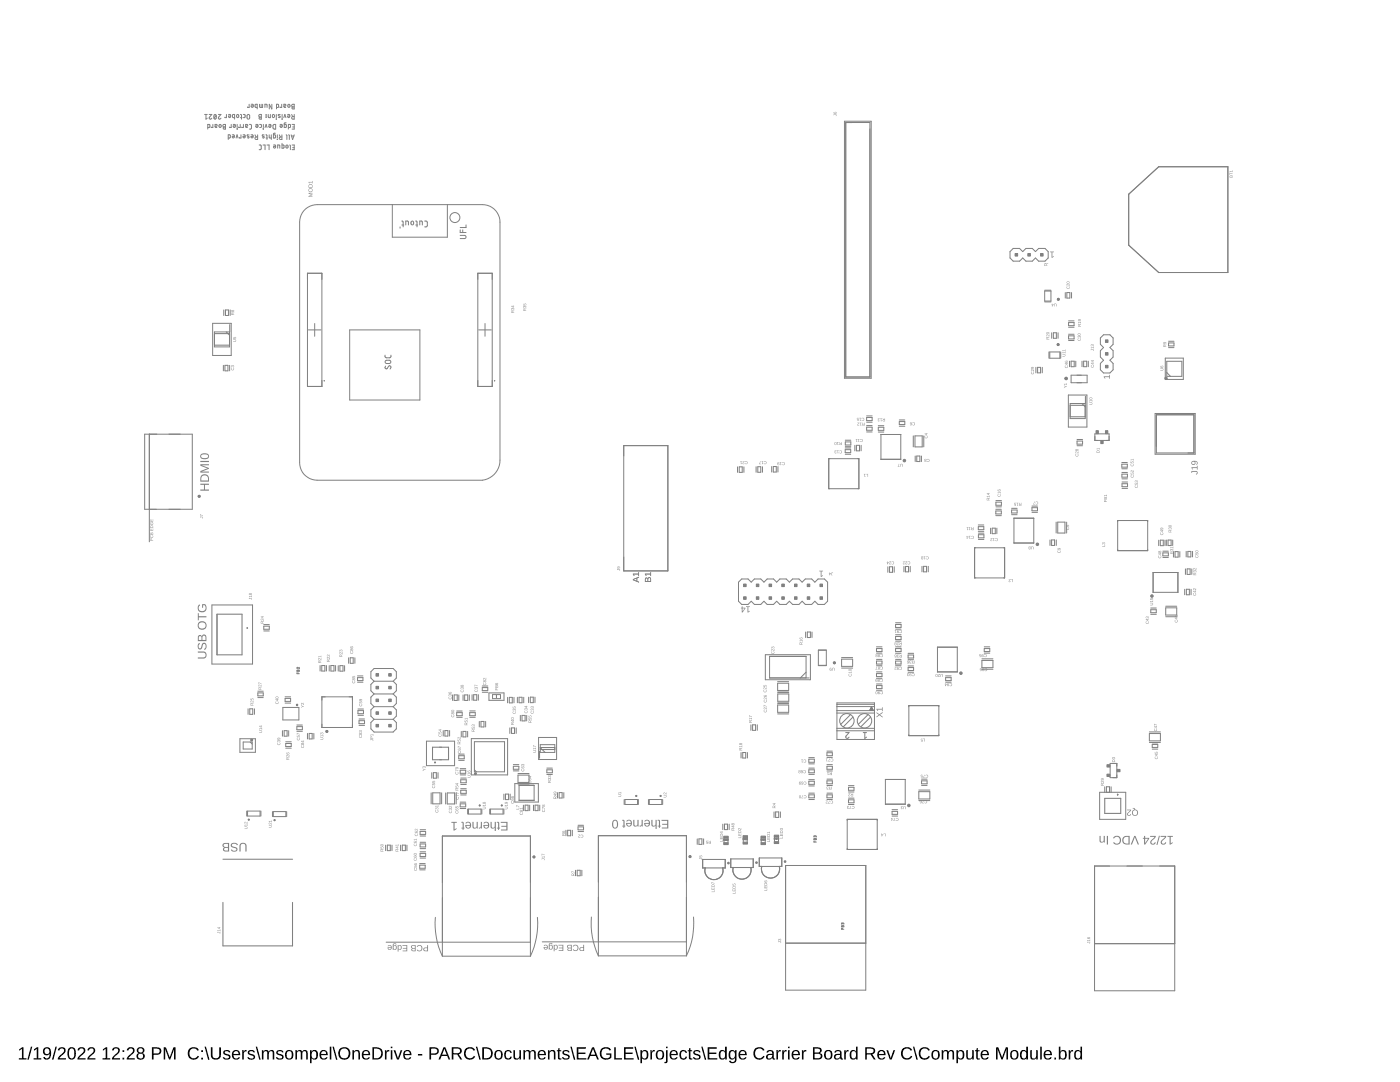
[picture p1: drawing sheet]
<svg xmlns="http://www.w3.org/2000/svg" width="279mm" height="216mm" viewBox="0 0 279 216" stroke-linecap="round" stroke-linejoin="round" font-family="sans-serif">
<path d="M3.8 209.4l.6-.4h.3v2.1h.6v.3h-1.5v-.3h.6v-1.8l-.6 .4zM6.2 208.9h.2l-.7 2.5h-.2zM6.8 209.4l.6-.4h.2v2.1h.6v.3h-1.5v-.3h.6v-1.8l-.5 .4zM8.8 209.2a.89 .89 0 0 1 1.1-.1 .89 .89 0 0 1 .3 1 .94 .94 0 0 1-.3 1.1 .94 .94 0 0 1-1.1 0l-.2-.3h.3a.52 .52 0 0 0 .7 .2 .52 .52 0 0 0 .3-.6v-.3a.78 .78 0 0 1-1.2 .1 .78 .78 0 0 1 .1-1.1zM8.8 209.8a.55 .55 0 0 0 1.1 0 .55 .55 0 0 0-1.1 0zM11.1 208.9h.3l-.7 2.5h-.3zM11.8 209.1a.79 .79 0 0 1 1.2 .2 .79 .79 0 0 1-.4 1.1l-.7 .7h1.2v.3h-1.6a2.08 2.08 0 0 1 1-1.3 .48 .48 0 0 0 .1-.8 .48 .48 0 0 0-.7 .3h-.4zM13.8 209.1a.91 .91 0 0 1 1.1 .1 .91 .91 0 0 1 .2 1 .89 .89 0 0 1-.3 1.1 .89 .89 0 0 1-1.1-.2l-.2-.5v-.8zM14 209.3a1.65 1.65 0 0 0 .1 1.9h.2a1.12 1.12 0 0 0 .5-1.6l-.3-.4zM15.7 209.1a.79 .79 0 0 1 1.3 .2 .79 .79 0 0 1-.5 1.1l-.7 .7h1.3v.3h-1.6a2.08 2.08 0 0 1 1-1.3 .48 .48 0 0 0 .1-.8 .48 .48 0 0 0-.8 .3h-.3zM17.7 209.1a.79 .79 0 0 1 1.2 .2 .79 .79 0 0 1-.4 1.1l-.7 .7h1.2v.3h-1.6a2.08 2.08 0 0 1 1-1.3 .48 .48 0 0 0 .1-.8 .48 .48 0 0 0-.7 .3h-.4zM20.5 209.4l.6-.4h.3v2.1h.6v.3h-1.5v-.3h.6v-1.8l-.6 .4zM22.6 209.1a.79 .79 0 0 1 1.2 .2 .79 .79 0 0 1-.4 1.1l-.7 .7h1.3v.3h-1.7a2.08 2.08 0 0 1 1-1.3 .48 .48 0 0 0 .1-.8 .48 .48 0 0 0-.7 .3h-.3zM24.5 209.5h.3v.4h-.3zM24.5 211.1h.3v.3h-.3zM25.6 209.1a.79 .79 0 0 1 1.2 .2 .79 .79 0 0 1-.5 1.1l-.7 .7h1.3v.3h-1.6a2.08 2.08 0 0 1 1-1.3 .48 .48 0 0 0 .1-.8 .48 .48 0 0 0-.8 .3h-.3zM27.5 209.1a.74 .74 0 0 1 1-.1 .74 .74 0 0 1 .2 .9l-.3 .2a.71 .71 0 0 1 .4 1 .71 .71 0 0 1-1 .3 .66 .66 0 0 1-.6-.6 .66 .66 0 0 1 .5-.7l-.4-.3v-.4zM27.6 209.6a.45 .45 0 0 0 .9 0 .45 .45 0 0 0-.9 0zM27.6 210.7a.51 .51 0 0 0 1 0 .51 .51 0 0 0-1 0zM30.3 209a2.12 2.12 0 0 1 1.7 .2 .76 .76 0 0 1 .1 .8 .76 .76 0 0 1-.7 .5h-.8v.9h-.3zM30.6 209.2v1h1a.49 .49 0 0 0 0-.9zM32.7 209h.4l.8 2.1 .7-2.1h.4v2.4h-.3l.1-2.1-.8 2.1h-.3l-.7-2.1v2.1h-.3zM37.8 209.3a1.21 1.21 0 0 1 1.9 .2l-.3 .2a.87 .87 0 0 0-1.2-.4 .87 .87 0 0 0-.4 1.2 .84 .84 0 0 0 .8 .7 .84 .84 0 0 0 .8-.5l.3 .1a1.25 1.25 0 0 1-1.9 .4 1.25 1.25 0 0 1 0-1.9zM40.2 209.5h.3v.4h-.3zM40.2 211.1h.3v.3h-.3zM40.8 208.9h.3l.7 2.5h-.3zM42.1 209h.3v1.5a.68 .68 0 0 0 .7 .7 .68 .68 0 0 0 .7-.7v-1.5h.3v1.5a1.01 1.01 0 0 1-1 .9 1.01 1.01 0 0 1-1-.9zM44.7 209.6a.85 .85 0 0 1 1.3 .4h-.3a.39 .39 0 0 0-.5-.3 .39 .39 0 0 0-.3 .5l.2 .1a.67 .67 0 0 1 .7 .2 .67 .67 0 0 1 .1 .7 .91 .91 0 0 1-1.4-.2l.2-.1a.45 .45 0 0 0 .6 .4 .45 .45 0 0 0 .3-.6h-.1a.82 .82 0 0 1-.9-.8zM46.5 209.8a.85 .85 0 0 1 1-.2 .85 .85 0 0 1 .4 .9h-1.3a.54 .54 0 0 0 .3 .7 .54 .54 0 0 0 .7-.3l.3 .1a.89 .89 0 0 1-1.2 .4 .89 .89 0 0 1-.4-1.2zM46.8 209.9l-.2 .4h1l-.3-.5zM48.3 209.5h.3v.4l.2-.3 .4-.1v.3h-.3l-.2 .3v1.3h-.4zM49.6 209.6a.85 .85 0 0 1 1.3 .4h-.3a.39 .39 0 0 0-.5-.3 .39 .39 0 0 0-.3 .5l.2 .1a.67 .67 0 0 1 .7 .2 .67 .67 0 0 1 .1 .7 .91 .91 0 0 1-1.4-.2l.2-.1a.45 .45 0 0 0 .6 .4 .45 .45 0 0 0 .3-.6h-.1a.82 .82 0 0 1-.9-.8zM51 208.9h.3l.7 2.5h-.3zM52.3 209.5h.2l.1 .4a.58 .58 0 0 1 .5-.4 .58 .58 0 0 1 .5 .4 .58 .58 0 0 1 .7-.4 .58 .58 0 0 1 .4 .7v1.2h-.3v-1.4a.41 .41 0 0 0-.5-.2 .41 .41 0 0 0-.2 .5v1.1h-.4v-1.4a.41 .41 0 0 0-.5-.2 .41 .41 0 0 0-.2 .5v1.1h-.3zM55.3 209.6a.85 .85 0 0 1 1.3 .4h-.3a.39 .39 0 0 0-.5-.3 .39 .39 0 0 0-.3 .5l.2 .1a.67 .67 0 0 1 .7 .2 .67 .67 0 0 1 .1 .7 .91 .91 0 0 1-1.4-.2l.2-.1a.45 .45 0 0 0 .6 .4 .45 .45 0 0 0 .3-.6h-.1a.82 .82 0 0 1-.9-.8zM57.1 209.8a.89 .89 0 0 1 1.1-.1 .89 .89 0 0 1 .3 1.1 .89 .89 0 0 1-1.2 .6 .89 .89 0 0 1-.4-1.3zM57.4 209.8a.86 .86 0 0 0 .3 1.4 .79 .79 0 0 0 .5-.7 .79 .79 0 0 0-.5-.8zM58.9 209.5h.3v.4a.58 .58 0 0 1 .6-.4 .58 .58 0 0 1 .5 .4 .58 .58 0 0 1 .7-.4 .58 .58 0 0 1 .4 .7v1.2h-.3v-1.4a.41 .41 0 0 0-.6-.2 .41 .41 0 0 0-.2 .5v1.1h-.3v-1.4a.41 .41 0 0 0-.5-.2 .41 .41 0 0 0-.2 .5v1.1h-.4zM61.9 209.5h.3v.3a.71 .71 0 0 1 .9-.2 .71 .71 0 0 1 .4 .9 .76 .76 0 0 1-1 .9l-.3-.3v1h-.3zM62.4 209.8a.84 .84 0 0 0 .3 1.4 .83 .83 0 0 0 0-1.4zM64 209.8a.85 .85 0 0 1 1-.2 .85 .85 0 0 1 .4 .9h-1.3a.54 .54 0 0 0 .3 .7 .54 .54 0 0 0 .7-.3l.3 .1a.89 .89 0 0 1-1.2 .4 .89 .89 0 0 1-.4-1.2zM64.2 209.9l-.1 .4h1l-.3-.5zM65.8 208.9h.3v2.5h-.3zM66.4 208.9h.2l.7 2.5h-.2zM67.4 210.2a1.25 1.25 0 0 1 2.5 0 1.25 1.25 0 0 1-2.5 0zM68.1 209.5a.97 .97 0 0 0-.1 1.3 .97 .97 0 0 0 1.4 .1 .97 .97 0 0 0 0-1.3 .97 .97 0 0 0-1.3-.1zM70.3 209.5h.3v.4a.63 .63 0 0 1 .8-.4 .63 .63 0 0 1 .4 .7v1.2h-.3v-1.2a.45 .45 0 0 0-.5-.5 .45 .45 0 0 0-.4 .6v1.1h-.3zM72.4 209.8a.85 .85 0 0 1 1-.2 .85 .85 0 0 1 .5 .9h-1.4a.54 .54 0 0 0 .4 .7 .54 .54 0 0 0 .6-.3l.3 .1a.89 .89 0 0 1-1.2 .4 .89 .89 0 0 1-.4-1.2zM72.7 209.9l-.2 .4h1l-.3-.5zM74.3 209h.8a1.22 1.22 0 0 1 1.3 1.1 1.22 1.22 0 0 1-1.2 1.3h-.9zM74.6 209.2v1.9h.6a.95 .95 0 0 0 .9-.9 .95 .95 0 0 0-1-1zM76.8 209.5h.3v.4l.2-.3 .4-.1v.3h-.3l-.2 .3-.1 1.3h-.3zM78 208.9h.3v.2h-.3zM78 209.5h.3v1.9h-.3zM78.6 209.5h.3l.5 1.7 .6-1.7h.3l-.7 1.9h-.4zM80.7 209.8a.85 .85 0 0 1 1-.2 .85 .85 0 0 1 .4 .9h-1.3a.54 .54 0 0 0 .3 .7 .54 .54 0 0 0 .7-.3l.3 .1a.89 .89 0 0 1-1.2 .4 .89 .89 0 0 1-.4-1.2zM80.9 209.9l-.1 .4h1l-.3-.5zM83.4 210.3h.9v.3h-.9zM85.7 209a2.12 2.12 0 0 1 1.7 .2 .76 .76 0 0 1 .1 .8 .76 .76 0 0 1-.8 .5h-.7v.9h-.3zM86 209.2v1h1a.49 .49 0 0 0 0-.9zM88.5 209h.4l1 2.4h-.4l-.3-.7h-1.1l-.2 .7h-.4zM88.7 209.2l-.5 1.2h.9zM90.2 209h1.1a.7 .7 0 0 1 .8 .5 .7 .7 0 0 1-.5 .9l.7 1h-.4l-.7-1h-.7v1h-.3zM90.5 209.2v.9h.8a.46 .46 0 0 0 .5-.4 .46 .46 0 0 0-.5-.5zM92.9 209.3a1.21 1.21 0 0 1 1.9 .2l-.3 .2a.87 .87 0 0 0-1.2-.4 .87 .87 0 0 0-.3 1.2 .84 .84 0 0 0 .7 .7 .84 .84 0 0 0 .9-.5l.2 .1a1.25 1.25 0 0 1-1.8 .4 1.25 1.25 0 0 1-.1-1.9zM95 208.9h.2l.8 2.5h-.3zM96.2 209h.8a1.22 1.22 0 0 1 1.3 1.1 1.22 1.22 0 0 1-1.1 1.3h-1zM96.6 209.2v1.9h.5a.95 .95 0 0 0 .9-.9 .95 .95 0 0 0-1-1zM98.9 209.8a.89 .89 0 0 1 1.1-.1 .89 .89 0 0 1 .3 1.1 .89 .89 0 0 1-1.2 .6 .89 .89 0 0 1-.4-1.3zM99.2 209.8a.86 .86 0 0 0 .3 1.4 .79 .79 0 0 0 .5-.7 .79 .79 0 0 0-.5-.8zM100.8 209.8a.76 .76 0 0 1 1.3 .3h-.3a.48 .48 0 0 0-.6-.3 .48 .48 0 0 0-.3 .7 .48 .48 0 0 0 .3 .6 .48 .48 0 0 0 .6-.3l.3 .1a.79 .79 0 0 1-.9 .5 .79 .79 0 0 1-.6-.9zM102.5 209.5h.3v1.2a.45 .45 0 0 0 .5 .5 .45 .45 0 0 0 .3-.6v-1.1h.4v1.9h-.3v-.3a.63 .63 0 0 1-.8 .3 .63 .63 0 0 1-.4-.6zM104.4 209.5h.3v.4a.58 .58 0 0 1 .6-.4 .58 .58 0 0 1 .5 .4 .58 .58 0 0 1 .7-.4 .58 .58 0 0 1 .4 .7v1.2h-.3v-1.4a.41 .41 0 0 0-.5-.2 .41 .41 0 0 0-.3 .5v1.1h-.3v-1.4a.41 .41 0 0 0-.5-.2 .41 .41 0 0 0-.2 .5v1.1h-.4zM107.5 209.8a.85 .85 0 0 1 1-.2 .85 .85 0 0 1 .5 .9h-1.4a.54 .54 0 0 0 .4 .7 .54 .54 0 0 0 .6-.3l.3 .1a.89 .89 0 0 1-1.2 .4 .89 .89 0 0 1-.4-1.2zM107.8 209.9l-.2 .4h1l-.3-.5zM109.3 209.5h.3l.1 .4a.63 .63 0 0 1 .7-.4 .63 .63 0 0 1 .5 .7v1.2h-.4v-1.2a.45 .45 0 0 0-.5-.5 .45 .45 0 0 0-.3 .6v1.1h-.3zM111.5 209.1h.2v.4h.3v.3h-.3v1.2l.1 .2h.2v.2h-.5l-.1-.1-.1-1.5h-.2v-.3h.3zM112.4 209.6a.85 .85 0 0 1 1.3 .4h-.3a.39 .39 0 0 0-.5-.3 .39 .39 0 0 0-.3 .5l.2 .1a.67 .67 0 0 1 .7 .2 .67 .67 0 0 1 .1 .7 .91 .91 0 0 1-1.4-.2l.2-.1a.45 .45 0 0 0 .6 .4 .45 .45 0 0 0 .3-.6h-.1a.82 .82 0 0 1-.9-.8zM113.8 208.9h.3l.7 2.5h-.3zM115.1 209h1.8v.2h-1.5v.8h1.4v.3h-1.4v.8h1.6v.3h-1.9zM118.2 209h.3l1 2.4h-.3l-.3-.7h-1.1l-.3 .7h-.3zM118.4 209.2l-.5 1.2h.9zM120 209.3a1.27 1.27 0 0 1 2 .2l-.4 .1a.93 .93 0 0 0-1.3-.2 .93 .93 0 0 0-.2 1.3 1.03 1.03 0 0 0 1.6 .2v-.4h-.7v-.3h1v.8a1.33 1.33 0 0 1-1.9 .2 1.33 1.33 0 0 1-.1-1.9zM122.6 209h.3v2.1h1.2v.3h-1.5zM124.5 209h1.9v.2h-1.5v.8h1.4v.3h-1.4v.8h1.5v.3h-1.9zM126.6 208.9h.3l.7 2.5h-.3zM127.8 209.5h.3v.3a.71 .71 0 0 1 .9-.2 .71 .71 0 0 1 .4 .9 .76 .76 0 0 1-.9 .9l-.4-.3v1h-.3zM128.3 209.8a.84 .84 0 0 0 .3 1.4 .83 .83 0 0 0 0-1.4zM129.8 209.5h.3v.4l.2-.3 .4-.1v.3h-.4l-.2 .3v1.3h-.3zM131.1 209.8a.89 .89 0 0 1 1.1-.1 .89 .89 0 0 1 .3 1.1 .89 .89 0 0 1-1.2 .6 .89 .89 0 0 1-.4-1.3zM131.4 209.8a.86 .86 0 0 0 .3 1.4 .79 .79 0 0 0 .5-.7 .79 .79 0 0 0-.5-.8zM132.9 208.9h.3v.2h-.3zM132.9 209.5h.3v2.1a.45 .45 0 0 1-.6 .5v-.2l.3-.2zM133.8 209.8a.85 .85 0 0 1 1.1-.2 .85 .85 0 0 1 .4 .9h-1.3a.54 .54 0 0 0 .3 .7 .54 .54 0 0 0 .7-.3l.2 .1a.89 .89 0 0 1-1.2 .4 .89 .89 0 0 1-.4-1.2zM134.1 209.9l-.1 .4h1l-.3-.5zM135.8 209.8a.76 .76 0 0 1 1.3 .3h-.3a.48 .48 0 0 0-.7-.3 .48 .48 0 0 0-.2 .7 .48 .48 0 0 0 .3 .6 .48 .48 0 0 0 .6-.3l.3 .1a.79 .79 0 0 1-.9 .5 .79 .79 0 0 1-.6-.9zM137.6 209.1h.2v.4h.3v.3h-.3v1.2l.1 .2h.3v.2h-.6l-.1-.1v-1.5h-.2v-.3h.2zM138.5 209.6a.85 .85 0 0 1 1.3 .4h-.3a.39 .39 0 0 0-.5-.3 .39 .39 0 0 0-.2 .5l.2 .1a.67 .67 0 0 1 .6 .2 .67 .67 0 0 1 .1 .7 .91 .91 0 0 1-1.4-.2l.3-.1a.45 .45 0 0 0 .5 .4 .45 .45 0 0 0 .4-.6h-.1a.82 .82 0 0 1-1-.8zM140 208.9h.2l.7 2.5h-.2zM141.2 209h1.9v.2h-1.5v.8h1.4v.3h-1.4v.8h1.5v.3h-1.9zM143.6 209.8a.67 .67 0 0 1 1.1 0v-.9h.3v2.5h-.3v-.3a.71 .71 0 0 1-.9 .3 .71 .71 0 0 1-.4-.9zM143.9 209.9a.91 .91 0 0 0 .3 1.3 .79 .79 0 0 0 .5-.7 .79 .79 0 0 0-.5-.8zM145.6 209.8a.66 .66 0 0 1 1.1 .1v-.4h.3v1.9a.79 .79 0 0 1-.6 .7 .79 .79 0 0 1-.9-.4l.3-.1 .4 .3a.59 .59 0 0 0 .5-.8 .7 .7 0 0 1-.9 .3 .7 .7 0 0 1-.4-.9zM145.8 209.9a.87 .87 0 0 0 .4 1.3 .78 .78 0 0 0 .5-.7 .78 .78 0 0 0-.5-.8zM147.6 209.8a.85 .85 0 0 1 1-.2 .85 .85 0 0 1 .4 .9h-1.3a.54 .54 0 0 0 .3 .7 .54 .54 0 0 0 .7-.3l.3 .1a.89 .89 0 0 1-1.2 .4 .89 .89 0 0 1-.4-1.2zM147.9 209.9l-.2 .4h1l-.3-.5zM150.7 209.3a1.21 1.21 0 0 1 1.9 .2l-.3 .2a.87 .87 0 0 0-1.2-.4 .87 .87 0 0 0-.4 1.2 .84 .84 0 0 0 .7 .7 .84 .84 0 0 0 .9-.5l.3 .1a1.25 1.25 0 0 1-1.9 .4 1.25 1.25 0 0 1 0-1.9zM153.2 209.6a.74 .74 0 0 1 .8-.1 .74 .74 0 0 1 .4 .6v1l.3 .1v.2h-.4l-.2-.3a.63 .63 0 0 1-.8 .4 .63 .63 0 0 1-.4-.8 .63 .63 0 0 1 .8-.4h.4a.42 .42 0 0 0-.3-.6 .42 .42 0 0 0-.5 .3h-.3zM153.3 210.6a.39 .39 0 0 0 .1 .6 .39 .39 0 0 0 .5-.2l.2-.5zM154.9 209.5h.3v.4l.2-.3 .4-.1v.3h-.3l-.2 .3v1.3h-.4zM156.1 209.5h.3v.4l.2-.3 .4-.1v.3h-.3l-.2 .3-.1 1.3h-.3zM157.3 208.9h.3v.2h-.3zM157.3 209.5h.3v1.9h-.3zM158.2 209.8a.85 .85 0 0 1 1-.2 .85 .85 0 0 1 .4 .9h-1.3a.54 .54 0 0 0 .3 .7 .54 .54 0 0 0 .7-.3l.3 .1a.89 .89 0 0 1-1.2 .4 .89 .89 0 0 1-.4-1.2zM158.5 209.9l-.2 .4h1l-.3-.5zM160 209.5h.3v.4l.2-.3 .4-.1v.3h-.3l-.2 .3v1.3h-.4zM162.2 209a1.58 1.58 0 0 1 1.7 .3 .57 .57 0 0 1-.4 .8 .66 .66 0 0 1 .6 .8 .66 .66 0 0 1-.9 .5h-1zM162.6 209.2v.8h.5a.42 .42 0 0 0 .5-.1 .42 .42 0 0 0 0-.5 1 1 0 0 0-1-.2zM162.6 210.3v.8h.9a.43 .43 0 0 0 .2-.6l-.2-.2zM164.7 209.8a.89 .89 0 0 1 1.1-.1 .89 .89 0 0 1 .3 1.1 .89 .89 0 0 1-1.2 .6 .89 .89 0 0 1-.4-1.3zM165 209.8a.86 .86 0 0 0 .3 1.4 .79 .79 0 0 0 .5-.7 .79 .79 0 0 0-.5-.8zM166.7 209.6a.74 .74 0 0 1 .8-.1 .74 .74 0 0 1 .5 .6v1l.2 .1v.2h-.3l-.2-.3a.63 .63 0 0 1-.8 .4 .63 .63 0 0 1-.5-.8 .63 .63 0 0 1 .8-.4h.5a.42 .42 0 0 0-.3-.6 .42 .42 0 0 0-.6 .3h-.3zM166.9 210.6a.39 .39 0 0 0 0 .6 .39 .39 0 0 0 .6-.2l.2-.5zM168.5 209.5h.3v.4l.2-.3 .4-.1v.3h-.4l-.2 .3v1.3h-.3zM169.7 209.8a.67 .67 0 0 1 1.1 0v-.9h.4v2.5h-.3l-.1-.3a.71 .71 0 0 1-.9 .3 .71 .71 0 0 1-.3-.9zM170 209.9a.91 .91 0 0 0 .3 1.3 .79 .79 0 0 0 .5-.7 .79 .79 0 0 0-.5-.8zM172.7 209h1.1a.7 .7 0 0 1 .9 .5 .7 .7 0 0 1-.6 .9l.7 1h-.4l-.7-1h-.7v1h-.3zM173 209.2v.9h.8a.46 .46 0 0 0 .5-.4 .46 .46 0 0 0-.5-.5zM175.3 209.8a.85 .85 0 0 1 1-.2 .85 .85 0 0 1 .4 .9h-1.3a.54 .54 0 0 0 .3 .7 .54 .54 0 0 0 .7-.3l.3 .1a.89 .89 0 0 1-1.2 .4 .89 .89 0 0 1-.4-1.2zM175.5 209.9l-.1 .4h1l-.3-.5zM176.9 209.5h.3l.6 1.7 .5-1.7h.3l-.7 1.9h-.3zM180.1 209.3a1.21 1.21 0 0 1 1.9 .2l-.3 .2a.87 .87 0 0 0-1.1-.4 .87 .87 0 0 0-.4 1.2 .84 .84 0 0 0 .7 .7 .84 .84 0 0 0 .9-.5l.3 .1a1.25 1.25 0 0 1-1.9 .4 1.25 1.25 0 0 1-.1-1.9zM182.2 208.9h.3l.7 2.5h-.3zM183.7 209.3a1.21 1.21 0 0 1 1.9 .2l-.3 .2a.87 .87 0 0 0-1.2-.4 .87 .87 0 0 0-.4 1.2 .84 .84 0 0 0 .7 .7 .84 .84 0 0 0 .9-.5l.3 .1a1.25 1.25 0 0 1-1.9 .4 1.25 1.25 0 0 1 0-1.9zM186.1 209.8a.89 .89 0 0 1 1.1-.1 .89 .89 0 0 1 .3 1.1 .89 .89 0 0 1-1.2 .6 .89 .89 0 0 1-.4-1.3zM186.4 209.8a.86 .86 0 0 0 .3 1.4 .79 .79 0 0 0 .5-.7 .79 .79 0 0 0-.5-.8zM187.9 209.5h.3v.4a.58 .58 0 0 1 .6-.4 .58 .58 0 0 1 .5 .4 .58 .58 0 0 1 .7-.4 .58 .58 0 0 1 .4 .7v1.2h-.3v-1.4a.41 .41 0 0 0-.6-.2 .41 .41 0 0 0-.2 .5v1.1h-.3v-1.4a.41 .41 0 0 0-.5-.2 .41 .41 0 0 0-.3 .5v1.1h-.3zM190.9 209.5h.3v.3a.71 .71 0 0 1 .9-.2 .71 .71 0 0 1 .4 .9 .76 .76 0 0 1-1 .9l-.3-.3v1h-.3zM191.4 209.8a.84 .84 0 0 0 .3 1.4 .83 .83 0 0 0 0-1.4zM192.8 209.5h.3v1.2a.45 .45 0 0 0 .5 .5 .45 .45 0 0 0 .4-.6v-1.1h.3v1.9h-.3v-.3a.63 .63 0 0 1-.7 .3 .63 .63 0 0 1-.5-.6zM194.9 209.1h.2v.4h.4v.3h-.4v1.2l.2 .2h.2v.2h-.5l-.1-.1-.1-1.5h-.2v-.3h.3zM195.9 209.8a.85 .85 0 0 1 1-.2 .85 .85 0 0 1 .5 .9h-1.4a.54 .54 0 0 0 .4 .7 .54 .54 0 0 0 .6-.3l.3 .1a.89 .89 0 0 1-1.2 .4 .89 .89 0 0 1-.4-1.2zM196.2 209.9l-.2 .4h1l-.3-.5zM198.8 209h.4l.8 2.1 .7-2.1h.5v2.4h-.3v-2.1l-.8 2.1h-.2l-.8-2.1v2.1h-.3zM201.8 209.8a.89 .89 0 0 1 1.2-.1 .89 .89 0 0 1 .2 1.1 .89 .89 0 0 1-1.2 .6 .89 .89 0 0 1-.4-1.3zM202.1 209.8a.86 .86 0 0 0 .3 1.4 .79 .79 0 0 0 .5-.7 .79 .79 0 0 0-.5-.8zM203.7 209.8a.67 .67 0 0 1 1.1 0v-.9h.3v2.5h-.2l-.1-.3a.71 .71 0 0 1-.9 .3 .71 .71 0 0 1-.3-.9zM204 209.9a.9 .9 0 0 0 .3 1.3 .79 .79 0 0 0 .5-.7 .79 .79 0 0 0-.5-.8zM205.6 209.5h.3v1.2a.45 .45 0 0 0 .5 .5 .45 .45 0 0 0 .4-.6v-1.1h.3v1.9h-.3v-.3a.63 .63 0 0 1-.7 .3 .63 .63 0 0 1-.5-.6zM207.6 208.9h.3v2.5h-.3zM208.5 209.8a.85 .85 0 0 1 1-.2 .85 .85 0 0 1 .4 .9h-1.3a.54 .54 0 0 0 .3 .7 .54 .54 0 0 0 .7-.3l.3 .1a.89 .89 0 0 1-1.2 .4 .89 .89 0 0 1-.4-1.2zM208.7 209.9l-.1 .4h1l-.3-.5zM210.4 211h.4v.4h-.4zM211.3 208.9h.3v.9a.71 .71 0 0 1 .9-.2 .71 .71 0 0 1 .4 .9 .76 .76 0 0 1-.9 .9l-.4-.3v.3h-.3zM211.8 209.8a.84 .84 0 0 0 .3 1.4 .83 .83 0 0 0 0-1.4zM213.3 209.5h.3v.4l.2-.3 .4-.1v.3h-.4l-.2 .3v1.3h-.3zM214.5 209.8a.67 .67 0 0 1 1.1 0v-.9h.3l.1 2.5h-.3l-.1-.3a.71 .71 0 0 1-.9 .3 .71 .71 0 0 1-.3-.9zM214.8 209.9a.9 .9 0 0 0 .3 1.3 .79 .79 0 0 0 .5-.7 .79 .79 0 0 0-.5-.8z" fill="#000"/>
<g fill="none" stroke="#808080" stroke-width=".2">
<path d="M225.3 38.8l5.9-5.5h13.8v21.1h-13.8l-5.9-5.5zM201.6 50.2l.6-.6h1.3l.6 .6 .6-.6h1.3l.7 .6 .6-.6h1.3l.6 .6v1.3l-.6 .6h-1.3l-.6-.6-.7 .6h-1.3l-.6-.6-.6 .6h-1.3l-.6-.6zM212.6 58.4v1.1M213.8 58.4v1.1M44.6 72.9v1.1M45.8 72.9v1.1M206.7 73.3v1.1M208 73.3v1.1M213.3 67.9h1.1M213.3 66.7h1.1M147.2 93.2v1.1M148.5 93.2v1.1"/>
<path d="M150.9 93.1v1.1M152.2 93.1v1.1M154 93.1v1.1M155.3 93.1v1.1M168.7 89.4h1.1M168.7 90.6h1.1M170.6 88.9v1.1M171.9 88.9v1.1M173 83h1.1M173 84.2h1.1M179.5 85h1.1M179.5 83.8h1.1"/>
<path d="M182.3 87v2.2M182.6 91v1.1M183.9 91v1.1M184.4 87v2.2M198.8 99.9h1.1M214.9 88.9h1.1M214.9 87.7h1.1M218.5 87.1v.8h.6M221.3 87.1v.8h-.5M223.9 92.3h1.1M223.9 93.5h1.1M223.9 94.3h1.1"/>
<path d="M223.9 95.5h1.1M223.9 96.2h1.1M223.9 97.5h1.1M177.2 113.1v1.1M178.5 113.1v1.1M180.4 113v1.1M181.7 113v1.1M184 113v1.1M185.3 113v1.1M195.3 106.4h1.1M195.3 107.6h1.1M197.7 105.4v1.1"/>
<path d="M198.8 101.1h1.1M198.9 105.4v1.1M206 102.2h1.1M206 101h1.1M209.5 107.7v1.1M210.8 104.2v2.2M210.8 107.7v1.1M212.9 104.2v2.2M231.2 107.8v1.1M232.1 111.2h1.1M232.1 110h1.1M232.5 107.8v1.1"/>
<path d="M236.4 117.6v1.1M236.7 110v1.1M237.7 117.6v1.1M238 110v1.1M56.9 139h1.1M90.3 138.7v1.1M91.6 138.7v1.1M92.4 138.7v1.1M93.7 138.7v1.1M94.2 138.6v1.1M95.5 138.6v1.1M101.3 139.1v1.2"/>
<path d="M102.6 139.1v1.2M103.3 139.1v1.1M104.5 139.1v1.1M105.5 139.1v1.1M106.8 139.1v1.1M155.2 138.1h2.2M155.2 136h2.2M155.2 138.2h2.2M168 131.2h2.2M168 133.3h2.2M229.7 121.3h1.1M229.7 122.6h1.1"/>
<path d="M232.6 121h2.2M232.6 123.1h2.2M56.4 145.8v1.1M56.9 140.3h1.1M57.6 145.8v1.1M86 158.2v2.2M86.2 154.2v1.1M87.4 154.2v1.1M88.1 158.2v2.2M88.5 145.8v1.1M88.9 158.2v2.2M89.7 145.8v1.1"/>
<path d="M91 158.2v2.2M155.2 142.5h2.2M155.2 140.4h2.2M155.2 140.3h2.2M222.1 152.3h.8v.6M222.9 154.6v.6h-.8M229.4 146h2.2M229.4 148.1h2.2M230 148.2h1.1M230 149.5h1.1M83.8 173.6h1.1M83.8 172.3h1.1"/>
<path d="M88.3 176.1v-9.3h17.6v9.3M88.3 179.1v8.9M105.9 179.1v8.9M115.4 165.9h1.1M115.4 164.7h1.1M221.4 172.8h-3v15.5h16v-15.5h-3M224.9 172.8h3.1"/>
</g>
<path d="M153.6 135.3h7.9M153.6 131h7.3M44.5 171.4h13.9M44.5 180.1v8.6h13.9v-8.6" fill="none" stroke="#808080" stroke-width=".21"/>
<path d="M106.4 170.9h.3v.2h-.3z" fill-rule="evenodd" fill="#808080" stroke="#808080" stroke-width=".2"/>
<path d="M209.6 50.2h.7v.1h-.3v1l.3-.2v.1l-.3 .2h-.1v-1.1h-.3z" fill="#808080"/>
<path d="M147.4 116.2l.6-.7h1.3l.6 .7 .7-.7h1.2l.7 .7 .6-.7h1.3l.6 .7 .6-.7h1.3l.6 .7 .7-.7h1.2l.7 .7 .6-.7h1.3l.6 .7 .7-.7h1.2l.7 .7v3.8l-.7 .6h-1.2l-.7-.6-.6 .6h-1.3l-.6-.6-.7 .6h-1.2l-.7-.6-.6 .6h-1.3l-.6-.6-.6 .6h-1.3l-.6-.6-.7 .6h-1.2l-.7-.6-.6 .6h-1.3l-.6-.6z" fill="none" stroke="#808080" stroke-width=".2"/>
<g fill="#808080">
<path d="M163.5 113.9h.8v.1h-.4v1l.3-.2v.1l-.3 .2h-.1v-1.1h-.3z"/>
<path d="M148.9 121h.8v.1h-.4v1l.3-.2v.1l-.3 .2h-.1v-1.1h-.3zM148 121h.2v.3h.6l-.6 .9h-.2v-.8h-.1v-.1h.1zM148.2 121.4v.6l.4-.6z"/>
</g>
<g fill="#808080" stroke="#808080" stroke-width=".2">
<path d="M137.6 170.8h.3v.3h-.3z" fill-rule="evenodd"/>
<circle cx="39.7" cy="99" r=".2"/>
</g>
<path d="M31.3 86.6h-1.5v15h1.4M33.7 86.6h2.3M124.5 91v-2.1h8.8v25h-8.8v-2.7M33.7 101.6h2.3M119.4 176v-9.2h17.6v9.2M119.4 179v8.9M137 179v8.9" fill="none" stroke="#808080" stroke-width=".2"/>
<path d="M169.9 24.4h-1.1v50.8h4.8v-49.5" fill="none" stroke="#808080" stroke-width=".21"/>
<g fill="#808080">
<path d="M126.3 115.6l1.2-.5v.1l-.3 .2v.5l.3 .2v.2l-1.2-.5zM126.4 115.7l.6 .2v-.5zM126.3 114.5h1.1v-.3h.1v.7h-.1v-.3h-.9l.2 .3h-.2z"/>
<path d="M128.8 115.3h.3l.2 .2 .2-.3h.2l.2 .2v.7h-1.2zM128.9 115.5l-.1 .4h.4v-.4zM129.5 115.4l-.1 .5h.4l-.1-.5zM128.7 114.5h1.1v-.3h.1v.7h-.1v-.3h-.9l.2 .3h-.2z"/>
</g>
<g fill="none" stroke="#808080" stroke-width=".2">
<path d="M208.5 57.9h1.2M44.7 61.8v1.1M45.9 61.8v1.1M208.5 60.2h1.2M209.3 70.2v1.3M209.9 66.4v1.1M211.2 66.4v1.1M211.7 70.2v1.3M213.3 65.3h1.1M213.3 64h1.1M220.2 66.8h1.3l.6 .6v1.3l-.6 .6 .6 .7v1.2l-.6 .7 .6 .6v1.3l-.6 .6h-1.3l-.6-.6v-1.3l.6-.6-.6-.7v-1.2l.6-.7-.6-.6v-1.3zM233.2 69.4h1.1"/>
<path d="M233.2 68.1h1.1M165.6 91.5h-.2v6h.2M168.7 87.8h1.1M168.7 89.1h1.1M171.2 91.5h.2v6h-.2M173 86.2h1.1M173 84.9h1.1M175.3 86.2h1.1M175.3 84.9h1.1M175.8 91.7h4M175.8 86.7h.1M175.8 91.6v.1"/>
<path d="M175.8 86.7h4M179.8 86.7h.1M179.8 91.6v.1M194.7 109.3h-.2v6h.2M195.2 104.8h1.1M195.2 106h1.1M198.7 102.9h1.1M198.7 101.6h1.1M200.3 109.3h.2v6h-.2M201.9 102.7h1.1M201.9 101.4h1.1M202.4 103.4h3.9"/>
<path d="M202.4 108.3h3.9M223.1 104.1v-.2h5.9v.2M223.1 109.7v.2h5.9v-.2M230.1 114.2v4M232.8 107.8v1.1M234 107.8v1.1M234.2 110.1v1.1M235.1 114.2v4M235.5 110.1v1.1M236.6 113.5v1.1M237.8 113.5v1.1M43.3 122.6v8.1"/>
<path d="M49.3 125.3h.1M49.4 125.3h.1M51.5 137.9h1M51.5 139.2h1M52.6 125.9h1.1M52.6 124.6h1.1M63.9 132.8v1.1M64.9 139h-.7v.7M65.2 132.8v1.1M65.7 132.8v1.1M67 132.8v1.1M67.5 132.8v1.1"/>
<path d="M68.8 132.8v1.1M69.7 139h.6v.7M74.7 135.9l-.7-.6v-1.3l.7-.6h3.8l.6 .6v1.3l-.6 .6M74.7 135.9l-.7 .7v1.2l.7 .7M74.7 138.5l-.7 .6v1.3l.7 .6M74.7 138.5h3.8M74.7 135.9h3.8M78.5 138.5l.6 .6v1.3l-.6 .6M78.5 135.9l.6 .7v1.2l-.6 .7M160.8 126.1v1.1M162.1 126.1v1.1M163.3 132.8h1.6"/>
<path d="M163.3 129.7h1.6M49.5 141.4v1.1M50.8 141.4v1.1M57 148h1.1M57 149.3h1.1M64.2 144.5v.7h.7M70.3 144.5v.7h-.6M74.7 143.5l-.7 .7v1.2l.7 .7h3.8l.6-.7v-1.2l-.6-.7M74.7 141l-.7 .6v1.3l.7 .6M74.7 143.5h3.8M74.7 141h3.8M78.5 141l.6 .6v1.3l-.6 .6"/>
<path d="M87.7 151.6h.4M87.7 149.1h.4M124.6 159.5v1M127.4 159.5v1M129.4 159.5v1M132.2 159.5v1M147.9 150.2v1.1M149.2 150.2v1.1M149.9 144.6v1.1M151.1 144.6v1.1M161.4 151.2h1.1M161.4 152.4h1.1"/>
<path d="M161.4 153.3h1.1M161.4 154.5h1.1M161.4 155.6h1.1M161.4 156.8h1.1M161.4 158.3h1.1M161.4 159.5h1.1M165 158.3h1.1M165 159.5h1.1M165 149.9h1.1M165 151.1h1.1M165 156.7h1.1M165 155.5h1.1"/>
<path d="M169.3 156.8h1.1M169.3 158h1.1M176.7 155.6h4M183.4 157.6h2.2M183.4 159.7h2.2M183.9 155.5h1.1M183.9 156.7h1.1M220.5 157v1.1M221.7 157v1.1M49.2 161.8v1M52.1 161.8v1M54.4 161.9v1"/>
<path d="M57.2 161.9v1M79.9 168.6v1.1M81.2 168.6v1.1M93.3 161.4v1M96.2 161.4v1M97.7 161.4v1M100.6 161.4v1M112.9 165.7v1.1M114.2 165.7v1.1M114.9 173.7v1.1M116.1 173.7v1.1M139.1 167.4v1.1"/>
<path d="M140.4 167.4v1.1M154.5 162v1.1M155.7 162v1.1M159.8 172.7h-3v15.5h16v-15.5h-3M163.2 172.7h3.1M176.7 160.5h4M176.7 160.4v.1M178 161.6h1.1M178 162.8h1.1M180.7 160.4v.1"/>
</g>
<g fill="#808080" stroke="#808080" stroke-width=".2">
<path d="M151.8 167.4h.2v.3h-.2z"/>
<path d="M152.6 167.4h.2v.3h-.2z"/>
<path d="M152.2 167.4h.3v.3h-.3z"/>
<path d="M148.3 167.3h.1v.3h-.1z"/>
<path d="M149 167.3h.2v.3h-.2z"/>
<path d="M148.6 167.3h.3v.3h-.3z"/>
<path d="M154.5 167.2h.2v.3h-.2z"/>
<path d="M155.3 167.2h.1v.3h-.1z"/>
<path d="M154.8 167.2h.3v.3h-.3z"/>
</g>
<g fill="#808080" stroke="#808080" stroke-width=".2">
<path d="M126.9 158.7h.2v.2h-.2z" fill-rule="evenodd"/>
<path d="M211 68.6h.3v.3h-.3z" fill-rule="evenodd"/>
<path d="M49.6 163.5l.1 .1z" fill-rule="evenodd"/>
<path d="M131.8 158.7h.1v.2h-.1z" fill-rule="evenodd"/>
<path d="M211.1 59.6h.2v.3h-.2z" fill-rule="evenodd"/>
<path d="M59.2 140.5h.2v.3h-.1v-.2v.2h-.1z" fill-rule="evenodd"/>
<path d="M54.7 163.6h.2v.1h-.2z" fill-rule="evenodd"/>
<circle cx="65.2" cy="145.9" r=".2"/>
<circle cx="229.9" cy="118.9" r=".25"/>
<circle cx="95.7" cy="160.7" r=".1"/>
<circle cx="100.1" cy="160.7" r=".1"/>
<circle cx="180.5" cy="91.9" r=".25"/>
<circle cx="207" cy="108.6" r=".25"/>
<circle cx="166.5" cy="132.3" r=".2"/>
<circle cx="181.4" cy="160.7" r=".25"/>
</g>
<g fill="none" stroke="#808080" stroke-width=".21">
<path d="M107.7 149.9v1.4M107.8 149.2h2.9v.4h-2.9z"/>
<circle cx="86.8" cy="152.1" r=".1"/>
</g>
<path d="M220.3 75.1h1.1v-.3h.1v.8h-.1v-.3h-1l.2 .2h-.1z" fill="#808080"/>
<g fill="#808080" stroke="#808080" stroke-width=".2">
<path d="M144.4 167.4h.2v.3h-.2z"/>
<path d="M145.2 167.4h.1v.3h-.1z"/>
<path d="M144.7 167.4h.3v.3h-.3z"/>
</g>
<g fill="none" stroke="#808080" stroke-width=".2">
<path d="M40.8 22.8h.6M41.1 22.8v1l.3-.2M41.5 25.4h.4l-.1-.6h-.3v1M41.7 22.8h.6l-.5 .6a.26 .26 0 0 0 .1 .4 .26 .26 0 0 0 .4-.2M42.5 24.8v.6h-.3v-.1M42.7 23l.1-.1a.44 .44 0 0 1 .4 .4 .44 .44 0 0 1-.4 .4zM42.9 25.2h.4v-.4h-.4v.5l.4 .1M43.1 23.1l-.4 .5M43.6 22.8h.5l-.5 .6a.26 .26 0 0 0 .1 .4 .26 .26 0 0 0 .4-.2M43.8 24.8l.3 .1-.1 .5h-.2l-.1-.2zM44.5 24.9l.5-.1v1l-.4-.1 .1-.4-.2-.2zM44.7 25.3h.3"/>
<path d="M45.2 22.8v.7l-.3-.1M45.6 27.5h.4l-.1-.6h-.3v.9M45.6 22.8l.4 .2v.4h-.3l-.1-.2h.4M46.1 24.8v.6h-.3v-.1M46.4 26.9l.4 .2-.1 .3-.3 .1v-.3h.4M46.5 24.8l.5 .2-.1 .3-.2 .1-.2-.3h.5M46.8 23.5l-.4-.1 .1-.5 .3-.1v1M47.1 27.5l.2-.6 .2 .6M47.2 22.9l.2-.1 .2 .1-.1 .5h-.3zM47.3 25.8h.1M47.3 24.8v.6M47.9 24.8v.6h-.3v-.1"/>
<path d="M48 22.8l.2 .2v.8M48 23.5h.3M48.1 26.9v.6l-.3-.1M48.5 26.9l.4 .2v.3l-.2 .1-.2-.1v-.2h.4M48.6 22.8l.3 .2v.5h-.3M48.6 24.8v.6h-.3v-.1M49 25.2l.4-.1v-.3h-.4v.5l.4 .1M49.4 22.9l.2-.1 .2 .2v.6l-.2 .2-.2-.1-.1-.2zM49.7 26.9h-.4v.2l.4 .3-.1 .1h-.2M49.7 20.8v.6h-.3v-.1M49.8 24.8h.3l.1 .2v.7l-.4 .1M50.1 26.9l.4 .2v.3l-.2 .1-.2-.1v-.2h.4"/>
<path d="M50.1 20.8l.4 .2v.3l-.3 .1-.1-.3h.4M50.9 26.9l.2 .4M51.1 24.8l.4 .2v.3l-.3 .1-.1-.3h.4M51.3 21.4h-.4l.1-.6h.3v.9M51.4 26.9v.9l-.5-.1v-.3l.5-.1M51.7 22.9l.5-.1v1l-.5-.1v-.2l.2-.1-.2-.1zM51.7 28.9l.3 .1 .1 .1v.7l-.4 .1M51.8 20.8v.5l.1 .1h.5v-.6M51.8 24.8l.4 .2v.4h-.4M51.9 23.4h.3M52.1 20.8v.6M52.5 28.9h.4v1"/>
<path d="M52.5 25.8h.1M52.6 24.8v.6M52.7 26.9h-.3l-.1 .2 .4 .3-.1 .1h-.2M52.9 21.4v-.6l.4 .1v.5M52.9 25.4l.2-.6 .2 .6M53.1 26.9l.2 .2v.7M53.1 27.5h.3M53.1 22.9h.1M53.1 23.3h.1M53.3 28.9h.4v1M53.5 22.8l.1 .6 .1 .1h.3v-.7M53.7 24.8l.4 .2-.1 .3-.2 .1-.1-.3h.4"/>
<path d="M53.7 26.9v.6h.4M54.1 26.9v.9M54.3 20.8v.9l-.6-.9v.9M54.4 22.9l.2-.1 .1 .1v.5h-.3zM54.6 24.9l.4-.1v1l-.5-.2zM54.6 28.9l.4 .2v.4h-.3l-.1-.2h.4M54.9 26.6h-.2l-.1 .2v.7h.3l.1-.5-.4-.1M55.1 23.7h.1M55.1 23.7v.1M55.1 22.8v.7M55.2 23.7v.1M55.2 21.4h.4l-.1-.6h-.3v.9"/>
<path d="M55.3 27.8h.1M55.4 26.9v.6M55.4 29.6v-.7l.4 .1v.6M55.7 26.9l.2 .4M55.9 24.8l.4 .2v.3l-.3 .1-.1-.3h.4M55.9 22.9h-.3l-.1 .1 .4 .3-.1 .2-.2-.1M56.2 20.8v.6h-.3v-.1M56.3 26.9v.9l-.5-.1v-.3l.5-.1M56.3 28.6v1l.3-.1 .1-.5-.4-.1M56.3 23.7v.1M56.3 23.7h.1M56.3 22.8v.7"/>
<path d="M56.6 23.5l.3-.7 .2 .7M56.7 21.2l.3-.1v-.3h-.3v.5v.1h.3M57.1 29l.2-.1 .1 .1v.5h-.3zM57.1 26.9l.2 .2v.7M57.1 24.5l-.4 .2v.7h.4v-.5l-.4-.1M57.4 22.8l.4 .2v.4h-.3l-.1-.2h.4M57.6 25.4h.4l-.1-.6h-.3v1M57.6 20.8h.2l.1 .2-.1 .3-.1 .1-.3-.2zM57.6 26.9l.1 .2v.7M57.8 28.9l.2 .2v.8M58.1 26.9l.3 .9 .3-.9M58.2 27.1h.5"/>
<path d="M58.2 22.8l.2 .5M58.3 20.9l.4-.1v.9l-.4-.1v-.2l.2-.1-.2-.1zM58.3 28.9h.4v1h-.4M58.3 24.8h.4v1h-.4M58.4 29.5h.3M58.4 25.3h.3M58.5 21.3h.2M58.7 22.8v1l-.4-.1v-.4h.4M60.6 42l1.2-.9 1.5-.3h33a3.5 3.5 0 0 1 3.5 3.5v47.5a4 4 0 0 1-3.5 4h-33a3.5 3.5 0 0 1-3.5-3.5v-48l.3-1.4zM61.4 54.5h2.8v22.6h-2.8zM78.3 40.8v6.5h11v-6.5M79.8 45.3v.2"/>
<path d="M80.2 44.1l.3 .2v1M80.2 44.9h.4M81 44.9v-.8l.5 .1v.7M82 44.3l.2-.2 .3 .2-.1 .5-.4-.1zM83 44.1l.2 .2v1M83 44.9h.4M83.8 44.9v-.8l.5 .1v.7M84.8 44.1h.3l.2 .3-.1 .7-.4 .2M91.8 47h1l.2 .2-.2 .4h-1M91.8 45.9v.5h1.2M92.4 45.9v.5M93 44.9v.5h-1.2"/>
<path d="M95.4 54.5h2.8v22.6h-2.8zM69.8 65.8h14v14h-14zM76.8 70.9l.1 .4 .2 .1h.8l.1-.5M76.9 72l.8-.1 .2 .1 .1 .3-.2 .2h-.6l-.3-.2zM76.9 73v.4l.2 .2 .4-.5a.32 .32 0 0 1 .5 .1 .32 .32 0 0 1-.1 .4M213.4 72.1v1.1M214.7 72.1v1.1M214.9 74.9h.9M214.9 76.4h.9M215.9 72.1v1.1M217.2 72.1v1.1M69.6 131.3v1.1"/>
<path d="M70.8 131.3v1.1M71.4 136.1h1M71.4 134.9h1M96.2 136.9h1.1M96.2 138.1h1.1M174.9 134.1h1.1M174.9 131.6h1.1M174.9 132.8h1.1M174.9 129.1h1.1M174.9 130.3h1.1M174.9 135.3h1.1M174.9 136.5h1.1"/>
<path d="M174.9 137.7h1.1M178.7 131.6h1.1M178.7 132.8h1.1M178.7 129.1h1.1M178.7 130.3h1.1M178.7 124.3h1.1M178.7 125.5h1.1M178.7 127.9h1.1M178.7 126.7h1.1M181.2 132.9h1.1M181.2 130.4h1.1M181.2 131.6h1.1"/>
<path d="M181.2 134.1h1.1M187.1 129.2h4M187.1 134.1h4M187.1 134v.1M188.7 136.1h1.1M188.7 134.9h1.1M191.1 134v.1M196 131.5h2.2M196 133.5h2.2M196.4 129.1h1.1M196.4 130.3h1.1M59.2 144.7h1.1"/>
<path d="M59.2 145.9h1.1M61.4 146.3v1.1M62.6 146.3v1.1M71.4 142.7h1.1M71.4 141.5h1.1M71.6 143.5h1.1M71.6 144.7h1.1M91.1 143.1h1.1M91.1 141.9h1.1M91.5 151.7h1.1M91.5 150.5h1.1M91.8 154.6h1.1"/>
<path d="M91.8 153.4h1.1M91.9 156.5h1.1M91.9 155.3h1.1M91.9 158.6h1.1M91.9 157.4h1.1M92.1 145.9v1.1M93.3 145.9v1.1M93.7 141.9h1.1M93.7 143.1h1.1M95.7 144v1.1M96.9 144v1.1M100.6 158.5v1.1"/>
<path d="M101.7 145.2v1.1M101.8 158.5v1.1M102.4 152.6h1.1M102.4 153.8h1.1M103 145.2v1.1M103.4 154.3h2.2M103.4 156.4h2.2M103.8 142.7v1.1M105.1 142.7v1.1M109.1 153.3h1.1M109.1 154.5h1.1M111.3 158.2v1"/>
<path d="M112.5 158.2v1M165 152.6h1.1M165 153.8h1.1M167 140.3h7.5v7.3h-7.5zM167 141.8h7.5M167 145.8h7.5M167 145.3h7.5M167 142.3h7.5M167 141h7.5M167 140.5h7.5M167.8 144.5h.1M168.8 146.2h.6l-.5 .6a.32 .32 0 0 0 .1 .5 .32 .32 0 0 0 .4-.2"/>
<path d="M169.3 159.3h1.1M171.3 144.5h.1M172.3 146.2h.6M172.6 146.2v1.1l.3-.2M173.6 141.7l.3-.6 .3 .6M173.6 141.7h.6M173.6 141.7h.1M173.7 141.5v.2M173.8 141.4v.3M173.8 141.2v.5M173.9 141.1v.6M174 141.1v.6"/>
<path d="M174 141.3v.4M174.1 141.4v.3M174.2 141.5v.2M174.2 141.7h.1M181.4 141v-.2h6v.2M181.4 146.6v.2h6v-.2M77 168.6v1.1M78.2 168.6v1.1M83.8 171.2h1.1M83.8 170h1.1M83.8 169.3h1.1M83.8 168.1h1.1"/>
<path d="M83.8 166.8h1.1M83.8 165.6h1.1M91.8 161.3h1.1M91.8 160.1h1.1M104.5 160.7v1.1M105.7 160.7v1.1M106.5 160.7v1.1M107.7 160.7v1.1M144.3 164.4v1.1M145.5 164.4v1.1M169.1 163.7v-.2h6v.2M169.1 169.3v.2h6v-.2"/>
<path d="M169.3 160.5h1.1"/>
<circle cx="90.8" cy="43.4" r=".99"/>
<circle cx="169" cy="143.8" r="1.44"/>
<circle cx="172.5" cy="143.8" r="1.44"/>
</g>
<g fill="none" stroke="#808080" stroke-width=".21">
<path d="M42.8 66.6h3v2.3h-3zM45.8 64.8v1.4M216.6 79.1v1.4M213.6 80.9h3v2.3h-3zM230.8 89.1v-6.3h7.5v7.6h-1.2M99.1 138.7v.6M103.6 159.7h3M103.6 156.7h3M223 158.5v.1M223 158.6h.1M223 158.5h.1M140.2 171.5v1.7h.5a1.82 1.82 0 0 0 1.8 2.3 1.82 1.82 0 0 0 1.7-2.3h.5v-1.7"/>
<path d="M145.8 171.4v1.7h.5a1.83 1.83 0 0 0 1.8 2.3 1.83 1.83 0 0 0 1.7-2.3h.5v-1.7M151.5 171.2v1.7h.5a1.83 1.83 0 0 0 1.8 2.3 1.83 1.83 0 0 0 1.7-2.3h.5v-1.7"/>
</g>
<g fill="#808080" stroke="#808080" stroke-width=".2">
<circle cx="212.8" cy="75.5" r=".25"/>
<circle cx="191.8" cy="134.3" r=".25"/>
</g>
<g fill="#808080">
<path d="M132 163.6h1.4v1.7h-1.3v-.2h1v-.5h-1v-.2h1v-.6h-1.1zM131.2 163.6l.5 .1v1.1h.2v.1h-.2v.3h-.2v-.3h-.2v-.1h.2v-.9l-.1-.1h-.2zM130 163.6h.2v.8a.32 .32 0 0 0 .4 .4 .32 .32 0 0 0 .2-.4v-.8h.2v1.8h-.2v-.7a.44 .44 0 0 1-.5 .2 .44 .44 0 0 1-.3-.4zM128.7 163.7a.65 .65 0 0 1 1 .5 .65 .65 0 0 1-1 .6l-.1-.6h.9a.38 .38 0 0 0-.2-.4 .38 .38 0 0 0-.5 .1h-.2zM128.8 164.4a.36 .36 0 0 0 .3 .4 .36 .36 0 0 0 .4-.4zM128.1 163.6h.2v1.3h-.2v-.3l-.2 .3h-.2v-.2h.2l.1-.2zM126.4 163.6h.2v.8a.32 .32 0 0 0 .4 .4 .32 .32 0 0 0 .2-.4v-.8h.2v1.3h-.2v-.2a.44 .44 0 0 1-.5 .2 .44 .44 0 0 1-.3-.4zM125.1 163.7a.65 .65 0 0 1 1 .5 .65 .65 0 0 1-1 .6l-.2-.6h1a.38 .38 0 0 0-.3-.4 .38 .38 0 0 0-.4 .1h-.2zM125.2 164.4a.36 .36 0 0 0 .3 .4 .36 .36 0 0 0 .4-.4zM124.2 163.6l.4 .1v1.1h.2v.1h-.2v.3h-.2v-.3h-.2v-.1h.2v-.9l-.1-.1h-.1zM122.4 163.7a.64 .64 0 0 1 .8 0 .64 .64 0 0 1 .1 .8 .64 .64 0 0 1-.5 .8 .64 .64 0 0 1-.6-.8zM122.6 163.8a.97 .97 0 0 0 .1 1.4 .85 .85 0 0 0 .1-1.4z"/>
<path d="M99.9 164h1.4v1.7h-1.3v-.2h1v-.5h-.9v-.2h.9v-.6h-1.1zM99.1 164l.5 .1v1.1h.2v.1h-.2v.3h-.2v-.3h-.2v-.1h.2v-.9l-.1-.1h-.2zM97.9 164h.2v.8a.32 .32 0 0 0 .4 .4 .32 .32 0 0 0 .2-.4v-.8h.3v1.8h-.3v-.7a.44 .44 0 0 1-.5 .2 .44 .44 0 0 1-.3-.4zM96.6 164.1a.65 .65 0 0 1 1 .5 .65 .65 0 0 1-1 .6l-.1-.6h.9a.38 .38 0 0 0-.2-.4 .38 .38 0 0 0-.5 .1h-.2zM96.7 164.8a.36 .36 0 0 0 .3 .4 .36 .36 0 0 0 .4-.4zM96 164h.2v1.3h-.2v-.3l-.2 .3h-.2v-.2h.2l.1-.2zM94.3 164h.2v.8a.32 .32 0 0 0 .4 .4 .32 .32 0 0 0 .2-.4v-.8h.2l.1 1.3h-.3v-.2a.44 .44 0 0 1-.5 .2 .44 .44 0 0 1-.3-.4zM93 164.1a.65 .65 0 0 1 1 .5 .65 .65 0 0 1-1 .6l-.1-.6h.9a.38 .38 0 0 0-.2-.4 .38 .38 0 0 0-.5 .1h-.2zM93.1 164.8a.36 .36 0 0 0 .3 .4 .36 .36 0 0 0 .4-.4zM92.1 164l.4 .1v1.1h.2v.1h-.2v.3h-.2v-.3h-.2v-.1h.2v-.9v-.1h-.2zM90.1 164h1.1v.2h-.5v1.3l.4-.3v.2l-.4 .3h-.2v-1.5h-.4z"/>
<path d="M48 168.3a.73 .73 0 0 1 .7-.1 .73 .73 0 0 1 .5 .6v1.1h-.2v-1.1a.48 .48 0 0 0-.5-.4 .48 .48 0 0 0-.5 .5v1h-.2v-1.3zM46.1 168.4a.88 .88 0 0 1 1.4 .2l-.2 .1a.46 .46 0 0 0-.6-.4 .46 .46 0 0 0-.3 .5l.4 .2a.49 .49 0 0 1 .6 .5 .49 .49 0 0 1-.7 .4l-.5-.2-.1-.2h.2a.4 .4 0 0 0 .5 .3 .4 .4 0 0 0 .3-.5l-1-.3zM44.6 168.3l1.1-.1v1.7h-.9l-.2-.2-.1-.3 .3-.3-.4-.3zM44.8 169.3v.4h.7v-.5zM44.7 168.5l-.1 .2 .2 .3h.7v-.6z"/>
<path d="M233 166.8h1.1v.2h-.5v1.3l.4-.3v.2l-.4 .3h-.2v-1.5h-.4zM231.6 166.8h1.1v.3l-.5 .5a.37 .37 0 0 0-.3 .5 .37 .37 0 0 0 .6 .1v-.1h.2a.56 .56 0 0 1-.9 .4 .56 .56 0 0 1 .2-1l.5-.5h-.9zM231.3 166.8h.2l-.5 1.8h-.2zM229.5 166.8h1.2l-.1 .3-.5 .5a.37 .37 0 0 0-.3 .5 .37 .37 0 0 0 .6 .1v-.1h.3a.56 .56 0 0 1-1 .4 .56 .56 0 0 1 .2-1l.5-.5h-.9zM228.3 166.8h.2v.4h.8l-.7 1.3h-.3v-1.1h-.2v-.2h.2zM228.5 167.4v.9l.6-.9zM226.4 166.8h.2l.7 1.7h-.2l-.6-1.5-.6 1.5h-.2zM224.2 167l.4-.2h.8v1.7h-.5a.87 .87 0 0 1-.9-.5 .87 .87 0 0 1 .2-1zM224.4 167.2a.73 .73 0 0 0-.1 .9 .73 .73 0 0 0 .9 .2v-1.3zM222.3 167a.86 .86 0 0 1 1.2 .1 .86 .86 0 0 1-.1 1.2 .86 .86 0 0 1-1.2-.2l.2-.1a.63 .63 0 0 0 .9 .1 .63 .63 0 0 0 0-1 .63 .63 0 0 0-1 .2l-.2-.1zM220.9 166.8h.2v1.7h-.2zM219.4 166.8h.3v.8a.32 .32 0 0 0 .3 .4 .32 .32 0 0 0 .3-.4v-.8h.2v1.3h-.2v-.2a.44 .44 0 0 1-.5 .2 .44 .44 0 0 1-.4-.4z"/>
<path d="M39.5 130h1.1a.71 .71 0 0 1 .6 .7 .71 .71 0 0 1-.6 .7h-1.1v-.2h1.1a.48 .48 0 0 0 .4-.5 .48 .48 0 0 0-.5-.5h-1zM39.7 128.4l.1-.1 .1 .2a.4 .4 0 0 0-.3 .5 .4 .4 0 0 0 .5 .3l.1-.2a.59 .59 0 0 1 .2-.7 .59 .59 0 0 1 .7 0l.1 .6a.63 .63 0 0 1-.4 .7l-.1-.2a.46 .46 0 0 0 .4-.6 .46 .46 0 0 0-.5-.3l-.2 .4a.49 .49 0 0 1-.5 .6 .49 .49 0 0 1-.4-.6zM39.7 126.8l.3-.1 .3 .3a.47 .47 0 0 1 .6-.4 .47 .47 0 0 1 .3 .6v.7h-1.7v-.9zM39.7 127v.7h.5l-.1-.7zM40.5 126.9l-.1 .8h.6l-.1-.8zM39.5 124.8a.89 .89 0 0 1 1.7 0 .89 .89 0 0 1-1.7 0zM39.8 124.4a.65 .65 0 0 0 .1 .9 .65 .65 0 0 0 .9-.1 .65 .65 0 0 0-.1-.9l-.6-.1zM39.5 122.4h.2v.6h1.5v.2h-1.5v.6h-.2zM39.7 120.7l.2-.1v.2a.68 .68 0 0 0 0 1 .68 .68 0 0 0 .9 0 .68 .68 0 0 0 .1-.9l-.4-.1v.5h-.2v-.7h.6a.91 .91 0 0 1 .2 1.2 .91 .91 0 0 1-1.3 .2 .91 .91 0 0 1-.1-1.3z"/>
<path d="M40 96.5h1.7v.2h-.8v1h.8v.2h-1.7v-.2h.7v-1h-.7zM40.2 94.9a.88 .88 0 0 1 .9-.2 .88 .88 0 0 1 .6 .8v.6h-1.7v-.8zM40.3 95l-.1 .9h1.3a.74 .74 0 0 0-.2-.9 .74 .74 0 0 0-1 0zM40 92.6h1.7v.2h-1.5l1.5 .6v.1l-1.5 .6h1.5v.2h-1.7v-.3l1.4-.5-1.4-.6zM40 92h1.7v.2h-1.7zM40.1 90.7a1.03 1.03 0 0 1 1.6 .3 .95 .95 0 0 1-.9 .6 .95 .95 0 0 1-.8-.6zM40.2 90.9a.66 .66 0 0 0 .3 .5 .66 .66 0 0 0 .7 0 .36 .36 0 0 0 .3-.5 .36 .36 0 0 0-.4-.2h-.7z"/>
</g>
<g fill="none" stroke="#808080" stroke-width=".2">
<path d="M225.3 38.8l5.9-5.5h13.8v21.1h-13.8l-5.9-5.5zM212.9 58.4h.6v1.1h-.6zM44.9 72.9h.6v1.1h-.6zM207.1 73.3h.6v1.1h-.6zM213.3 67h1.1v.6h-1.1zM147.5 93.2h.6v1.1h-.6zM151.2 93.1h.6v1.1h-.6zM154.3 93.1h.6v1.1h-.6zM168.7 89.7h1.1v.6h-1.1zM170.9 88.9h.6v1.1h-.6zM173 83.3h1.1v.6h-1.1zM179.5 84.1h1.1v.6h-1.1z"/>
<path d="M182.6 87h1.4v2.2h-1.4zM183 91h.6v1.1h-.6zM214.9 88h1.1v.6h-1.1zM218.5 86.6h2.8v1.3h-2.8zM223.9 92.6h1.1v.6h-1.1zM223.9 94.6h1.1v.6h-1.1zM223.9 96.5h1.1v.6h-1.1zM177.5 113.1h.6v1.1h-.6zM180.7 113h.6v1.1h-.6zM184.3 113h.6v1.1h-.6zM195.3 106.7h1.1v.6h-1.1zM198 105.4h.6v1.1h-.6z"/>
<path d="M198.8 100.2h1.1v.6h-1.1zM206 101.3h1.1v.6h-1.1zM209.9 107.7h.6v1.1h-.6zM211.1 104.2h1.4v2.2h-1.4zM231.6 107.8h.6v1.1h-.6zM232.1 110.3h1.1v.6h-1.1zM236.8 117.6h.6v1.1h-.6zM237.1 110h.6v1.1h-.6zM56.9 139.4h1.1v.6h-1.1zM90.6 138.7h.6v1.1h-.6zM92.7 138.7h.6v1.1h-.6zM94.5 138.6h.6v1.1h-.6z"/>
<path d="M101.6 139.1h.6v1.2h-.6zM103.6 139.1h.6v1.1h-.6zM105.8 139.1h.6v1.1h-.6zM152.7 130.6h9v5h-9zM153.6 131h7.3v4.3h-7.3zM155.2 136.3h2.2v1.5h-2.2zM155.2 138.5h2.2v1.4h-2.2zM160.9 134.1l-1.2 1.2M168 131.5h2.2v1.5h-2.2zM229.7 121.7h1.1v.6h-1.1zM232.6 121.3h2.2v1.4h-2.2zM56.7 145.8h.6v1.1h-.6z"/>
<path d="M86.4 158.2h1.4v2.2h-1.4zM86.5 154.2h.6v1.1h-.6zM88.8 145.8h.6v1.1h-.6zM89.3 158.2h1.4v2.2h-1.4zM155.2 140.7h2.2v1.4h-2.2zM221.6 152.3h1.3v2.9h-1.3zM229.4 146.4h2.2v1.4h-2.2zM230 148.5h1.1v.6h-1.1zM83.8 172.6h1.1v.6h-1.1zM115.4 165h1.1v.6h-1.1zM218.4 172.8h16v24.9h-16zM77.1 188h28.8"/>
<path d="M86.9 183a15.2 15.2 0 0 0 1.4 7.8M88.3 190.8v-24h17.6v24M88.3 190.8h17.6M107.3 183a15.2 15.2 0 0 1-1.4 7.8M218.4 188.3h16"/>
</g>
<g fill="#808080" stroke="#808080" stroke-width=".2">
<path d="M219.7 87.9h.5v.6h-.5z"/>
<path d="M218.7 85.9h.5v.6h-.5z"/>
<path d="M220.6 85.9h.5v.6h-.5z"/>
<path d="M222.9 153.5h.6v.5h-.6z"/>
<path d="M220.9 154.5h.6v.4h-.6z"/>
<path d="M220.9 152.6h.6v.5h-.6z"/>
</g>
<path d="M106.4 170.9h.3v.2h-.3z" fill-rule="evenodd" fill="#808080" stroke="#808080" stroke-width=".2"/>
<path d="M84.6 189.2l.7-.1v-.5h.1v1.2l-.8-.1-.1-.3zM84.7 189.3l.1 .4h.5v-.5zM83.3 188.8a.61 .61 0 0 1 .8 0 .61 .61 0 0 1 0 .9 .61 .61 0 0 1-.9-.2h.1a.46 .46 0 0 0 .7 0 .46 .46 0 0 0 0-.7 .46 .46 0 0 0-.7 .2l-.1-.1zM82.1 188.7l.9-.1v1.2l-.9-.1v-.3l.2-.2-.3-.2zM82.3 189.3v.3l.5 .1v-.4zM82.2 188.8l.1 .3 .5 .1v-.5zM80.3 188.6h1v1.2h-1v-.1h.8v-.4h-.7v-.1h.7v-.5h-.8zM79.4 188.6h.1v.1a.33 .33 0 0 1 .4-.1 .33 .33 0 0 1 .2 .2 .49 .49 0 0 1-.3 .7l-.3-.1v.5h-.1zM79.6 188.8l-.1 .4 .2 .2a.35 .35 0 0 0 .3-.3 .35 .35 0 0 0-.3-.4zM78.6 188.3l.3-.1 .2 .3-.5-.1-.1 .4a.33 .33 0 0 1 .4-.2 .33 .33 0 0 1 .3 .2l-.1 .5a.33 .33 0 0 1-.2 .2 .33 .33 0 0 1-.4-.1v.1h-.1v-.9zM78.7 188.7l-.2 .3a.27 .27 0 0 0 .1 .4 .27 .27 0 0 0 .4-.2v-.4zM77.5 188.7a.45 .45 0 0 1 .6 0 .45 .45 0 0 1-.1 .7 .45 .45 0 0 1-.6-.1l-.1-.3h.7a.27 .27 0 0 0-.2-.3 .27 .27 0 0 0-.3 .1h-.1zM77.5 189.1a.26 .26 0 0 0 .3 .3 .26 .26 0 0 0 .2-.3z" fill="#808080"/>
<g fill="#808080" stroke="#808080" stroke-width=".2">
<path d="M205.1 50.6h.5v.5h-.5z"/>
<path d="M207.7 50.6h.5v.5h-.5z"/>
<path d="M202.6 50.6h.5v.5h-.5z"/>
<path d="M161.1 116.5h.5v.6h-.5z"/>
<path d="M163.6 116.5h.5v.6h-.5z"/>
<path d="M158.6 116.5h.5v.6h-.5z"/>
<path d="M153.5 116.5h.5v.6h-.5z"/>
<path d="M156 116.5h.5v.6h-.5z"/>
<path d="M150.9 116.5h.5v.6h-.5z"/>
<path d="M163.6 119.1h.5v.5h-.5z"/>
<path d="M161.1 119.1h.5v.5h-.5z"/>
<path d="M158.6 119.1h.5v.5h-.5z"/>
<path d="M156 119.1h.5v.5h-.5z"/>
<path d="M153.5 119.1h.5v.5h-.5z"/>
<path d="M150.9 119.1h.5v.5h-.5z"/>
<path d="M148.4 119.1h.5v.5h-.5z"/>
<path d="M148.4 116.5h.5v.6h-.5z"/>
</g>
<path d="M137.6 170.8h.3v.3h-.3z" fill-rule="evenodd" fill="#808080" stroke="#808080" stroke-width=".2"/>
<path d="M108.2 187.9h28.8M118 183a15.2 15.2 0 0 0 1.4 7.7M119.4 190.7v-23.9h17.6v23.9M119.4 190.7h17.6M138.4 183a14.9 14.9 0 0 1-1.4 7.7" fill="none" stroke="#808080" stroke-width=".2"/>
<path d="M115.7 189.1l.7-.1v-.5h.2v1.3l-.9-.1-.1-.3zM115.8 189.2l.1 .4h.5v-.5zM114.4 188.7a.61 .61 0 0 1 .9 0 .61 .61 0 0 1-.1 .9 .61 .61 0 0 1-.9-.1l.2-.1a.46 .46 0 0 0 .7 .1 .46 .46 0 0 0-.1-.7 .46 .46 0 0 0-.7 .1l-.1-.1zM113.3 188.6l.8-.1v1.3l-.8-.2-.1-.2 .3-.2-.3-.2zM113.5 189.3v.3h.4v-.4zM113.4 188.7l.1 .4h.4v-.4zM111.5 188.5h.9v1.3h-.9v-.2h.8v-.4h-.8v-.1h.8v-.4h-.8zM110.5 188.5h.2v.2a.33 .33 0 0 1 .3-.2 .33 .33 0 0 1 .3 .3 .49 .49 0 0 1-.3 .7l-.3-.2v.5h-.2zM110.7 188.7v.5l.1 .1a.35 .35 0 0 0 .3-.3 .35 .35 0 0 0-.3-.3zM109.7 188.2h.4l.2 .2-.5-.1-.1 .4a.33 .33 0 0 1 .3-.2 .33 .33 0 0 1 .3 .3v.4a.33 .33 0 0 1-.3 .3 .33 .33 0 0 1-.3-.2v.2h-.2v-.9zM109.8 188.7l-.1 .2a.27 .27 0 0 0 .1 .4 .27 .27 0 0 0 .3-.1v-.5zM108.6 188.6a.45 .45 0 0 1 .6 .1 .45 .45 0 0 1 0 .6 .45 .45 0 0 1-.7 0v-.3h.7a.27 .27 0 0 0-.2-.4 .27 .27 0 0 0-.3 .2l-.2-.1zM108.7 189.1a.26 .26 0 0 0 .2 .3 .26 .26 0 0 0 .3-.3z" fill="#808080"/>
<path d="M168.5 24.2h5.4v51.3h-5.4zM168.8 24.4h4.8v50.8h-4.8zM28.9 86.6h9.5v15h-9.5zM29.8 86.6v21.5" fill="none" stroke="#808080" stroke-width=".2"/>
<circle cx="39.7" cy="99" r=".2" fill="#808080" stroke="#808080" stroke-width=".2"/>
<path d="M30 107.5h.3v.3l.3 .1h-.6zM30.1 107.5l-.1 .3h.3l-.1-.3zM30.1 106.9v-.1a.25 .25 0 0 0 0 .4 .25 .25 0 0 0 .4 0 .25 .25 0 0 0-.1-.4 .3 .3 0 0 1 .1 .4 .3 .3 0 0 1-.4 .1 .3 .3 0 0 1 0-.4zM30 106.3h.5l.1 .4h-.6zM30.1 106.4l-.1 .2h.2v-.2zM30.3 106.4v.2h.2v-.2zM30 105.5v.3h.2v-.3l.1 .3h.2l.1-.4v.5h-.6zM30.1 104.9a.3 .3 0 0 1 .3 0 .3 .3 0 0 1 .2 .2v.2h-.6zM30.1 105l-.1 .3h.5a.25 .25 0 0 0-.1-.3 .25 .25 0 0 0-.3 0zM30 104.3l.1-.1a.25 .25 0 0 0-.1 .4 .25 .25 0 0 0 .4 0 .25 .25 0 0 0 0-.3l-.1 .2v-.3a.3 .3 0 0 1 .2 .4 .3 .3 0 0 1-.5 .1 .3 .3 0 0 1 0-.4zM30 103.6v.4h.2v-.3l.1 .3h.2l.1-.4v.5h-.6z" fill="#808080"/>
<path d="M124.5 88.9h8.8v25h-8.8z" fill="none" stroke="#808080" stroke-width=".2"/>
<g fill="#808080">
<path d="M126.3 115.6l1.2-.5v.1l-.3 .2v.5l.3 .2v.2l-1.2-.5zM126.4 115.7l.6 .2v-.5zM126.3 114.5h1.1v-.3h.1v.7h-.1v-.3h-.9l.2 .3h-.2z"/>
<path d="M128.8 115.3h.3l.2 .2 .2-.3h.2l.2 .2v.7h-1.2zM128.9 115.5l-.1 .4h.4v-.4zM129.5 115.4l-.1 .5h.4l-.1-.5zM128.7 114.5h1.1v-.3h.1v.7h-.1v-.3h-.9l.2 .3h-.2z"/>
</g>
<g fill="#808080" stroke="#808080" stroke-width=".2">
<path d="M77.6 144.5h.5v.6h-.5z"/>
<path d="M75 144.5h.5v.6h-.5z"/>
<path d="M75 142h.5v.5h-.5z"/>
<path d="M77.6 142h.5v.5h-.5z"/>
<path d="M75 139.5h.5v.5h-.5z"/>
<path d="M77.6 139.5h.5v.5h-.5z"/>
<path d="M75 136.9h.5v.6h-.5z"/>
<path d="M77.6 136.9h.5v.6h-.5z"/>
<path d="M75 134.4h.5v.5h-.5z"/>
<path d="M77.6 134.4h.5v.5h-.5z"/>
<path d="M151.9 166.8h.9v.4h-.9z"/>
<path d="M151.9 168.1h.9v.4h-.9z"/>
<path d="M148.3 166.8h.9v.3h-.9z"/>
<path d="M148.3 168h.9v.4h-.9z"/>
<path d="M154.5 166.6h.9v.4h-.9z"/>
<path d="M154.5 167.9h.9v.4h-.9z"/>
<path d="M220.6 70.4h.5v.5h-.5z"/>
<path d="M220.6 72.9h.5v.5h-.5z"/>
<path d="M220.6 67.8h.5v.5h-.5z"/>
<path d="M144.4 166.9h.9v.3h-.9z"/>
<path d="M144.4 168.1h.9v.4h-.9z"/>
</g>
<g fill="none" stroke="#808080" stroke-width=".2">
<path d="M61.4 55.8v-1.3h2.8v1.3M95.4 55.8v-1.3h2.8v1.3M208.5 58.1h1.2v2h-1.2zM42.4 64.5h3.7v6.4h-3.7zM42.8 66.2h3v3h-3zM45 61.8h.6v1.1h-.6zM45.1 66.2l.7 .7M61.4 75.9v1.2h2.8v-1.2M61.5 65.8h2.6M62.8 64.6v2.5M95.4 75.9v1.2h2.8v-1.2M95.5 65.8h2.6"/>
<path d="M96.8 64.6v2.5M209.5 70.2h2v1.3h-2zM210.2 66.4h.6v1.1h-.6zM213.2 78.8h3.7v6.4h-3.7zM213.3 64.4h1.1v.6h-1.1zM213.8 72.1h.6v1.1h-.6zM213.8 74.9h3.2v1.5h-3.2zM216.3 72.1h.6v1.1h-.6zM232.6 71.5h3.6v4.2h-3.6zM232.9 72.1h3v3h-3zM232.9 74.3l.7 .8M233.2 68.4h1.1v.6h-1.1z"/>
<path d="M165.4 91.5h6v6h-6zM168.7 88.2h1.1v.6h-1.1zM173 85.2h1.1v.7h-1.1zM175.3 85.3h1.1v.6h-1.1zM175.8 86.7h4v5h-4zM213.6 80.5h3v3h-3zM215.9 80.5l.7 .7M230.5 82.5h8v8.1h-8zM230.8 82.8h7.5v7.6h-7.5zM194.5 109.3h6v6h-6zM195.2 105.1h1.1v.6h-1.1zM198.7 102h1.1v.6h-1.1z"/>
<path d="M201.9 101.8h1.1v.6h-1.1zM202.4 103.4h3.9v5h-3.9zM223.1 103.9h5.9v6h-5.9zM230.1 114.2h5v4h-5zM233.1 107.8h.6v1.1h-.6zM234.5 110.1h.6v1.1h-.6zM236.9 113.5h.6v1.1h-.6zM42.3 120.7h8.1v11.8h-8.1zM51.5 138.3h1v.6h-1zM52.6 124.9h1.1v.7h-1.1zM64.2 132.8h.6v1.1h-.6zM64.2 139h6.1v6.2h-6.1z"/>
<path d="M66 132.8h.7v1.1h-.7zM67.8 132.8h.7v1.1h-.7zM69.9 131.3h.6v1.1h-.6zM71.4 135.2h1v.6h-1zM96.2 137.2h1.1v.6h-1.1zM97.6 138.3h3v1.4h-3zM98.3 138.6h1.6v.8h-1.6zM161.1 126.1h.6v1.1h-.6zM163.3 129.8h1.6v3h-1.6zM174.9 131.9h1.1v.6h-1.1zM174.9 129.4h1.1v.6h-1.1zM174.9 134.4h1.1v.6h-1.1z"/>
<path d="M174.9 136.8h1.1v.6h-1.1zM178.7 131.9h1.1v.6h-1.1zM178.7 129.4h1.1v.6h-1.1zM178.7 124.6h1.1v.6h-1.1zM178.7 127h1.1v.6h-1.1zM181.2 130.7h1.1v.6h-1.1zM181.2 133.2h1.1v.6h-1.1zM187.1 129.1h4v5h-4zM188.7 135.2h1.1v.6h-1.1zM196 131.8h2.2v1.4h-2.2zM196.4 129.4h1.1v.6h-1.1zM47.9 147.4h3.1v2.7h-3.1z"/>
<path d="M48.5 148.1h1.8v1.4h-1.8zM49.8 141.4h.6v1.1h-.6zM49.9 148.1l.4 .4M56.5 141.2h3.1v2.5h-3.1zM57 148.4h1.1v.5h-1.1zM59.2 145h1.1v.6h-1.1zM61.7 146.3h.6v1.1h-.6zM71.4 141.8h1.1v.6h-1.1zM71.6 143.8h1.1v.6h-1.1zM85.1 147.9h5.6v4.9h-5.6zM91.1 142.2h1.1v.6h-1.1zM91.5 150.8h1.1v.6h-1.1z"/>
<path d="M91.8 153.7h1.1v.6h-1.1zM91.9 157.7h1.1v.6h-1.1zM91.9 155.6h1.1v.6h-1.1zM92.4 145.9h.6v1.1h-.6zM93.7 142.2h1.1v.6h-1.1zM94.1 147.4h7.2v7.2h-7.2zM94.7 148h6v6h-6zM94.7 153.6l.4 .4M96 144h.6v1.1h-.6zM100.9 158.5h.6v1.1h-.6zM102.1 145.2h.6v1.1h-.6zM102.4 152.9h1.1v.6h-1.1z"/>
<path d="M102.7 156.4h4.7v3.6h-4.7zM103.4 154.7h2.2v1.4h-2.2zM103.6 156.7h3v3h-3zM104.2 142.7h.6v1.1h-.6zM107.5 147.2h3.6v4.4h-3.6zM107.8 148.6h2.9v1.5h-2.9zM107.8 149.2l1 .9M109.1 153.6h1.1v.6h-1.1zM111.6 158.2h.6v1h-.6zM124.7 159.5h2.5v1h-2.5zM129.6 159.5h2.5v1h-2.5zM148.2 150.2h.6v1.1h-.6z"/>
<path d="M150.2 144.6h.6v1.1h-.6zM161.4 151.5h1.1v.6h-1.1zM161.4 153.6h1.1v.6h-1.1zM161.4 155.9h1.1v.6h-1.1zM161.4 158.6h1.1v.6h-1.1zM165 150.2h1.1v.6h-1.1zM165 158.6h1.1v.6h-1.1zM165 152.9h1.1v.6h-1.1zM165 155.8h1.1v.6h-1.1zM169.3 157.1h1.1v.6h-1.1zM169.3 159.6h1.1v.6h-1.1zM169.7 142.6l-1.9 1.9"/>
<path d="M170.2 143.1l-1.9 1.9M173.2 142.6l-1.9 1.9M173.7 143.1l-1.9 1.9M176.7 155.5h4v5h-4zM181.4 140.8h6v6h-6zM183.4 158h2.2v1.4h-2.2zM183.9 155.8h1.1v.6h-1.1zM219.5 158.1h5.2v5.4h-5.2zM220.8 158.1v-1.1h.6v1.1M49.4 161.8h2.5v1h-2.5zM54.5 161.9h2.5v1h-2.5zM77.3 168.6h.6v1.1h-.6z"/>
<path d="M80.3 168.6h.6v1.1h-.6zM83.8 170.3h1.1v.6h-1.1zM83.8 165.9h1.1v.6h-1.1zM83.8 168.4h1.1v.6h-1.1zM91.8 160.4h1.1v.6h-1.1zM93.5 161.4h2.5v1h-2.5zM97.9 161.4h2.5v1h-2.5zM104.8 160.7h.6v1.1h-.6zM106.8 160.7h.6v1.1h-.6zM113.3 165.7h.6v1.1h-.6zM115.2 173.7h.6v1.1h-.6zM139.5 167.4h.6v1.1h-.6z"/>
<path d="M144.5 167.2v.9M144.6 164.4h.6v1.1h-.6zM145.3 167.2v.9M148.3 167.1v.9M149.1 167.1v.9M151.9 167.2v.9M152.7 167.2v.9M154.6 167v.9M154.8 162h.6v1.1h-.6zM155.4 167v.9M156.8 172.7h16v24.9h-16zM169.1 163.5h6v6h-6z"/>
<path d="M178 161.9h1.1v.6h-1.1zM156.8 188.2h16"/>
</g>
<g fill="#808080" stroke="#808080" stroke-width=".2">
<path d="M126.9 158.7h.2v.2h-.2z" fill-rule="evenodd"/>
<path d="M211 68.6h.3v.3h-.3z" fill-rule="evenodd"/>
<path d="M49.6 163.5l.1 .1z" fill-rule="evenodd"/>
<path d="M131.8 158.7h.1v.2h-.1z" fill-rule="evenodd"/>
<path d="M211.1 59.6h.2v.3h-.2z" fill-rule="evenodd"/>
<path d="M54.7 163.6h.2v.1h-.2z" fill-rule="evenodd"/>
<circle cx="65.2" cy="145.9" r=".2"/>
<circle cx="95.7" cy="160.7" r=".1"/>
<circle cx="100.1" cy="160.7" r=".1"/>
<circle cx="166.5" cy="132.3" r=".2"/>
<circle cx="94.9" cy="154.4" r=".2"/>
<circle cx="212.8" cy="75.5" r=".25"/>
</g>
<path d="M43.3 122.6h5v8.1h-5zM86.3 149.1h3.2v2.5h-3.2zM220.5 159.3h3.2v3h-3.2zM140.2 171.5h4.5v1.7h-4.5zM140.7 173.2a1.82 1.82 0 0 0 1.8 2.3 1.82 1.82 0 0 0 1.7-2.3M145.8 171.4h4.5v1.7h-4.5zM146.3 173.1a1.83 1.83 0 0 0 1.8 2.3 1.83 1.83 0 0 0 1.7-2.3M151.5 171.2h4.5v1.7h-4.5zM152 172.9a1.83 1.83 0 0 0 1.8 2.3 1.83 1.83 0 0 0 1.7-2.3" fill="none" stroke="#808080" stroke-width=".21"/>
<path d="M64.7 76h.1M98.7 76h.1" fill="none" stroke="#808080" stroke-width=".25"/>
<g fill="#808080">
<path d="M245.4 35.1l.5-.1 .1 .4h-.6zM245.5 35.1v.2h.1v-.2zM245.7 35.1v.2h.2v-.2zM245.4 34.4l.1 .2 .5 .1h-.5l-.1 .2zM245.4 34.1h.5l.1-.1v.4l-.1-.2h-.4v.1z"/>
<path d="M169.4 134.5l.1-.1a.25 .25 0 0 0 0 .4 .25 .25 0 0 0 .3 0 .25 .25 0 0 0 0-.4 .3 .3 0 0 1 .1 .5 .3 .3 0 0 1-.5 0 .3 .3 0 0 1 0-.4zM169.4 134.1h.5v-.1v.3v-.1h-.5l.1 .1zM169.4 133.5l.5 .1a.26 .26 0 0 1-.3 .3 .26 .26 0 0 1-.2-.4zM169.4 133.6a.2 .2 0 0 0 .2 .2 .2 .2 0 0 0 .2-.2z"/>
<path d="M171.7 87.7a.29 .29 0 0 1 .4 0 .29 .29 0 0 1 0 .4 .29 .29 0 0 1-.5 0 .25 .25 0 0 0 .4 0 .25 .25 0 0 0 0-.4 .25 .25 0 0 0-.4 .1zM171.2 87.6h.3l-.1 .1v.4h.1l-.1 .1-.1-.5zM170.8 87.6h.3l-.1 .1v.4h.1l-.1 .1-.1-.5z"/>
<path d="M198.6 107.5a.29 .29 0 0 1 .5 0 .29 .29 0 0 1-.1 .4 .29 .29 0 0 1-.4-.1 .25 .25 0 0 0 .4 .1 .25 .25 0 0 0 0-.4 .25 .25 0 0 0-.4 0zM198.1 107.4h.4h-.2v.5h.2l-.2 .1v-.6zM197.7 107.4h.3v.1a.21 .21 0 0 0-.2 .1 .21 .21 0 0 0 .1 .3l.1-.1a.21 .21 0 0 1-.2 .1 .21 .21 0 0 1-.2-.2 .21 .21 0 0 1 .3-.2l.1-.1z"/>
<path d="M167.5 90a.29 .29 0 0 1 .5 0 .29 .29 0 0 1-.1 .4 .29 .29 0 0 1-.4-.1 .25 .25 0 0 0 .4 .1 .25 .25 0 0 0 0-.4 .25 .25 0 0 0-.4 0zM167 89.9h.4h-.1v.5h.1l-.2 .1v-.6zM166.6 89.9h.2l.2 .1h-.3l.1 .1-.1 .3 .3-.1a.18 .18 0 0 1-.3 .2 .18 .18 0 0 1 0-.3z"/>
<path d="M193.9 107a.29 .29 0 0 1 .4 0 .29 .29 0 0 1-.1 .5 .29 .29 0 0 1-.4-.1 .25 .25 0 0 0 .4 0 .25 .25 0 0 0 0-.4 .25 .25 0 0 0-.4 .1zM193.4 106.9h.3l-.1 .1v.4h.1l-.1 .1-.1-.5zM192.9 106.9l.4 .2-.3 .4-.1-.4zM193 107.1v.3l.2-.3z"/>
<path d="M172 83.5a.29 .29 0 0 1 .4 0 .29 .29 0 0 1 0 .4 .29 .29 0 0 1-.5-.1 .25 .25 0 0 0 .4 .1 .25 .25 0 0 0 0-.4 .25 .25 0 0 0-.4 0zM171.5 83.4h.3h-.1v.5h.1l-.1 .1-.1-.6zM171.1 83.4l.3 .1-.2-.1-.1 .2 .3 .1v.3h-.4l.3-.1v-.2a.19 .19 0 0 1-.3 0 .19 .19 0 0 1 .1-.3z"/>
<path d="M199.2 98.6a.25 .25 0 0 0 0 .4 .25 .25 0 0 0 .4 0 .25 .25 0 0 0-.1-.4 .3 .3 0 0 1 .1 .4 .3 .3 0 0 1-.4 .1 .3 .3 0 0 1 0-.5zM199.1 98.3h.5l.1-.2v.4l-.1-.2h-.4v.2zM199.1 97.7h.1v.2h.2a.19 .19 0 0 1 0-.2 .19 .19 0 0 1 .3 .1 .19 .19 0 0 1-.2 .2h-.3zM199.4 97.8a.12 .12 0 0 0 .2 0 .12 .12 0 0 0-.2 0z"/>
<path d="M152.5 92.1a.29 .29 0 0 1 .4 0 .29 .29 0 0 1-.1 .4 .29 .29 0 0 1-.4 0 .25 .25 0 0 0 .4 0 .25 .25 0 0 0 0-.4 .25 .25 0 0 0-.4 .1zM152 92h.3l-.1 .1v.4h.1l-.1 .1-.1-.5zM151.7 92l-.1 .5 .3 .1h-.4z"/>
<path d="M184.8 111.1a.29 .29 0 0 1 .5 0 .29 .29 0 0 1-.1 .4 .29 .29 0 0 1-.4 0 .25 .25 0 0 0 .4 0 .25 .25 0 0 0 0-.4 .25 .25 0 0 0-.4 .1zM184.3 111h.4l-.1 .1v.4h.1l-.2 .1v-.5zM183.9 111.1a.18 .18 0 0 1 .3-.1 .18 .18 0 0 1-.1 .3 .16 .16 0 0 1 .1 .3 .15 .15 0 0 1-.3 0 .16 .16 0 0 1 .1-.3zM184 111.5a.11 .11 0 0 0 .2 0 .11 .11 0 0 0-.2 0zM183.9 111.2a.15 .15 0 0 0 .3 0 .15 .15 0 0 0-.3 0z"/>
<path d="M156.1 92.3a.29 .29 0 0 1 .4 0 .29 .29 0 0 1 0 .4 .29 .29 0 0 1-.4 0 .25 .25 0 0 0 .4 0 .25 .25 0 0 0 0-.4 .25 .25 0 0 0-.4 .1zM155.6 92.2h.4l-.2 .1v.4h.2l-.2 .1v-.5zM155.2 92.3l.2-.1 .1 .1h-.2l-.1 .2a.19 .19 0 0 1 .3 .1 .19 .19 0 0 1-.1 .2 .19 .19 0 0 1-.2-.1zM155.2 92.6a.15 .15 0 0 0 .3 0 .15 .15 0 0 0-.3 0z"/>
<path d="M115.9 166.6a.29 .29 0 0 1 .4 .1 .29 .29 0 0 1 0 .4 .29 .29 0 0 1-.4-.1 .25 .25 0 0 0 .3 0 .25 .25 0 0 0 0-.3 .25 .25 0 0 0-.3 0zM115.4 166.6h.4v.1a.21 .21 0 0 0-.3 .1 .21 .21 0 0 0 .2 .3l.1-.1a.21 .21 0 0 1-.3 .1 .21 .21 0 0 1-.1-.2 .21 .21 0 0 1 .2-.2l.1-.1z"/>
<path d="M212.9 57.2l.1-.1a.25 .25 0 0 0 0 .4 .25 .25 0 0 0 .4 0 .25 .25 0 0 0-.1-.4 .3 .3 0 0 1 .1 .4 .3 .3 0 0 1-.4 .1 .3 .3 0 0 1-.1-.4zM212.9 56.7h.2l.3 .3 .1-.4v.4h-.1a.21 .21 0 0 0-.2-.2 .21 .21 0 0 0-.3 .1l.1 .1zM212.9 56.2l.5 .1a.26 .26 0 0 1-.3 .3 .26 .26 0 0 1-.2-.4zM212.9 56.3a.2 .2 0 0 0 .3 .2 .2 .2 0 0 0 .1-.2z"/>
<path d="M148.7 92.1a.29 .29 0 0 1 .4 0 .29 .29 0 0 1 0 .4 .29 .29 0 0 1-.5 0 .25 .25 0 0 0 .4 0 .25 .25 0 0 0 0-.4 .25 .25 0 0 0-.4 .1zM148.2 92h.4l-.1 .1a.21 .21 0 0 0-.2 .2 .21 .21 0 0 0 .2 .2h.1a.21 .21 0 0 1-.3 .1 .21 .21 0 0 1-.1-.3 .21 .21 0 0 1 .2-.1l.1-.1zM147.7 92h.4l-.2 .1v.4h.2l-.2 .1v-.5z"/>
<path d="M181.2 112.1a.29 .29 0 0 1 .4 0 .29 .29 0 0 1-.1 .4 .29 .29 0 0 1-.4 0 .25 .25 0 0 0 .4 0 .25 .25 0 0 0 0-.4 .25 .25 0 0 0-.4 .1zM180.7 112h.3v.1a.21 .21 0 0 0-.2 .2 .21 .21 0 0 0 .1 .2h.1a.21 .21 0 0 1-.2 .1 .21 .21 0 0 1-.2-.3 .21 .21 0 0 1 .3-.1l.1-.1zM180.2 112h.4l-.1 .1a.21 .21 0 0 0-.2 .2 .21 .21 0 0 0 .2 .2h.1a.21 .21 0 0 1-.3 .1 .21 .21 0 0 1-.1-.3 .21 .21 0 0 1 .2-.1l.1-.1z"/>
<path d="M154 130h.1a.25 .25 0 0 0-.1 .3 .25 .25 0 0 0 .4 0 .25 .25 0 0 0 0-.3 .3 .3 0 0 1 .1 .4 .3 .3 0 0 1-.5 0 .3 .3 0 0 1 0-.4zM154 129.6l.2-.1 .3 .3v-.3v.4h-.1a.21 .21 0 0 0-.1-.3 .21 .21 0 0 0-.3 .2l.1 .1zM154 129.1l.2 .1a.16 .16 0 0 1 .2-.2 .16 .16 0 0 1 .1 .2l-.1 .2v-.3l-.2 .2-.1-.2v.3z"/>
<path d="M177.9 112.1a.29 .29 0 0 1 .5 0 .29 .29 0 0 1-.1 .4 .29 .29 0 0 1-.4 0 .25 .25 0 0 0 .4 0 .25 .25 0 0 0 0-.4 .25 .25 0 0 0-.4 .1zM177.4 112h.4v.1a.21 .21 0 0 0-.2 .2 .21 .21 0 0 0 .1 .2h.1a.21 .21 0 0 1-.2 .1 .21 .21 0 0 1-.2-.3 .21 .21 0 0 1 .3-.1v-.1zM177 112l.4 .2-.3 .4-.2-.4zM177.1 112.2v.3l.2-.3z"/>
<path d="M152.5 137.6a.25 .25 0 0 0 0 .4 .25 .25 0 0 0 .4 0 .25 .25 0 0 0-.1-.4 .3 .3 0 0 1 .1 .4 .3 .3 0 0 1-.4 .1 .3 .3 0 0 1 0-.5zM152.4 137.2h.2l.3 .2 .1-.3v.4h-.1a.21 .21 0 0 0-.2-.2 .21 .21 0 0 0-.2 .1v.1zM152.4 136.7v.3h.2a.2 .2 0 0 1 .1-.3 .2 .2 0 0 1 .3 .1 .2 .2 0 0 1-.2 .3l.1-.3-.1-.1-.1 .4-.3-.1z"/>
<path d="M152.5 139.7l.1-.1a.25 .25 0 0 0-.1 .4 .25 .25 0 0 0 .4 0 .25 .25 0 0 0 0-.4 .3 .3 0 0 1 .1 .5 .3 .3 0 0 1-.5 0 .3 .3 0 0 1 0-.4zM152.5 139.2h.2l.3 .3v-.3v.4l-.1-.1a.21 .21 0 0 0-.1-.2 .21 .21 0 0 0-.3 .1l.1 .1zM152.5 138.8v-.1v.2l.2 .1a.19 .19 0 0 1 .1-.3 .19 .19 0 0 1 .2 .1 .19 .19 0 0 1-.1 .3l-.4-.1zM152.7 138.9a.12 .12 0 0 0 .2 0 .12 .12 0 0 0-.2 0z"/>
<path d="M152.5 141.6h.1a.25 .25 0 0 0-.1 .4 .25 .25 0 0 0 .4 0 .25 .25 0 0 0 0-.4 .3 .3 0 0 1 .1 .4 .3 .3 0 0 1-.5 .1 .3 .3 0 0 1 0-.5zM152.5 141.2h.2l.3 .2v-.3v.4h-.1a.21 .21 0 0 0-.1-.2 .21 .21 0 0 0-.3 .1l.1 .1zM152.4 140.7l.6 .3-.5-.3-.1 .4z"/>
<path d="M214.7 90.6h.1a.25 .25 0 0 0-.1 .3 .25 .25 0 0 0 .4 0 .25 .25 0 0 0 0-.4 .3 .3 0 0 1 0 .5 .3 .3 0 0 1-.4 0 .3 .3 0 0 1 0-.4zM214.7 90.1h.1l.3 .3 .1-.3v.4l-.1-.1a.21 .21 0 0 0-.1-.2 .21 .21 0 0 0-.3 .2l.1 .1zM214.7 89.7h.2a.17 .17 0 0 1 .3 0 .17 .17 0 0 1 0 .2 .17 .17 0 0 1-.3 0 .17 .17 0 0 1-.3 0 .17 .17 0 0 1 .1-.2zM214.7 89.8a.11 .11 0 0 0 .2 0 .11 .11 0 0 0-.2 0zM214.9 89.8a.15 .15 0 0 0 .3 0 .15 .15 0 0 0-.3 0z"/>
<path d="M205.8 74.2l.1-.1a.25 .25 0 0 0 0 .4 .25 .25 0 0 0 .3 0 .25 .25 0 0 0 0-.4 .3 .3 0 0 1 .1 .5 .3 .3 0 0 1-.4 0 .3 .3 0 0 1-.1-.4zM205.8 73.7h.2l.3 .3v-.3v.4l-.1-.1a.21 .21 0 0 0-.1-.2 .21 .21 0 0 0-.3 .2l.1 .1zM205.8 73.3a.28 .28 0 0 1 .4-.1 .28 .28 0 0 1 .1 .4v-.2l-.2-.1a.19 .19 0 0 1 0 .3 .19 .19 0 0 1-.3-.1 .19 .19 0 0 1 0-.2zM205.8 73.4a.15 .15 0 0 0 .3 0 .15 .15 0 0 0-.3 0z"/>
<path d="M46.2 73.4h.1a.25 .25 0 0 0-.1 .3 .25 .25 0 0 0 .4 0 .25 .25 0 0 0 0-.3 .3 .3 0 0 1 0 .4 .3 .3 0 0 1-.4 0 .3 .3 0 0 1 0-.4zM46.2 73h.2a.16 .16 0 0 1 .2-.1 .16 .16 0 0 1 .1 .2l-.1 .2v-.3l-.2 .2-.2-.2 .1 .3z"/>
<path d="M215.2 67.5a.25 .25 0 0 0 0 .4 .25 .25 0 0 0 .4-.1 .25 .25 0 0 0-.1-.3 .3 .3 0 0 1 .1 .4 .3 .3 0 0 1-.4 .1 .3 .3 0 0 1 0-.5zM215.1 67.1h.3a.16 .16 0 0 1 .2-.1 .16 .16 0 0 1 .1 .2l-.2 .2 .1-.3-.3 .2-.1-.2v.3zM215.2 66.6h.5a.26 .26 0 0 1-.3 .3 .26 .26 0 0 1-.2-.3zM215.2 66.7a.2 .2 0 0 0 .2 .2 .2 .2 0 0 0 .2-.3z"/>
<path d="M87 161.6a.25 .25 0 0 0 0 .4 .25 .25 0 0 0 .4 0 .25 .25 0 0 0-.1-.4 .3 .3 0 0 1 .1 .4 .3 .3 0 0 1-.4 .1 .3 .3 0 0 1 0-.5zM86.9 161.2l.3 .1a.16 .16 0 0 1 .2-.2 .16 .16 0 0 1 .1 .2l-.2 .2 .1-.3-.3 .2-.1-.2v.3zM86.9 160.8h.5l.1-.1v.3l-.1-.1h-.4v.1z"/>
<path d="M89.7 161.8v-.1a.25 .25 0 0 0 0 .4 .25 .25 0 0 0 .4 0 .25 .25 0 0 0-.1-.4 .3 .3 0 0 1 .1 .5 .3 .3 0 0 1-.4 0 .3 .3 0 0 1 0-.4zM89.6 161.3l.3 .1a.16 .16 0 0 1 .2-.1 .16 .16 0 0 1 .1 .2l-.2 .2 .1-.3-.3 .1-.1-.1v.2zM89.6 160.8h.2l.3 .3 .1-.3v.4h-.1a.21 .21 0 0 0-.2-.3 .21 .21 0 0 0-.2 .2v.1z"/>
<path d="M106 141.9h.1a.25 .25 0 0 0-.1 .3 .25 .25 0 0 0 .4 0 .25 .25 0 0 0 0-.3 .3 .3 0 0 1 0 .4 .3 .3 0 0 1-.4 0 .3 .3 0 0 1 0-.4zM106 141.5h.2a.16 .16 0 0 1 .2-.1 .16 .16 0 0 1 .1 .2l-.1 .2v-.3l-.2 .2-.2-.2 .1 .3zM106 141l.2 .1a.16 .16 0 0 1 .2-.2 .16 .16 0 0 1 .1 .2l-.1 .2v-.3l-.2 .2-.2-.2 .1 .3z"/>
<path d="M104.8 141.8a.25 .25 0 0 0 0 .4 .25 .25 0 0 0 .4 0 .25 .25 0 0 0-.1-.4 .3 .3 0 0 1 .1 .4 .3 .3 0 0 1-.4 .1 .3 .3 0 0 1 0-.5zM104.7 141.4h.3a.16 .16 0 0 1 .2-.1 .16 .16 0 0 1 .1 .2l-.2 .2 .1-.3-.3 .2-.1-.2v.3zM104.7 140.9l.4-.1 .2 .2h-.2v.3zM104.8 141l.3 .2v-.2z"/>
<path d="M102.4 141.9h.1a.25 .25 0 0 0-.1 .4 .25 .25 0 0 0 .4 0 .25 .25 0 0 0 0-.4 .3 .3 0 0 1 .1 .4 .3 .3 0 0 1-.5 .1 .3 .3 0 0 1 0-.5zM102.4 141.5l.2 .1a.16 .16 0 0 1 .2-.2 .16 .16 0 0 1 .1 .2l-.1 .2v-.3l-.2 .2-.2-.2 .1 .3zM102.3 141l.1 .3h.2a.2 .2 0 0 1 .1-.3 .2 .2 0 0 1 .2 .1 .2 .2 0 0 1-.1 .3l.1-.3-.2-.1-.1 .3h-.3z"/>
<path d="M89.6 139h.1a.25 .25 0 0 0-.1 .4 .25 .25 0 0 0 .4 0 .25 .25 0 0 0 0-.4 .3 .3 0 0 1 .1 .4 .3 .3 0 0 1-.5 .1 .3 .3 0 0 1 0-.5zM89.6 138.6l.2 .1a.16 .16 0 0 1 .2-.2 .16 .16 0 0 1 .1 .2l-.1 .2v-.3l-.2 .2-.2-.2 .1 .3zM89.6 138.1v.2l.2 .1a.19 .19 0 0 1 .1-.3 .19 .19 0 0 1 .2 .1 .19 .19 0 0 1-.1 .2h-.4zM89.8 138.3a.12 .12 0 0 0 .2 0 .12 .12 0 0 0-.2 0z"/>
<path d="M94.8 137.6h.1a.25 .25 0 0 0-.1 .3 .25 .25 0 0 0 .4 0 .25 .25 0 0 0 0-.4 .3 .3 0 0 1 .1 .5 .3 .3 0 0 1-.5 0 .3 .3 0 0 1 0-.4zM94.8 137.1l.2 .1a.16 .16 0 0 1 .2-.1 .16 .16 0 0 1 .1 .2l-.1 .2v-.3l-.2 .1-.2-.1 .1 .3zM94.7 136.6l.6 .3-.5-.2-.1 .3z"/>
<path d="M92 137.6h.1a.25 .25 0 0 0-.1 .4 .25 .25 0 0 0 .4 0 .25 .25 0 0 0 0-.4 .3 .3 0 0 1 .1 .4 .3 .3 0 0 1-.5 .1 .3 .3 0 0 1 0-.5zM92 137.2l.2 .1a.16 .16 0 0 1 .2-.2 .16 .16 0 0 1 .1 .2l-.1 .2v-.3l-.2 .2-.2-.2 .1 .3zM92 136.7l.2 .1a.17 .17 0 0 1 .3-.1 .17 .17 0 0 1 0 .3 .17 .17 0 0 1-.3-.1v.1a.17 .17 0 0 1-.3 0 .17 .17 0 0 1 .1-.3zM92 136.9a.11 .11 0 0 0 .2 0 .11 .11 0 0 0-.2 0zM92.2 136.9a.15 .15 0 0 0 .3 0 .15 .15 0 0 0-.3 0z"/>
<path d="M55.4 148.2l.1-.1a.25 .25 0 0 0 0 .4 .25 .25 0 0 0 .3 0 .25 .25 0 0 0 0-.4 .3 .3 0 0 1 .1 .5 .3 .3 0 0 1-.5 0 .3 .3 0 0 1 0-.4zM55.4 147.7l.2 .1a.16 .16 0 0 1 .2-.1 .16 .16 0 0 1 .1 .2l-.1 .2 .1-.3-.3 .1-.1-.1v.3zM55.4 147.3a.28 .28 0 0 1 .4-.1 .28 .28 0 0 1 .1 .4v-.2l-.2-.1a.19 .19 0 0 1-.1 .3 .19 .19 0 0 1-.2-.1 .19 .19 0 0 1 0-.2zM55.4 147.4a.15 .15 0 0 0 .3 0 .15 .15 0 0 0-.3 0z"/>
<path d="M184.6 87l.1-.1a.25 .25 0 0 0-.1 .4 .25 .25 0 0 0 .4 0 .25 .25 0 0 0 0-.4 .3 .3 0 0 1 .1 .4 .3 .3 0 0 1-.5 .1 .3 .3 0 0 1 0-.4zM184.5 86.5l.5-.1 .1 .2h-.1l-.1 .3zM184.6 86.6l.3 .2v-.2z"/>
<path d="M55.1 140v-.1a.25 .25 0 0 0 0 .4 .25 .25 0 0 0 .4 0 .25 .25 0 0 0-.1-.4 .3 .3 0 0 1 .1 .5 .3 .3 0 0 1-.4 0 .3 .3 0 0 1 0-.4zM55 139.5h.4l.2 .1h-.2v.3zM55.1 139.6l.3 .2v-.2zM55.1 139.1h.5a.26 .26 0 0 1-.3 .3 .26 .26 0 0 1-.2-.3zM55.1 139.1a.2 .2 0 0 0 .2 .2 .2 .2 0 0 0 .2-.2z"/>
<path d="M234.5 123.7h.1a.25 .25 0 0 0 0 .3 .25 .25 0 0 0 .3 0 .25 .25 0 0 0 0-.3 .3 .3 0 0 1 .1 .4 .3 .3 0 0 1-.5 0 .3 .3 0 0 1 0-.4zM234.5 123.3l.4-.1 .1 .1h-.1l-.1 .3zM234.5 123.3l.3 .2v-.2zM234.5 122.9h.5v-.2v.4v-.2h-.5v.2z"/>
<path d="M238.2 118.4l.1-.1a.25 .25 0 0 0-.1 .4 .25 .25 0 0 0 .4 0 .25 .25 0 0 0 0-.4 .3 .3 0 0 1 0 .4 .3 .3 0 0 1-.4 .1 .3 .3 0 0 1 0-.4zM238.1 117.9l.5-.1 .1 .2h-.1l-.1 .3zM238.2 118l.3 .2v-.2zM238.1 117.4h.2l.3 .3 .1-.3v.4l-.1-.1a.21 .21 0 0 0-.2-.2 .21 .21 0 0 0-.2 .2l.1 .1z"/>
<path d="M228.7 124h.1a.25 .25 0 0 0 0 .3 .25 .25 0 0 0 .4 0 .25 .25 0 0 0-.1-.4 .3 .3 0 0 1 .1 .5 .3 .3 0 0 1-.4 0 .3 .3 0 0 1-.1-.4zM228.7 123.6l.4-.1 .2 .1h-.2v.3zM228.8 123.6l.3 .2v-.2zM228.7 123.1l.3 .1a.16 .16 0 0 1 .1-.2 .16 .16 0 0 1 .2 .2l-.2 .2 .1-.3-.3 .2-.1-.2v.3z"/>
<path d="M230.5 151l.1-.1a.25 .25 0 0 0 0 .4 .25 .25 0 0 0 .3 0 .25 .25 0 0 0 0-.4 .3 .3 0 0 1 .1 .5 .3 .3 0 0 1-.4 0 .3 .3 0 0 1-.1-.4zM230.5 150.5h.4l.2 .1h-.2v.3zM230.6 150.6l.3 .2v-.2zM230.5 150v.3h.2a.2 .2 0 0 1 .1-.3 .2 .2 0 0 1 .3 .2 .2 .2 0 0 1-.2 .2l.1-.2-.1-.1-.1 .3h-.3z"/>
<path d="M230.4 145.4h.1a.25 .25 0 0 0-.1 .3 .25 .25 0 0 0 .4 0 .25 .25 0 0 0 0-.3 .3 .3 0 0 1 0 .4 .3 .3 0 0 1-.4 0 .3 .3 0 0 1 0-.4zM230.3 145l.5-.1 .1 .1h-.1l-.1 .3zM230.4 145l.3 .2v-.2zM230.3 144.4l.6 .3-.5-.2-.1 .3z"/>
<path d="M231.2 110.9h.1a.25 .25 0 0 0 0 .3 .25 .25 0 0 0 .3 0 .25 .25 0 0 0 0-.3 .3 .3 0 0 1 .1 .4 .3 .3 0 0 1-.5 0 .3 .3 0 0 1 0-.4zM231.2 110.5l.4-.1 .1 .1h-.1v.3zM231.2 110.5l.4 .2v-.2zM231.2 110h.2a.17 .17 0 0 1 .3 0 .17 .17 0 0 1 0 .2 .17 .17 0 0 1-.3 0 .17 .17 0 0 1-.2 0 .17 .17 0 0 1 0-.2zM231.2 110.1a.11 .11 0 0 0 .2 0 .11 .11 0 0 0-.2 0zM231.5 110.1a.12 .12 0 0 0 .2 0 .12 .12 0 0 0-.2 0z"/>
<path d="M231.6 106.3l.1-.1a.25 .25 0 0 0 0 .4 .25 .25 0 0 0 .3 0 .25 .25 0 0 0 0-.4 .3 .3 0 0 1 .1 .5 .3 .3 0 0 1-.5 0 .3 .3 0 0 1 0-.4zM231.6 105.8h.4l.1 .1h-.1v.3zM231.6 105.9l.4 .2v-.2zM231.6 105.4a.28 .28 0 0 1 .4-.1 .28 .28 0 0 1 .1 .4v-.2l-.2-.1a.19 .19 0 0 1-.1 .3 .19 .19 0 0 1-.2-.1 .19 .19 0 0 1 0-.2zM231.6 105.5a.15 .15 0 0 0 .3 0 .15 .15 0 0 0-.3 0z"/>
<path d="M212.8 105.2h.1a.25 .25 0 0 0 0 .4 .25 .25 0 0 0 .4 0 .25 .25 0 0 0-.1-.4 .3 .3 0 0 1 .1 .4 .3 .3 0 0 1-.4 .1 .3 .3 0 0 1-.1-.5zM212.8 104.8v.2h.2a.2 .2 0 0 1 .1-.2 .2 .2 0 0 1 .3 .1 .2 .2 0 0 1-.2 .2l.1-.2-.1-.1-.1 .3h-.3z"/>
<path d="M238.6 110.8h.1a.25 .25 0 0 0 0 .4 .25 .25 0 0 0 .3-.1 .25 .25 0 0 0 0-.3 .3 .3 0 0 1 .1 .4 .3 .3 0 0 1-.5 .1 .3 .3 0 0 1 0-.5zM238.6 110.3v.3h.2a.2 .2 0 0 1 .1-.3 .2 .2 0 0 1 .3 .2 .2 .2 0 0 1-.2 .2l.1-.2-.1-.1-.1 .3h-.3zM238.6 109.9h.5a.26 .26 0 0 1-.3 .3 .26 .26 0 0 1-.2-.3zM238.6 110a.2 .2 0 0 0 .2 .2 .2 .2 0 0 0 .2-.3z"/>
<path d="M225.7 92.5h.1a.25 .25 0 0 0-.1 .4 .25 .25 0 0 0 .4 0 .25 .25 0 0 0 0-.4 .3 .3 0 0 1 .1 .4 .3 .3 0 0 1-.5 .1 .3 .3 0 0 1 0-.5zM225.6 92.1l.1 .2h.2a.2 .2 0 0 1 .1-.2 .2 .2 0 0 1 .3 .1 .2 .2 0 0 1-.2 .2l.1-.2-.2-.1v.3h-.4zM225.6 91.7h.6v-.1v.3v-.1h-.5v.1z"/>
<path d="M225.7 94.8h.1a.25 .25 0 0 0 0 .3 .25 .25 0 0 0 .4 0 .25 .25 0 0 0-.1-.3 .3 .3 0 0 1 .1 .4 .3 .3 0 0 1-.4 0 .3 .3 0 0 1-.1-.4zM225.7 94.3v.3h.2a.2 .2 0 0 1 .1-.3 .2 .2 0 0 1 .3 .1 .2 .2 0 0 1-.2 .3l.1-.3h-.1l-.1 .3h-.3zM225.7 93.9h.2l.3 .2 .1-.3v.4h-.1a.21 .21 0 0 0-.2-.3 .21 .21 0 0 0-.3 .2l.1 .1z"/>
<path d="M226.6 96.9v-.1a.25 .25 0 0 0 0 .4 .25 .25 0 0 0 .4 0 .25 .25 0 0 0-.1-.4 .3 .3 0 0 1 .1 .4 .3 .3 0 0 1-.4 .1 .3 .3 0 0 1 0-.4zM226.5 96.4v.2l.2 .1a.2 .2 0 0 1 .1-.3 .2 .2 0 0 1 .3 .1 .2 .2 0 0 1-.2 .2l.1-.2-.1-.1-.1 .3h-.3zM226.5 95.9l.3 .1a.16 .16 0 0 1 .2-.1 .16 .16 0 0 1 .1 .2l-.2 .2 .1-.3-.3 .1-.1-.1v.3z"/>
<path d="M87.6 146.5h.1a.25 .25 0 0 0-.1 .3 .25 .25 0 0 0 .4 0 .25 .25 0 0 0 0-.3 .3 .3 0 0 1 0 .4 .3 .3 0 0 1-.4 0 .3 .3 0 0 1 0-.4zM87.5 146l.1 .3h.2a.2 .2 0 0 1 .1-.3 .2 .2 0 0 1 .2 .1 .2 .2 0 0 1-.1 .3v-.2l-.1-.1-.1 .3h-.3zM87.5 145.6l.5-.1 .1 .2h-.1l-.1 .2zM87.6 145.7l.3 .2v-.2z"/>
<path d="M86.3 156.8l.1-.1a.25 .25 0 0 0-.1 .4 .25 .25 0 0 0 .4 0 .25 .25 0 0 0 0-.4 .3 .3 0 0 1 .1 .5 .3 .3 0 0 1-.5 0 .3 .3 0 0 1 0-.4zM86.2 156.3l.1 .3h.2a.2 .2 0 0 1 .1-.3 .2 .2 0 0 1 .3 .1 .2 .2 0 0 1-.2 .3l.1-.3h-.2v.3l-.4-.1zM86.2 155.8l.1 .3h.2a.2 .2 0 0 1 .1-.3 .2 .2 0 0 1 .3 .1 .2 .2 0 0 1-.2 .3l.1-.2-.2-.1v.3h-.4z"/>
<path d="M82.7 173.2h.1a.25 .25 0 0 0-.1 .4 .25 .25 0 0 0 .4 0 .25 .25 0 0 0 0-.4 .3 .3 0 0 1 .1 .4 .3 .3 0 0 1-.5 .1 .3 .3 0 0 1 0-.5zM82.6 172.8l.1 .2h.2a.2 .2 0 0 1 .1-.3 .2 .2 0 0 1 .2 .2 .2 .2 0 0 1-.1 .2l.1-.2-.2-.1-.1 .3h-.3zM82.7 172.3v.2h.2a.19 .19 0 0 1 .1-.2 .19 .19 0 0 1 .2 .1 .19 .19 0 0 1-.1 .2h-.4zM82.9 172.5a.12 .12 0 0 0 .2 0 .12 .12 0 0 0-.2 0z"/>
<path d="M182.1 84.4a.29 .29 0 0 1 .4 0 .29 .29 0 0 1 0 .4 .29 .29 0 0 1-.4-.1 .25 .25 0 0 0 .3 .1 .25 .25 0 0 0 0-.4 .25 .25 0 0 0-.3 0zM181.6 84.3h.1a.25 .25 0 0 1 .3 .3 .25 .25 0 0 1-.4 .2h.2l.1-.2a.19 .19 0 0 1-.3 0 .19 .19 0 0 1 0-.3zM181.7 84.5a.12 .12 0 0 0 .2 0 .12 .12 0 0 0-.2 0z"/>
<path d="M206.7 100.2a.29 .29 0 0 1 .4 0 .29 .29 0 0 1 0 .4 .29 .29 0 0 1-.4-.1 .25 .25 0 0 0 .3 .1 .25 .25 0 0 0 0-.4 .25 .25 0 0 0-.4 0zM206.4 100.1l-.1 .5 .3 .1h-.4z"/>
<path d="M185 91.7a.29 .29 0 0 1 .4 0 .29 .29 0 0 1 0 .4 .29 .29 0 0 1-.4-.1 .25 .25 0 0 0 .3 .1 .25 .25 0 0 0 0-.4 .25 .25 0 0 0-.3 0zM184.5 91.6a.18 .18 0 0 1 .3 0 .18 .18 0 0 1 0 .3 .15 .15 0 0 1 0 .2 .15 .15 0 0 1-.2 0 .15 .15 0 0 1 0-.2zM184.6 92a.11 .11 0 0 0 .2 0 .11 .11 0 0 0-.2 0zM184.6 91.7a.12 .12 0 0 0 .2 0 .12 .12 0 0 0-.2 0z"/>
<path d="M211.1 109.8h.1a.25 .25 0 0 0 0 .4 .25 .25 0 0 0 .3 0 .25 .25 0 0 0 0-.4 .3 .3 0 0 1 .1 .4 .3 .3 0 0 1-.4 .1 .3 .3 0 0 1-.1-.5zM211.1 109.4a.28 .28 0 0 1 .4-.1 .28 .28 0 0 1 .1 .4v-.2l-.2-.1a.19 .19 0 0 1 0 .3 .19 .19 0 0 1-.3 0 .19 .19 0 0 1 0-.3zM211.1 109.5a.15 .15 0 0 0 .3 0 .15 .15 0 0 0-.3 0z"/>
<path d="M218.9 89.9a.3 .3 0 0 1 .3 0 .3 .3 0 0 1 .2 .2v.3h-.5zM219 90l-.1 .3h.5a.25 .25 0 0 0-.1-.3 .25 .25 0 0 0-.3 0zM218.9 89.5h.5v-.1v.3v-.1h-.5v.1z"/>
<path d="M222 151.6a.3 .3 0 0 1 .3 0 .3 .3 0 0 1 .2 .2v.3h-.5zM222.1 151.7l-.1 .3h.5a.25 .25 0 0 0-.1-.3 .25 .25 0 0 0-.3 0zM222 151.2h.2a.16 .16 0 0 1 .2-.1 .16 .16 0 0 1 .1 .2l-.1 .2 .1-.3-.3 .2-.1-.2v.3z"/>
<path d="M220.3 99.7l.1 .4h.2l.1-.4v.4h.2h-.6zM220.4 99.3l.4-.1 .1 .4h-.6zM220.4 99.3v.2h.2v-.2zM220.7 99.3l-.1 .2h.2v-.2zM220.3 98.8h.5l.1-.1v.4l-.1-.2h-.4v.2z"/>
<path d="M43.4 186h.5v.3h-.1l.1-.3-.5 .2zM43.4 185.6h.5l.1-.1v.3l-.1-.1h-.4v.1zM43.4 185.1l.4-.1 .2 .1h-.2v.3zM43.5 185.1l.3 .2v-.2z"/>
<path d="M217 187.9l.5 .1v.2l-.1 .1v-.3l-.4 .1zM217 187.6h.5l.1-.1v.3l-.1-.1h-.5l.1 .1zM217 187.1l.1-.1-.1 .2 .2 .1a.19 .19 0 0 1 .1-.3 .19 .19 0 0 1 .3 .1 .19 .19 0 0 1-.2 .3l-.4-.1zM217.2 187.2a.15 .15 0 0 0 .3 0 .15 .15 0 0 0-.3 0z"/>
<path d="M108.1 171.3h.5l.1 .3-.1 .1v-.3l-.5 .1zM108.1 171h.5l.1-.2v.4l-.1-.2h-.4v.2zM108.1 170.3l.6 .3-.5-.2-.1 .3z"/>
<path d="M208.9 52.5l.3 .1h-.3l.1 .5h-.2zM208.3 52.5h.4v.1a.21 .21 0 0 0-.2 .1 .21 .21 0 0 0 .1 .3l.1-.1a.21 .21 0 0 1-.2 .2 .21 .21 0 0 1-.2-.3 .21 .21 0 0 1 .3-.2h.1z"/>
<path d="M166 114.3l.3 .1-.3-.1 .1 .5h-.2zM165.5 114.2l.3 .1-.2 .5-.2-.4zM165.6 114.4v.3l.2-.3z"/>
<path d="M139.6 171.2h.4l.1 .3h-.1v-.2l-.4 .1zM139.6 170.7v.3h.2a.2 .2 0 0 1 .1-.3 .2 .2 0 0 1 .3 .1 .2 .2 0 0 1-.2 .3l.1-.3h-.2v.3h-.3z"/>
<path d="M166.4 22.8h.5v.3l-.1 .1v-.3l-.4 .1zM166.4 22.4l.1-.1-.1 .3h.2a.19 .19 0 0 1 .1-.3 .19 .19 0 0 1 .3 .2 .19 .19 0 0 1-.2 .2h-.4zM166.6 22.5a.15 .15 0 0 0 .3 0 .15 .15 0 0 0-.3 0z"/>
<path d="M39.9 103.1h.5l.1 .3-.1 .1v-.3l-.5 .1zM39.9 102.6l.6 .3-.5-.2-.1 .3z"/>
<path d="M123.2 113.5l.4 .1 .1 .2-.1 .1v-.3l-.4 .1zM123.2 113.1a.28 .28 0 0 1 .4-.1 .28 .28 0 0 1 .1 .4v-.2h-.2a.19 .19 0 0 1-.1 .2 .19 .19 0 0 1-.2 0 .19 .19 0 0 1 0-.3zM123.2 113.3a.15 .15 0 0 0 .3 0 .15 .15 0 0 0-.3 0z"/>
<path d="M73.9 147.5h.5l.1 .3-.2 .1 .1-.3-.5 .1zM74 147h.2l.1 .3 .2 .1h-.6zM74 147.1v.2h.2v-.3zM73.9 146.6h.5l.1-.1v.3l-.1-.1h-.4v.1z"/>
<path d="M172.9 94.6h.3v.6v-.6zM172.4 94.6h.4h-.2v.5h.2l-.2 .1-.1-.6z"/>
<path d="M201.8 115.6h.3v.5v-.5zM201.3 115.6h.4v.1a.21 .21 0 0 0-.3 .1 .21 .21 0 0 0 .2 .3l.1-.1a.21 .21 0 0 1-.3 .1 .21 .21 0 0 1-.1-.2 .21 .21 0 0 1 .2-.2l.1-.1z"/>
<path d="M220 109h.5v-.3v.4zM220 108.3l.2 .1a.16 .16 0 0 1 .2-.2 .16 .16 0 0 1 .1 .2l-.1 .2 .1-.2-.3 .1-.1-.2v.3z"/>
<path d="M153.1 167.9h.5l.1-.3v.4zM153.1 167v.4h.2v-.3l.1 .3h.2l.1-.4v.5h-.6zM153.2 166.5a.3 .3 0 0 1 .3-.1 .3 .3 0 0 1 .2 .3v.2h-.6zM153.2 166.6l-.1 .2h.5a.25 .25 0 0 0-.1-.3 .25 .25 0 0 0-.3 .1zM153.1 166.1h.5l.1-.1v.3l-.1-.1h-.4v.1z"/>
<path d="M147.3 167.1h.6v-.2v.3zM147.3 166.3l.1 .4h.2v-.4l.1 .4h.2v-.4v.5h-.6zM147.4 165.8a.3 .3 0 0 1 .3-.1 .3 .3 0 0 1 .2 .3v.2h-.6zM147.5 165.8l-.1 .3h.5a.25 .25 0 0 0-.1-.3 .25 .25 0 0 0-.3 0zM147.4 165.3l.2-.1 .3 .3v-.3v.4h-.1a.21 .21 0 0 0-.1-.3 .21 .21 0 0 0-.3 .2l.1 .1z"/>
<path d="M167.5 88.2l.2 .3h.2l.1-.3v.6h-.3a.17 .17 0 0 1-.2-.1 .17 .17 0 0 1 .2-.2zM167.6 88.6v.1h.3v-.2zM167 88.2h.4l-.2 .1v.4h.2l-.2 .1v-.5zM166.6 88.3l.1-.1a.26 .26 0 0 1 .2 .3 .26 .26 0 0 1-.3 .2zM166.7 88.3a.22 .22 0 0 0-.1 .3 .22 .22 0 0 0 .2 .1v-.4z"/>
<path d="M193.8 105.2l.2 .2h.2l.1-.2v.6h-.3a.17 .17 0 0 1-.2-.2 .17 .17 0 0 1 .1-.2zM193.9 105.5v.2h.3v-.2zM193.3 105.2h.4l-.2 .1v.4h.1l-.1 .1-.1-.5zM192.9 105.2h.4l-.2 .1v.4h.1l-.1 .1-.1-.5z"/>
<path d="M172 84.4l.3 .2h.2v-.2v.5h-.2a.17 .17 0 0 1-.2-.1 .17 .17 0 0 1 .1-.2zM172.2 84.7v.1l.3 .1v-.2zM171.6 84.4h.3h-.1v.5l.1-.1-.1 .1-.1-.5zM171.1 84.4h.4v.1a.21 .21 0 0 0-.3 .1 .21 .21 0 0 0 .2 .3l.1-.1a.21 .21 0 0 1-.3 .1 .21 .21 0 0 1-.1-.2 .21 .21 0 0 1 .2-.2l.1-.1z"/>
<path d="M176.1 83.5l.3 .2h.1l.1-.2v.6h-.2a.17 .17 0 0 1-.2-.2 .17 .17 0 0 1 .1-.2zM176.3 83.8v.2h.2v-.2zM175.7 83.5h.3h-.1v.5h.1l-.1 .1-.1-.6zM175.2 83.5h.3l.1 .1h-.3l.1 .1-.1 .3 .3-.1a.18 .18 0 0 1-.3 .2 .18 .18 0 0 1 0-.3z"/>
<path d="M197 99.4l.3 .1 .2-.2-.2 .3v.1l.2 .1h-.6zM197 99.5v.2h.2v-.2zM196.9 99h.5l.1-.1v.3l-.1-.1h-.4v.1zM196.9 98.4h.5l.1 .1h-.1l-.1 .3zM197 98.5l.3 .2v-.2z"/>
<path d="M203.3 100.3l.3 .3h.1l.1-.3v.6h-.3a.17 .17 0 0 1-.2-.1 .17 .17 0 0 1 .2-.2zM203.5 100.7v.1l.2 .1v-.3zM202.9 100.3h.3l-.1 .1v.4h.1l-.1 .1-.1-.5zM202.4 100.4l.4 .1-.3-.1v.1l.3 .1-.1 .3h-.3h.3v-.2a.19 .19 0 0 1-.3-.1 .19 .19 0 0 1 0-.2z"/>
<path d="M159.6 128.2l.3 .1 .3-.2-.3 .3v.2h.3h-.6zM159.7 128.3l-.1 .3h.3l-.1-.3zM159.6 127.8h.5l.1-.1v.3l-.1-.1h-.5l.1 .1zM159.6 127.3l.1-.1-.1 .2 .2 .1a.19 .19 0 0 1 .1-.3 .19 .19 0 0 1 .3 .1 .19 .19 0 0 1-.2 .3l-.4-.1zM159.8 127.4a.15 .15 0 0 0 .3 0 .15 .15 0 0 0-.3 0z"/>
<path d="M149.5 143.8l.3 .1 .3-.2-.3 .2v.2l.3 .1h-.6zM149.6 143.8v.3h.2l-.1-.3zM149.5 143.4h.5l.1-.2v.4l-.1-.2h-.4v.2zM149.5 142.8l.6 .2-.5-.2-.1 .3z"/>
<path d="M147.6 149.3l.3 .1 .2-.2-.2 .3v.1l.2 .1h-.6zM147.6 149.3v.3h.2v-.3zM147.5 148.9h.6v-.2v.4v-.1h-.5v.1zM147.6 148.3l.2 .1a.17 .17 0 0 1 .3-.1 .17 .17 0 0 1 0 .3 .17 .17 0 0 1-.3-.1v.1a.17 .17 0 0 1-.3 0 .17 .17 0 0 1 .1-.3zM147.6 148.5a.11 .11 0 0 0 .2 0 .11 .11 0 0 0-.2 0zM147.8 148.5a.15 .15 0 0 0 .3 0 .15 .15 0 0 0-.3 0z"/>
<path d="M215.2 64.7l.3 .1 .2-.2-.2 .3v.2h.2h-.6zM215.2 64.8v.3h.2v-.3zM215.1 64.3h.6v-.1v.3v-.1h-.5v.1zM215.2 63.8a.28 .28 0 0 1 .4-.1 .28 .28 0 0 1 .1 .4v-.2l-.2-.1a.19 .19 0 0 1-.1 .3 .19 .19 0 0 1-.2-.1 .19 .19 0 0 1 0-.2zM215.2 63.9a.15 .15 0 0 0 .3 0 .15 .15 0 0 0-.3 0z"/>
<path d="M208.9 67.3l.3 .1 .2-.2-.2 .3v.1l.2 .1h-.6zM208.9 67.4v.2h.2v-.2zM208.9 66.8h.1l.3 .2 .1-.3v.4h-.1a.21 .21 0 0 0-.2-.2 .21 .21 0 0 0-.2 .1l.1 .1zM208.9 66.3l.5 .1a.26 .26 0 0 1-.3 .3 .26 .26 0 0 1-.2-.4zM208.9 66.4a.2 .2 0 0 0 .2 .2 .2 .2 0 0 0 .2-.2z"/>
<path d="M63.6 131.8l.3 .1 .2-.1-.2 .2v.2l.2 .1h-.6zM63.6 131.9v.3h.2v-.3zM63.6 131.4l.1-.1 .3 .3 .1-.3v.4h-.1a.21 .21 0 0 0-.1-.3 .21 .21 0 0 0-.3 .2l.1 .1zM63.5 131h.5l.1-.2v.4l-.1-.2h-.4v.2z"/>
<path d="M65.3 131.6l.3 .1 .2-.1-.2 .2v.2l.2 .1h-.6zM65.3 131.7v.3h.2v-.3zM65.3 131.1h.2l.3 .3v-.3v.4h-.1a.21 .21 0 0 0-.1-.3 .21 .21 0 0 0-.3 .2l.1 .1zM65.3 130.7l.2-.1 .3 .3v-.3v.4h-.1a.21 .21 0 0 0-.1-.3 .21 .21 0 0 0-.3 .2l.1 .1z"/>
<path d="M67.8 130.7h.3l.2-.1-.2 .2v.2l.2 .1h-.6zM67.8 130.7v.3h.2v-.3zM67.8 130.2l.2-.1 .3 .3v-.3v.4h-.1a.21 .21 0 0 0-.1-.3 .21 .21 0 0 0-.3 .2l.1 .1zM67.8 129.7l.2 .1a.16 .16 0 0 1 .2-.2 .16 .16 0 0 1 .1 .2l-.1 .2v-.3l-.2 .2-.1-.2v.3z"/>
<path d="M52.1 124l.3 .1 .2-.2-.2 .3v.1l.2 .1h-.6zM52.1 124.1v.2h.2v-.2zM52.1 123.5h.2l.3 .3v-.3v.3h-.1a.21 .21 0 0 0-.1-.2 .21 .21 0 0 0-.3 .1l.1 .1zM52 123h.5l.1 .1h-.1l-.1 .3zM52.1 123.1l.3 .2v-.2z"/>
<path d="M50 140.3l.3 .1 .3-.1-.3 .2v.2l.3 .1h-.6zM50.1 140.4v.3h.2l-.1-.3zM50 139.9l.2-.1 .3 .3 .1-.3v.4h-.1a.21 .21 0 0 0-.2-.3 .21 .21 0 0 0-.2 .2v.1zM50 139.4l.1 .2h.1a.2 .2 0 0 1 .1-.2 .2 .2 0 0 1 .3 .1 .2 .2 0 0 1-.2 .2l.1-.2-.1-.1-.1 .3h-.3z"/>
<path d="M57.2 151.2l.3 .1 .2-.2-.2 .2v.2l.2 .1h-.6zM57.2 151.2v.3h.2v-.3zM57.2 150.7l.2-.1 .3 .3v-.3v.4h-.1a.21 .21 0 0 0-.1-.3 .21 .21 0 0 0-.3 .2l.1 .1zM57.2 150.2h.1l-.1 .2h.2a.19 .19 0 0 1 .1-.2 .19 .19 0 0 1 .2 .1 .19 .19 0 0 1-.1 .2h-.4zM57.4 150.3a.15 .15 0 0 0 .3 0 .15 .15 0 0 0-.3 0z"/>
<path d="M51.6 137.2l.3 .1 .3-.2-.3 .2v.2l.3 .1h-.6zM51.7 137.2v.3h.2l-.1-.3zM51.6 136.7h.2l.3 .2 .1-.3v.4h-.1a.21 .21 0 0 0-.2-.3 .21 .21 0 0 0-.2 .2v.1zM51.6 136.2l.6 .2-.5-.2-.1 .3z"/>
<path d="M219.8 156.3l.3 .1 .2-.2-.2 .3v.2l.2 .1h-.6zM219.8 156.4v.3h.2v-.3zM219.8 155.8h.1l.3 .3 .1-.3v.4l-.1-.1a.21 .21 0 0 0-.2-.2 .21 .21 0 0 0-.2 .2l.1 .1zM219.8 155.4a.28 .28 0 0 1 .4-.1 .28 .28 0 0 1 0 .4v-.2l-.1-.1a.19 .19 0 0 1-.1 .3 .19 .19 0 0 1-.3-.1 .19 .19 0 0 1 .1-.2zM219.8 155.5a.13 .13 0 0 0 .2 0 .13 .13 0 0 0-.2 0z"/>
<path d="M233.3 105.8l.2 .1 .3-.2-.2 .3v.1l.2 .1h-.6zM233.3 105.8v.3h.2v-.3zM233.2 105.3l.3 .1a.16 .16 0 0 1 .2-.2 .16 .16 0 0 1 .1 .2l-.2 .2 .1-.3-.2 .2-.2-.2 .1 .3zM233.3 104.8l.5 .1a.26 .26 0 0 1-.3 .3 .26 .26 0 0 1-.2-.4zM233.3 104.9a.2 .2 0 0 0 .2 .2 .2 .2 0 0 0 .2-.2z"/>
<path d="M233.6 110.1l.3 .1 .2-.2-.2 .2v.2l.2 .1h-.5zM233.6 110.1v.3h.2v-.3zM233.6 109.6l.2 .1a.16 .16 0 0 1 .2-.2 .16 .16 0 0 1 .2 .2l-.2 .2 .1-.3-.3 .2-.1-.2v.3zM233.6 109.2h.5v-.1v.3v-.1h-.5l.1 .1z"/>
<path d="M238.2 114.3l.3 .1 .2-.1-.2 .2v.2l.2 .1h-.5zM238.2 114.4v.3h.2v-.3zM238.2 113.9h.2a.16 .16 0 0 1 .2-.1 .16 .16 0 0 1 .2 .2l-.2 .2 .1-.3-.3 .1-.1-.1v.3zM238.2 113.4l.2-.1 .3 .3v-.3v.4h-.1a.21 .21 0 0 0-.1-.3 .21 .21 0 0 0-.3 .2l.1 .1z"/>
<path d="M79 169.5h.3l.2-.1-.2 .2v.2l.2 .1h-.6zM79 169.5v.3h.2v-.3zM78.9 169l.5-.1 .1 .2h-.1l-.1 .2zM79 169.1l.3 .2v-.2zM78.9 168.6h.6v-.2v.4v-.1h-.5v.1z"/>
<path d="M141.4 167.8l.2 .2h.2l.1-.2v.5h-.3a.17 .17 0 0 1-.2-.1 .17 .17 0 0 1 .1-.2zM141.5 168.1v.2h.3v-.2zM141 167.8l.3 .1-.2-.1-.1 .2h.3v.3h-.4h.3v-.2a.19 .19 0 0 1-.3 0 .19 .19 0 0 1 .1-.3z"/>
<path d="M112.2 166.3l.3 .1 .3-.1-.3 .2v.2l.3 .1h-.6zM112.3 166.4v.3h.2l-.1-.3zM112.2 165.9l.1-.1v.2l.1 .1a.19 .19 0 0 1 .1-.3 .19 .19 0 0 1 .3 .1 .19 .19 0 0 1-.2 .3l-.3-.1zM112.5 166a.12 .12 0 0 0 .2 0 .12 .12 0 0 0-.2 0z"/>
<path d="M114.1 174.3l.3 .1 .3-.1-.3 .2v.2l.3 .1h-.6zM114.2 174.4v.3h.2l-.1-.3zM114.1 173.8l.6 .3-.5-.2-.1 .3z"/>
<path d="M46.2 62.4l.3 .1 .2-.2-.2 .3v.1l.2 .1h-.6zM46.2 62.5v.2h.2v-.2zM46.2 61.9l.2 .1a.17 .17 0 0 1 .3-.1 .17 .17 0 0 1 0 .3 .17 .17 0 0 1-.3-.1v.1a.17 .17 0 0 1-.3 0 .17 .17 0 0 1 .1-.3zM46.2 62.1a.11 .11 0 0 0 .2 0 .11 .11 0 0 0-.2 0zM46.5 62a.12 .12 0 0 0 .2 0 .12 .12 0 0 0-.2 0z"/>
<path d="M232.2 68.8l.3 .1 .2-.2-.2 .3v.1l.2 .1h-.5zM232.3 68.8l-.1 .3h.2v-.3zM232.2 68.3a.28 .28 0 0 1 .4-.1 .28 .28 0 0 1 .1 .4v-.2l-.2-.1a.19 .19 0 0 1 0 .3 .19 .19 0 0 1-.3 0 .19 .19 0 0 1 0-.3zM232.2 68.5a.15 .15 0 0 0 .3 0 .15 .15 0 0 0-.3 0z"/>
<path d="M123.4 158.5l.5 .1v.4h-.5l.3-.1a.16 .16 0 0 0 .2-.1 .16 .16 0 0 0-.2-.2zM123.4 158.2h.5l.1-.2v.4l-.1-.2h-.4v.2z"/>
<path d="M212 70.6l.6 .1-.1 .4h-.5l.4-.1a.16 .16 0 0 0 .2-.1 .16 .16 0 0 0-.2-.2zM212 70.3h.6v-.2v.4v-.1h-.5v.1zM212 69.9h.6v-.2v.4v-.2h-.5v.2z"/>
<path d="M48.8 164.9l.5 .1v.4h-.5l.4-.1a.16 .16 0 0 0 .1-.1 .16 .16 0 0 0-.1-.2zM48.8 164.6h.5l.1-.2v.4l-.1-.1h-.4v.1zM48.8 164h.2l.3 .3 .1-.3v.4l-.1-.1a.21 .21 0 0 0-.2-.2 .21 .21 0 0 0-.2 .1v.2z"/>
<path d="M63.9 147.1l.6 .1-.1 .4h-.5l.4-.1a.16 .16 0 0 0 .2-.1 .16 .16 0 0 0-.2-.2zM63.9 146.8h.5l.1-.2v.4l-.1-.1h-.4v.1zM64 146.2l.2 .1a.16 .16 0 0 1 .2-.1 .16 .16 0 0 1 .1 .2l-.1 .2v-.3l-.2 .1-.2-.1 .1 .3z"/>
</g>
<circle cx="50.2" cy="147.7" r=".21" fill="#808080" stroke="#808080" stroke-width=".2"/>
<g fill="#808080">
<path d="M51.7 145.7l.5 .1v.4h-.5l.4-.1a.16 .16 0 0 0 .1-.1 .16 .16 0 0 0-.1-.2zM51.7 145.4h.5l.1-.2v.4l-.1-.1h-.4v.1zM51.7 144.8h.5l.1 .1h-.1l-.1 .3zM51.8 144.9l.3 .2v-.2z"/>
<path d="M229.5 120.3l.6 .1-.1 .3-.5 .1 .4-.1a.16 .16 0 0 0 .2-.2 .16 .16 0 0 0-.2-.1zM229.5 119.9h.6v-.1v.4v-.2h-.5v.1zM229.5 119.4l.1 .2h.2a.2 .2 0 0 1 .1-.3 .2 .2 0 0 1 .2 .2 .2 .2 0 0 1-.1 .2l.1-.2-.2-.1-.1 .3h-.3z"/>
<path d="M106.4 149.7h.5v.4l-.5 .1 .4-.1a.16 .16 0 0 0 .1-.2 .16 .16 0 0 0-.2-.1zM106.4 149.3h.5l.1-.1v.3l-.1-.1h-.4v.1zM106.4 148.7l.6 .3-.5-.2-.1 .3z"/>
<path d="M96.3 161l.6 .1-.1 .3-.5 .1 .4-.1a.16 .16 0 0 0 .2-.2 .16 .16 0 0 0-.2-.1zM96.3 160.6h.6v-.1v.4v-.2h-.5v.1zM96.4 160.1h.2a.17 .17 0 0 1 .3 0 .17 .17 0 0 1 0 .2 .17 .17 0 0 1-.3 0 .17 .17 0 0 1-.3 0 .17 .17 0 0 1 .1-.2zM96.4 160.2a.11 .11 0 0 0 .2 0 .11 .11 0 0 0-.2 0zM96.6 160.2a.15 .15 0 0 0 .3 0 .15 .15 0 0 0-.3 0z"/>
<path d="M100.7 161l.6 .1-.1 .3-.5 .1 .4-.1a.16 .16 0 0 0 .2-.2 .16 .16 0 0 0-.2-.1zM100.7 160.6h.6v-.1v.4v-.2h-.5v.1zM100.8 160.1a.28 .28 0 0 1 .4-.1 .28 .28 0 0 1 .1 .4v-.2l-.2-.1a.19 .19 0 0 1-.1 .3 .19 .19 0 0 1-.2-.1 .19 .19 0 0 1 0-.2zM100.8 160.2a.15 .15 0 0 0 .3 0 .15 .15 0 0 0-.3 0z"/>
<path d="M132.4 158.6l.6 .1-.1 .4h-.5l.4-.1a.16 .16 0 0 0 .2-.1 .16 .16 0 0 0-.2-.2zM132.5 158.2h.2l.3 .2v-.3v.4h-.1a.21 .21 0 0 0-.1-.2 .21 .21 0 0 0-.3 .1l.1 .1z"/>
<path d="M210.4 60.6l.4 .1v.5v-.4a.16 .16 0 0 0-.2-.2 .16 .16 0 0 0-.2 .2v.4zM209.9 60.6l.4 .1-.3 .5-.1-.4zM210 60.8v.3l.2-.3z"/>
</g>
<path d="M232.5 75.3h.4v.4h-.4z" fill-rule="evenodd" fill="#808080" stroke="#808080" stroke-width=".2"/>
<g fill="#808080">
<path d="M231.6 73.5h.5v.4l-.5 .1 .3-.1a.16 .16 0 0 0 .2-.2 .16 .16 0 0 0-.2-.1zM231.6 73h.1l-.1 .2 .2 .1a.19 .19 0 0 1 .1-.3 .19 .19 0 0 1 .3 .1 .19 .19 0 0 1-.2 .3l-.4-.1zM231.8 73.2a.15 .15 0 0 0 .3 0 .15 .15 0 0 0-.3 0z"/>
<path d="M179.7 92.6l.4 .1v.4v-.3a.16 .16 0 0 0-.2-.2 .16 .16 0 0 0-.2 .2v.3zM179.4 92.6l-.2 .5h.4h-.4z"/>
<path d="M205.8 109.1h.4l.1 .5-.1-.3a.16 .16 0 0 0-.2-.2 .16 .16 0 0 0-.1 .2l-.1 .3zM205.3 109.1a.18 .18 0 0 1 .3 0 .18 .18 0 0 1 0 .2 .15 .15 0 0 1 0 .3 .15 .15 0 0 1-.2 0 .15 .15 0 0 1 0-.3zM205.4 109.5a.11 .11 0 0 0 .2 0 .11 .11 0 0 0-.2 0zM205.4 109.2a.12 .12 0 0 0 .2 0 .12 .12 0 0 0-.2 0z"/>
<path d="M166.1 133.3h.4l.1 .5-.1-.3a.16 .16 0 0 0-.2-.2 .16 .16 0 0 0-.2 .2v.3zM165.6 133.3h.2l.2 .1-.3-.1v.2a.19 .19 0 0 1 .2 .1 .19 .19 0 0 1-.1 .2 .19 .19 0 0 1-.2-.1zM165.7 133.6a.13 .13 0 0 0 .2 0 .13 .13 0 0 0-.2 0z"/>
<path d="M60.1 140.7l.6 .3-.6 .2 .3-.2zM60.1 140.3h.2l.3 .2 .1-.3v.4h-.1a.21 .21 0 0 0-.2-.2 .21 .21 0 0 0-.2 .1v.1z"/>
<path d="M84.3 153.3l.6 .3-.6 .3 .3-.3zM84.4 152.9l.2 .1a.16 .16 0 0 1 .2-.1 .16 .16 0 0 1 .1 .2l-.1 .2v-.3l-.2 .1-.1-.1v.3z"/>
<path d="M180.3 160.9l.4 .1 .1 .5-.1-.4a.16 .16 0 0 0-.2-.2 .16 .16 0 0 0-.1 .2l-.1 .4zM179.8 160.9h.3l.1 .1-.3-.1 .1 .2-.1 .3 .3-.1a.18 .18 0 0 1-.3 .2 .18 .18 0 0 1 0-.3z"/>
<path d="M160.4 151.6a.29 .29 0 0 1 .4 .1 .29 .29 0 0 1 0 .4 .29 .29 0 0 1-.4-.1 .25 .25 0 0 0 .3 0 .25 .25 0 0 0 0-.3 .25 .25 0 0 0-.3 0zM159.9 151.6h.4h-.2v.5h.1h-.1l-.1-.5z"/>
<path d="M160.3 153.8a.29 .29 0 0 1 .5 0 .29 .29 0 0 1-.1 .4 .29 .29 0 0 1-.4-.1 .25 .25 0 0 0 .4 .1 .25 .25 0 0 0 0-.4 .25 .25 0 0 0-.4 0zM159.9 153.7a.25 .25 0 0 1 .3 .3 .25 .25 0 0 1-.4 .2h.3v-.2a.19 .19 0 0 1-.2 0 .19 .19 0 0 1 0-.3zM159.9 153.9a.15 .15 0 0 0 .3 0 .15 .15 0 0 0-.3 0zM159.4 153.7a.18 .18 0 0 1 .3 0 .18 .18 0 0 1-.1 .3 .15 .15 0 0 1 .1 .2 .15 .15 0 0 1-.3 0 .15 .15 0 0 1 .1-.2zM159.5 154.1a.11 .11 0 0 0 .2 0 .11 .11 0 0 0-.2 0zM159.4 153.9a.15 .15 0 0 0 .3 0 .15 .15 0 0 0-.3 0z"/>
<path d="M160.4 156.1a.29 .29 0 0 1 .4 0 .29 .29 0 0 1 0 .4 .29 .29 0 0 1-.4-.1 .25 .25 0 0 0 .4 0 .25 .25 0 0 0 0-.3 .25 .25 0 0 0-.4 0zM160 156a.25 .25 0 0 1 .3 .3 .25 .25 0 0 1-.4 .1l.3 .1v-.2a.19 .19 0 0 1-.3 0 .19 .19 0 0 1 .1-.3zM160 156.2a.12 .12 0 0 0 .2 0 .12 .12 0 0 0-.2 0zM159.5 156h.2l.1 .1-.2-.1-.1 .2a.19 .19 0 0 1 .3 .1 .19 .19 0 0 1-.1 .3 .19 .19 0 0 1-.2-.2zM159.5 156.4a.15 .15 0 0 0 .3 0 .15 .15 0 0 0-.3 0z"/>
<path d="M160.4 158.8a.29 .29 0 0 1 .5 0 .29 .29 0 0 1-.1 .4 .29 .29 0 0 1-.4-.1 .25 .25 0 0 0 .4 .1 .25 .25 0 0 0 0-.4 .25 .25 0 0 0-.4 0zM160.1 158.7l-.1 .5 .3 .1h-.4zM159.5 158.8l.1-.1a.26 .26 0 0 1 .3 .3 .26 .26 0 0 1-.4 .2zM159.6 158.8a.22 .22 0 0 0-.1 .2 .22 .22 0 0 0 .3 .2v-.4z"/>
<path d="M165.8 151.4a.29 .29 0 0 1 .4 .1 .29 .29 0 0 1 0 .4 .29 .29 0 0 1-.4-.1 .25 .25 0 0 0 .3 0 .25 .25 0 0 0 0-.3 .25 .25 0 0 0-.3 0zM165.5 151.4l-.1 .5h.3h-.4zM164.8 151.4h.4h-.2v.5h.2h-.2v-.5z"/>
<path d="M165.8 159.8a.29 .29 0 0 1 .4 .1 .29 .29 0 0 1-.1 .4 .29 .29 0 0 1-.4-.1 .25 .25 0 0 0 .4 0 .25 .25 0 0 0 0-.3 .25 .25 0 0 0-.4 0zM165.5 159.8l-.2 .5h.3h-.3zM164.8 159.8h.4v.1a.21 .21 0 0 0-.3 .1 .21 .21 0 0 0 .2 .3l.1-.1a.21 .21 0 0 1-.3 .1 .21 .21 0 0 1-.1-.2 .21 .21 0 0 1 .2-.2l.1-.1z"/>
<path d="M169.8 158.3l.2 .3h.2l.1-.3v.6h-.3a.17 .17 0 0 1-.2-.1 .17 .17 0 0 1 .1-.2zM169.9 158.6v.2h.3v-.2zM169.3 158.3h.4l-.1 .1a.21 .21 0 0 0-.2 .2 .21 .21 0 0 0 .2 .2h.1a.21 .21 0 0 1-.3 .1 .21 .21 0 0 1-.1-.3 .21 .21 0 0 1 .2-.1l.1-.1z"/>
<path d="M178.8 163.3a.29 .29 0 0 1 .4 0 .29 .29 0 0 1 0 .4 .29 .29 0 0 1-.4 0 .25 .25 0 0 0 .3 0 .25 .25 0 0 0 0-.4 .25 .25 0 0 0-.3 .1zM178.5 163.2l-.1 .5 .3 .1h-.4zM177.9 163.2l.3 .1-.2 .5-.2-.4zM178 163.4v.3l.2-.3z"/>
<path d="M184.7 154.7a.29 .29 0 0 1 .5 0 .29 .29 0 0 1-.1 .4 .29 .29 0 0 1-.4-.1 .25 .25 0 0 0 .4 .1 .25 .25 0 0 0 0-.4 .25 .25 0 0 0-.4 0zM184.4 154.6l-.1 .5 .3 .1h-.4zM183.8 154.6l.4 .1h-.3l-.1 .1 .3 .1v.3h-.3l.3-.1v-.2a.19 .19 0 0 1-.3 0 .19 .19 0 0 1 0-.3z"/>
<path d="M184.5 159.8a.29 .29 0 0 1 .5 0 .29 .29 0 0 1-.1 .4 .29 .29 0 0 1-.4-.1 .25 .25 0 0 0 .4 .1 .25 .25 0 0 0 0-.4 .25 .25 0 0 0-.4 0zM184.2 159.7l-.1 .5 .3 .1h-.4zM183.6 159.7h.1a.25 .25 0 0 1 .2 .3 .25 .25 0 0 1-.3 .2h.2v-.2a.19 .19 0 0 1-.2 0 .19 .19 0 0 1 0-.3zM183.6 159.9a.15 .15 0 0 0 .3 0 .15 .15 0 0 0-.3 0z"/>
<path d="M165.4 157l.3 .2h.2v-.2v.6h-.2a.17 .17 0 0 1-.2-.2 .17 .17 0 0 1 .1-.2zM165.6 157.3v.2h.3v-.2zM165 157h.2l.2 .1-.3-.1 .1 .2-.1 .3 .3-.1a.18 .18 0 0 1-.3 .2 .18 .18 0 0 1 0-.3z"/>
<path d="M155.3 187.8h.5l.1 .3-.2 .1 .1-.3-.5 .1zM155.3 187.4l.3 .1a.16 .16 0 0 1 .2-.2 .16 .16 0 0 1 .1 .2l-.2 .2 .1-.3-.2 .2-.2-.2v.3z"/>
<path d="M53.6 164.6l.6 .1-.1 .4h-.5l.4-.1a.16 .16 0 0 0 .2-.1 .16 .16 0 0 0-.2-.2zM53.7 164.2h.2l.3 .2v-.3v.4h-.1a.21 .21 0 0 0-.1-.2 .21 .21 0 0 0-.3 .1l.1 .1zM53.6 163.8h.6v-.1v.3v-.1h-.5v.1z"/>
<path d="M155.7 167.2h.5l.1-.3v.4zM155.7 166.4v.3h.2v-.3l.1 .3h.2l.1-.4v.5h-.6zM155.7 165.8a.3 .3 0 0 1 .4 0 .3 .3 0 0 1 .2 .2v.2h-.6zM155.8 165.9l-.1 .3h.5a.25 .25 0 0 0-.1-.3 .25 .25 0 0 0-.3 0zM155.7 165.3l.3 .1a.16 .16 0 0 1 .1-.1 .16 .16 0 0 1 .2 .2l-.2 .2 .1-.3-.3 .1-.1-.1v.3z"/>
<path d="M154.2 160.8l.3 .1 .3-.2-.3 .3v.2h.3h-.6zM154.3 160.9v.3h.2v-.3zM154.2 160.3h.5l.1 .1h-.1l-.1 .3zM154.3 160.4l.3 .2v-.2z"/>
<path d="M49.7 119.3h.5v.3l-.1 .1v-.3l-.4 .1zM49.7 119h.5l.1-.2v.4l-.1-.2h-.4v.2zM49.7 118.4l.3 .1a.17 .17 0 0 1 .2-.1 .17 .17 0 0 1 0 .3 .17 .17 0 0 1-.2-.1l-.1 .1a.17 .17 0 0 1-.2 0 .17 .17 0 0 1 0-.3zM49.7 118.6a.11 .11 0 0 0 .2 0 .11 .11 0 0 0-.2 0zM50 118.6a.12 .12 0 0 0 .2 0 .12 .12 0 0 0-.2 0z"/>
<path d="M217.7 69.7h.5l.1 .3h-.2l.1-.2-.5 .1zM217.7 69.3h.5l.1-.1v.4l-.1-.2h-.4v.1zM217.7 68.8l.3 .1a.16 .16 0 0 1 .2-.2 .16 .16 0 0 1 .1 .2l-.2 .2 .1-.3-.2 .2-.2-.2v.3z"/>
<path d="M143.7 167.8h.5l.1-.3v.4zM143.7 167l.1 .4h.1v-.4l.1 .4h.2l.1-.4v.4h-.6zM143.8 166.5a.3 .3 0 0 1 .3-.1 .3 .3 0 0 1 .2 .3v.2h-.6zM143.8 166.5v.3h.4a.25 .25 0 0 0-.1-.3 .25 .25 0 0 0-.3 0zM143.7 166l.4-.1 .2 .1h-.2v.3zM143.8 166l.3 .2v-.2z"/>
<path d="M146 165.3l.3 .1 .3-.2-.3 .2v.2l.3 .1h-.6zM146.1 165.3l-.1 .3h.3l-.1-.3zM146 164.8l.4-.1 .2 .2h-.2v.2zM146.1 164.9l.3 .2v-.2zM146 164.3l.3 .1a.17 .17 0 0 1 .2-.1 .17 .17 0 0 1 0 .3 .17 .17 0 0 1-.2-.1l-.1 .1a.17 .17 0 0 1-.2 0 .17 .17 0 0 1 0-.3zM146 164.5a.11 .11 0 0 0 .2 0 .11 .11 0 0 0-.2 0zM146.3 164.5a.12 .12 0 0 0 .2 0 .12 .12 0 0 0-.2 0z"/>
<path d="M237.8 94h1l.2 .2a.37 .37 0 0 1-.3 .5v-.2a.2 .2 0 0 0 .2-.2 .2 .2 0 0 0-.3-.2h-.7v.3h-.1zM237.8 93.2h1.1v-.3h.1v.8h-.1v-.3h-1l.2 .3h-.1zM237.9 92.1a.59 .59 0 0 1 .8-.1 .59 .59 0 0 1 .2 .7h-.1l-.1-.1 .2-.3-.5-.2a.41 .41 0 0 1 0 .6 .41 .41 0 0 1-.6-.1 .41 .41 0 0 1 .1-.5zM237.9 92.4a.3 .3 0 0 0 .6 0 .3 .3 0 0 0-.6 0z"/>
<path d="M226.1 161.2l.3 .1 .2 .2a.63 .63 0 0 1 .5 1 .63 .63 0 0 1-1.1 0 .63 .63 0 0 1 .4-1zM226.1 162.2a.47 .47 0 0 0 .9 0 .47 .47 0 0 0-.9 0zM224.9 161.6h.8l-.5 .6a.24 .24 0 0 0 0 .4 .24 .24 0 0 0 .4-.1h.1a.42 .42 0 0 1-.4 .3 .42 .42 0 0 1-.4-.5 .42 .42 0 0 1 .4-.3l.3-.3h-.7z"/>
<path d="M61.6 38.5h.8l-.7 .1 .7 .2-.7 .4 .7 .1h-.8v-.2l.6-.2-.6-.3zM61.6 38a.4 .4 0 0 1 .8 0 .4 .4 0 0 1-.8 0zM61.7 38a.3 .3 0 0 0 .6 0 .3 .3 0 0 0-.6 0zM61.7 36.9a.4 .4 0 0 1 .4-.1 .4 .4 0 0 1 .3 .3v.3h-.8zM61.7 36.9v.4h.6a.34 .34 0 0 0-.1-.4 .34 .34 0 0 0-.5 0zM61.6 36.3h.7l.1-.2v.5l-.1-.2h-.6v.2z"/>
<path d="M217.4 80.3l.5 .1v.3l-.5 .1 .4-.1a.16 .16 0 0 0 .1-.2 .16 .16 0 0 0-.1-.1zM217.4 79.9h.5l.1-.1v.4l-.1-.2h-.4v.1zM217.5 79.4h.5a.26 .26 0 0 1-.3 .3 .26 .26 0 0 1-.2-.3zM217.5 79.5a.2 .2 0 0 0 .2 .1 .2 .2 0 0 0 .2-.2z"/>
<path d="M110.5 159l.3 .1 .3-.2-.3 .3v.1l.3 .1h-.6zM110.6 159v.3h.2l-.1-.3zM110.5 158.5l.4-.1 .2 .2h-.2v.2zM110.6 158.6l.3 .2v-.2zM110.6 158a.28 .28 0 0 1 .3 0 .28 .28 0 0 1 .1 .3v-.2h-.2a.19 .19 0 0 1 0 .2 .19 .19 0 0 1-.3 0 .19 .19 0 0 1 .1-.3zM110.6 158.2a.13 .13 0 0 0 .2 0 .13 .13 0 0 0-.2 0z"/>
<path d="M76 169.5h.3l.2-.1-.2 .2v.2l.2 .1h-.6zM76 169.5v.3h.2v-.3zM75.9 168.9l.1 .3h.2a.2 .2 0 0 1 .1-.3 .2 .2 0 0 1 .2 .2 .2 .2 0 0 1-.1 .2l.1-.2-.2-.1v.3h-.4zM76 168.5l.5 .1a.26 .26 0 0 1-.3 .2 .26 .26 0 0 1-.2-.3zM76 168.6a.2 .2 0 0 0 .2 .2 .2 .2 0 0 0 .2-.3z"/>
<path d="M93.3 154.7l.5 .1v.4h-.5l.4-.1a.16 .16 0 0 0 .1-.1 .16 .16 0 0 0-.1-.2zM93.3 154.4h.5l.1-.2v.4l-.1-.2h-.4v.2zM93.3 153.8h.1v.2h.2a.19 .19 0 0 1 0-.2 .19 .19 0 0 1 .3 .1 .19 .19 0 0 1-.2 .2h-.3zM93.6 153.9a.12 .12 0 0 0 .2 0 .12 .12 0 0 0-.2 0z"/>
<path d="M102 144.2l.3 .1 .3-.2-.3 .3v.1l.3 .1h-.6zM102.1 144.2v.3h.2l-.1-.3zM102 143.7l.4-.1 .2 .2h-.2v.3zM102.1 143.8l.3 .2v-.2zM102.1 143.2l.5 .1a.26 .26 0 0 1-.3 .3 .26 .26 0 0 1-.2-.4zM102.1 143.3a.2 .2 0 0 0 .2 .2 .2 .2 0 0 0 .2-.2z"/>
<path d="M92.8 144.3l.3 .1 .2-.2-.2 .2v.2l.2 .1h-.6zM92.8 144.3v.3h.2v-.3zM92.7 143.8l.1 .2h.2a.2 .2 0 0 1 .1-.3 .2 .2 0 0 1 .2 .2 .2 .2 0 0 1-.1 .2l.1-.2-.2-.1-.1 .3h-.3zM92.7 143.4h.6v-.1v.3v-.1h-.5v.1z"/>
<path d="M91.4 148.1l.3 .1 .2-.2-.2 .2v.2l.2 .1h-.6zM91.4 148.1v.3h.2v-.3zM91.3 147.5l.1 .3h.2a.2 .2 0 0 1 .1-.3 .2 .2 0 0 1 .2 .2 .2 .2 0 0 1-.1 .2l.1-.2-.2-.1-.1 .3h-.3zM91.4 147.1h.2l.3 .3v-.3v.3h-.1a.21 .21 0 0 0-.1-.2 .21 .21 0 0 0-.3 .1l.1 .1z"/>
<path d="M94.2 145.6l.3 .1 .2-.2-.2 .2v.2l.2 .1h-.6zM94.2 145.6v.3h.2v-.3zM94.1 145.1l.1 .2h.2a.2 .2 0 0 1 .1-.2 .2 .2 0 0 1 .3 .1 .2 .2 0 0 1-.2 .2l.1-.2-.2-.1v.3h-.4zM94.2 144.6l.2 .1a.16 .16 0 0 1 .2-.1 .16 .16 0 0 1 .1 .2l-.1 .2 .1-.3-.3 .1-.1-.1v.3z"/>
<path d="M90.9 157.3l.3 .1 .3-.2-.3 .3v.1l.3 .1h-.6zM91 157.3v.3h.2l-.1-.3zM90.9 156.8l.1 .2h.1a.2 .2 0 0 1 .1-.2 .2 .2 0 0 1 .3 .1 .2 .2 0 0 1-.2 .2l.1-.2-.1-.1-.1 .3h-.3zM90.9 156.3h.4l.2 .1h-.2v.3zM91 156.4l.3 .2v-.2z"/>
<path d="M91.1 159a.25 .25 0 0 0 0 .4 .25 .25 0 0 0 .4 0 .25 .25 0 0 0-.1-.4 .3 .3 0 0 1 .1 .4 .3 .3 0 0 1-.4 .1 .3 .3 0 0 1 0-.5zM91 158.5l.6 .3-.6-.2v.3zM91 158.1l.6 .2-.6-.2v.4z"/>
<path d="M105.5 143.8l.3 .1 .3-.2-.3 .3v.1l.3 .1h-.6zM105.6 143.8v.3h.2l-.1-.3zM105.5 143.3l.1 .2h.1a.2 .2 0 0 1 .1-.2 .2 .2 0 0 1 .3 .1 .2 .2 0 0 1-.2 .2l.1-.2-.1-.1-.1 .3h-.3zM105.5 142.8l.1 .3h.1a.2 .2 0 0 1 .1-.3 .2 .2 0 0 1 .3 .1 .2 .2 0 0 1-.2 .3l.1-.3-.1-.1-.1 .4-.3-.1z"/>
<path d="M91 154a.25 .25 0 0 0 0 .4 .25 .25 0 0 0 .4 0 .25 .25 0 0 0-.1-.4 .3 .3 0 0 1 .1 .4 .3 .3 0 0 1-.4 .1 .3 .3 0 0 1 0-.5zM90.9 153.5l.6 .3-.6-.2v.3zM90.9 153.1a.28 .28 0 0 1 .4 0 .28 .28 0 0 1 .1 .3v-.2h-.2a.19 .19 0 0 1 0 .2 .19 .19 0 0 1-.3 0 .19 .19 0 0 1 0-.3zM90.9 153.3a.15 .15 0 0 0 .3 0 .15 .15 0 0 0-.3 0z"/>
<path d="M90.1 142.6h.1a.25 .25 0 0 0 0 .4 .25 .25 0 0 0 .3 0 .25 .25 0 0 0 0-.4 .3 .3 0 0 1 .1 .4 .3 .3 0 0 1-.4 .1 .3 .3 0 0 1-.1-.5zM90.1 142.2h.2a.17 .17 0 0 1 .3 0 .17 .17 0 0 1 0 .2 .17 .17 0 0 1-.3 0 .17 .17 0 0 1-.2 0 .17 .17 0 0 1 0-.2zM90.1 142.3a.11 .11 0 0 0 .2 0 .11 .11 0 0 0-.2 0zM90.4 142.3a.12 .12 0 0 0 .2 0 .12 .12 0 0 0-.2 0zM90.1 141.7l.5 .1a.26 .26 0 0 1-.3 .2 .26 .26 0 0 1-.2-.3zM90.1 141.8a.2 .2 0 0 0 .2 .2 .2 .2 0 0 0 .2-.2z"/>
<path d="M103 161.4h.5l.1-.3v.4zM103 160.7l.6 .2-.5-.2-.1 .3z"/>
<path d="M108.3 161.5a.25 .25 0 0 0 0 .4 .25 .25 0 0 0 .4 0 .25 .25 0 0 0-.1-.4 .3 .3 0 0 1 .1 .4 .3 .3 0 0 1-.4 .1 .3 .3 0 0 1 0-.5zM108.2 161l.6 .3-.6-.2v.3zM108.2 160.6l.3 .1a.17 .17 0 0 1 .2-.1 .17 .17 0 0 1 0 .3 .17 .17 0 0 1-.2-.1l-.1 .1a.17 .17 0 0 1-.2 0 .17 .17 0 0 1 0-.3zM108.2 160.8a.11 .11 0 0 0 .2 0 .11 .11 0 0 0-.2 0zM108.5 160.8a.12 .12 0 0 0 .2 0 .12 .12 0 0 0-.2 0z"/>
<path d="M103.8 162.1h.1a.25 .25 0 0 0-.1 .4 .25 .25 0 0 0 .4 0 .25 .25 0 0 0 0-.4 .3 .3 0 0 1 .1 .4 .3 .3 0 0 1-.5 .1 .3 .3 0 0 1 0-.5zM103.8 161.7h.2a.17 .17 0 0 1 .3 0 .17 .17 0 0 1 0 .2 .17 .17 0 0 1-.3 0 .17 .17 0 0 1-.3 0 .17 .17 0 0 1 .1-.2zM103.8 161.8a.11 .11 0 0 0 .2 0 .11 .11 0 0 0-.2 0zM104 161.8a.15 .15 0 0 0 .3 0 .15 .15 0 0 0-.3 0zM103.7 161.3h.6v-.2v.4v-.1h-.5v.1z"/>
<path d="M98.8 137.3l.1 .3h.2l.1-.3v.3l.2 .1h-.6zM98.9 136.8h.4l.1 .4h-.6zM98.9 136.9v.2h.2l-.1-.2zM99.2 136.9l-.1 .2h.2v-.2zM98.8 136.3h.1v.2l.2 .1a.19 .19 0 0 1 .1-.3 .19 .19 0 0 1 .2 .1 .19 .19 0 0 1-.1 .2h-.4zM99.1 136.5a.12 .12 0 0 0 .2 0 .12 .12 0 0 0-.2 0z"/>
<path d="M96.5 136.2h.1a.25 .25 0 0 0-.1 .4 .25 .25 0 0 0 .4 0 .25 .25 0 0 0 0-.4 .3 .3 0 0 1 .1 .4 .3 .3 0 0 1-.5 .1 .3 .3 0 0 1 0-.5zM96.5 135.8h.2a.17 .17 0 0 1 .3 0 .17 .17 0 0 1 0 .2 .17 .17 0 0 1-.3 0 .17 .17 0 0 1-.3 0 .17 .17 0 0 1 .1-.2zM96.5 135.9a.11 .11 0 0 0 .2 0 .11 .11 0 0 0-.2 0zM96.7 135.9a.15 .15 0 0 0 .3 0 .15 .15 0 0 0-.3 0zM96.5 135.3h.2l.3 .3v-.3v.3h-.1a.21 .21 0 0 0-.1-.2 .21 .21 0 0 0-.3 .1l.1 .1z"/>
<path d="M109.4 155.8l.3 .1 .3-.2-.3 .2v.2l.3 .1h-.6zM109.5 155.8l-.1 .3h.3l-.1-.3zM109.4 155.3l.3 .1a.16 .16 0 0 1 .1-.2 .16 .16 0 0 1 .2 .2l-.2 .2 .1-.3-.3 .2-.1-.2v.3zM109.4 154.8l.3 .1a.16 .16 0 0 1 .1-.1 .16 .16 0 0 1 .2 .1l-.2 .3 .1-.3-.3 .1-.1-.1v.2z"/>
<path d="M102.1 62l.3 .1 .2-.2-.2 .3v.1l.2 .1h-.6zM102.1 62.1v.2h.2v-.2zM102.1 61.5l.2 .1a.16 .16 0 0 1 .2-.2 .16 .16 0 0 1 .1 .2l-.1 .2v-.2l-.2 .1-.2-.2 .1 .3zM102 61h.5l.1 .1h-.1l-.1 .3zM102.1 61.1l.3 .2v-.2z"/>
<path d="M104.5 61.6l.3 .1 .2-.2-.2 .3v.1l.2 .1h-.6zM104.5 61.7v.2h.2v-.2zM104.5 61.1l.2 .1a.16 .16 0 0 1 .2-.2 .16 .16 0 0 1 .1 .2l-.1 .2v-.2l-.2 .1-.2-.2 .1 .3zM104.4 60.6l.1 .3h.2a.2 .2 0 0 1 .1-.3 .2 .2 0 0 1 .2 .1 .2 .2 0 0 1-.1 .3l.1-.3-.2-.1-.1 .4-.3-.1z"/>
<path d="M59.3 147.2h.1a.25 .25 0 0 0 0 .4 .25 .25 0 0 0 .3 0 .25 .25 0 0 0 0-.4 .3 .3 0 0 1 .1 .4 .3 .3 0 0 1-.5 .1 .3 .3 0 0 1 0-.5zM59.2 146.7l.1 .3h.2a.2 .2 0 0 1 .1-.3 .2 .2 0 0 1 .3 .2 .2 .2 0 0 1-.2 .2l.1-.2-.2-.1v.3h-.4zM59.2 146.3l.6 .2-.5-.2-.1 .3z"/>
<path d="M71.8 140.4a.25 .25 0 0 0 0 .4 .25 .25 0 0 0 .4 0 .25 .25 0 0 0-.1-.4 .3 .3 0 0 1 .1 .4 .3 .3 0 0 1-.4 .1 .3 .3 0 0 1 0-.5zM71.7 140l.1 .2h.1a.2 .2 0 0 1 .1-.2 .2 .2 0 0 1 .3 .1 .2 .2 0 0 1-.2 .2l.1-.2-.1-.1-.1 .3h-.3zM71.8 139.5a.28 .28 0 0 1 .3 0 .28 .28 0 0 1 .1 .3v-.2h-.2a.19 .19 0 0 1 0 .2 .19 .19 0 0 1-.3 0 .19 .19 0 0 1 .1-.3zM71.8 139.7a.13 .13 0 0 0 .2 0 .13 .13 0 0 0-.2 0z"/>
<path d="M82.7 171.2a.25 .25 0 0 0 0 .4 .25 .25 0 0 0 .4 0 .25 .25 0 0 0-.1-.4 .3 .3 0 0 1 .1 .4 .3 .3 0 0 1-.4 .1 .3 .3 0 0 1 0-.5zM82.6 170.8l.1-.1v.3h.1a.19 .19 0 0 1 .1-.3 .19 .19 0 0 1 .3 .2 .19 .19 0 0 1-.2 .2h-.3zM82.9 170.9a.12 .12 0 0 0 .2 0 .12 .12 0 0 0-.2 0zM82.7 170.3l.5 .1a.26 .26 0 0 1-.3 .3 .26 .26 0 0 1-.2-.4zM82.7 170.4a.2 .2 0 0 0 .2 .2 .2 .2 0 0 0 .2-.2z"/>
<path d="M82.7 168.3a.25 .25 0 0 0 0 .4 .25 .25 0 0 0 .4 0 .25 .25 0 0 0-.1-.4 .3 .3 0 0 1 .1 .4 .3 .3 0 0 1-.4 .1 .3 .3 0 0 1 0-.5zM82.6 167.9l.1-.1v.3h.1a.19 .19 0 0 1 .1-.3 .19 .19 0 0 1 .3 .2 .19 .19 0 0 1-.2 .2h-.3zM82.9 168a.12 .12 0 0 0 .2 0 .12 .12 0 0 0-.2 0zM82.6 167.5h.5l.1-.1v.3l-.1-.1h-.4v.1z"/>
<path d="M82.9 166.3a.25 .25 0 0 0 0 .4 .25 .25 0 0 0 .4 0 .25 .25 0 0 0-.1-.4 .3 .3 0 0 1 .1 .4 .3 .3 0 0 1-.4 .1 .3 .3 0 0 1 0-.5zM82.8 165.9l.1-.1v.3h.1a.19 .19 0 0 1 .1-.3 .19 .19 0 0 1 .3 .2 .19 .19 0 0 1-.2 .2h-.3zM83.1 166a.12 .12 0 0 0 .2 0 .12 .12 0 0 0-.2 0zM82.8 165.4h.2l.3 .3 .1-.3v.4l-.1-.1a.21 .21 0 0 0-.2-.2 .21 .21 0 0 0-.2 .1v.2z"/>
<path d="M104.1 153.4h.1a.25 .25 0 0 0-.1 .4 .25 .25 0 0 0 .4 0 .25 .25 0 0 0 0-.4 .3 .3 0 0 1 .1 .4 .3 .3 0 0 1-.5 .1 .3 .3 0 0 1 0-.5zM104.1 153l.1-.1-.1 .3h.2a.19 .19 0 0 1 .1-.3 .19 .19 0 0 1 .2 .2 .19 .19 0 0 1-.1 .2h-.4zM104.3 153.1a.15 .15 0 0 0 .3 0 .15 .15 0 0 0-.3 0zM104.1 152.5l.2 .1a.16 .16 0 0 1 .2-.2 .16 .16 0 0 1 .1 .2l-.1 .2v-.2l-.2 .1-.1-.2v.3z"/>
<path d="M105.5 155.8h.1a.25 .25 0 0 0-.1 .4 .25 .25 0 0 0 .4 0 .25 .25 0 0 0 0-.4 .3 .3 0 0 1 .1 .4 .3 .3 0 0 1-.5 .1 .3 .3 0 0 1 0-.5zM105.5 155.4l.1-.1-.1 .3h.2a.19 .19 0 0 1 .1-.3 .19 .19 0 0 1 .2 .2 .19 .19 0 0 1-.1 .2h-.4zM105.7 155.5a.15 .15 0 0 0 .3 0 .15 .15 0 0 0-.3 0zM105.4 154.9l.5-.1 .1 .2h-.1l-.1 .3zM105.5 155l.3 .2v-.2z"/>
<path d="M91 161.8a.25 .25 0 0 0 0 .4 .25 .25 0 0 0 .4 0 .25 .25 0 0 0-.1-.4 .3 .3 0 0 1 .1 .4 .3 .3 0 0 1-.4 .1 .3 .3 0 0 1 0-.5zM90.9 161.4h.1v.2h.1a.19 .19 0 0 1 .1-.2 .19 .19 0 0 1 .3 .1 .19 .19 0 0 1-.2 .2h-.3zM91.1 161.5a.15 .15 0 0 0 .3 0 .15 .15 0 0 0-.3 0zM90.9 160.9v.3h.2a.2 .2 0 0 1 .1-.3 .2 .2 0 0 1 .3 .1 .2 .2 0 0 1-.2 .3l.1-.3-.1-.1-.1 .3h-.3z"/>
<path d="M102.1 159.8a.25 .25 0 0 0 0 .4 .25 .25 0 0 0 .4 0 .25 .25 0 0 0-.1-.4 .3 .3 0 0 1 .1 .4 .3 .3 0 0 1-.4 .1 .3 .3 0 0 1 0-.5zM102 159.4h.1l-.1 .2h.2a.19 .19 0 0 1 .1-.2 .19 .19 0 0 1 .3 .1 .19 .19 0 0 1-.2 .2h-.3zM102.2 159.5a.15 .15 0 0 0 .3 0 .15 .15 0 0 0-.3 0zM102 158.9h.1l-.1 .2 .2 .1a.19 .19 0 0 1 .1-.3 .19 .19 0 0 1 .3 .1 .19 .19 0 0 1-.2 .2h-.3zM102.2 159.1a.15 .15 0 0 0 .3 0 .15 .15 0 0 0-.3 0z"/>
<path d="M91.5 149.8a.25 .25 0 0 0 0 .4 .25 .25 0 0 0 .4 0 .25 .25 0 0 0-.1-.4 .3 .3 0 0 1 .1 .4 .3 .3 0 0 1-.4 .1 .3 .3 0 0 1 0-.5zM91.4 149.4h.1v.2h.1a.19 .19 0 0 1 .1-.2 .19 .19 0 0 1 .3 .1 .19 .19 0 0 1-.2 .2h-.3zM91.6 149.5a.15 .15 0 0 0 .3 0 .15 .15 0 0 0-.3 0zM91.4 148.9l.6 .3-.6-.3v.4z"/>
</g>
<path d="M59.3 134.2v.2h.4M59.3 133.8l.3-.1 .1 .2h-.4zM59.5 133.8v.1M59.5 134.2v.2M59.7 133.2v.2l-.3-.2h-.1l.1 .2" fill="none" stroke="#808080" stroke-width=".2"/>
<g fill="#808080">
<path d="M71.7 146.7h.1a.25 .25 0 0 0 0 .4 .25 .25 0 0 0 .3 0 .25 .25 0 0 0 0-.4 .3 .3 0 0 1 .1 .4 .3 .3 0 0 1-.5 .1 .3 .3 0 0 1 0-.5zM71.7 146.3h.2a.17 .17 0 0 1 .3 0 .17 .17 0 0 1 0 .2 .17 .17 0 0 1-.3 0 .17 .17 0 0 1-.3 0 .17 .17 0 0 1 .1-.2zM71.7 146.4a.11 .11 0 0 0 .2 0 .11 .11 0 0 0-.2 0zM72 146.4a.12 .12 0 0 0 .2 0 .12 .12 0 0 0-.2 0zM71.7 145.8l.2 .1a.16 .16 0 0 1 .2-.2 .16 .16 0 0 1 .1 .2l-.1 .2v-.2l-.2 .1-.1-.2v.3z"/>
<path d="M60.2 148.7a.25 .25 0 0 0 0 .4 .25 .25 0 0 0 .4 0 .25 .25 0 0 0-.1-.4 .3 .3 0 0 1 .1 .4 .3 .3 0 0 1-.4 .1 .3 .3 0 0 1 0-.5zM60.1 148.3l.3 .1a.17 .17 0 0 1 .2-.1 .17 .17 0 0 1 0 .3 .17 .17 0 0 1-.2-.1l-.1 .1a.17 .17 0 0 1-.2 0 .17 .17 0 0 1 0-.3zM60.1 148.4a.11 .11 0 0 0 .2 0 .11 .11 0 0 0-.2 0zM60.4 148.4a.12 .12 0 0 0 .2 0 .12 .12 0 0 0-.2 0zM60.1 147.8h.4l.2 .1h-.2v.3zM60.2 147.9l.3 .2v-.2z"/>
<path d="M70.4 135.9v-.1a.25 .25 0 0 0 0 .4 .25 .25 0 0 0 .4 0 .25 .25 0 0 0-.1-.4 .3 .3 0 0 1 .1 .4 .3 .3 0 0 1-.4 .1 .3 .3 0 0 1 0-.4zM70.3 135.4l.3 .1a.17 .17 0 0 1 .2-.1 .17 .17 0 0 1 0 .3 .17 .17 0 0 1-.2-.1l-.1 .1a.17 .17 0 0 1-.2 0 .17 .17 0 0 1 0-.3zM70.3 135.5a.11 .11 0 0 0 .2 0 .11 .11 0 0 0-.2 0zM70.6 135.5a.12 .12 0 0 0 .2 0 .12 .12 0 0 0-.2 0zM70.3 134.9l.1 .3h.1a.2 .2 0 0 1 .1-.3 .2 .2 0 0 1 .3 .1 .2 .2 0 0 1-.2 .3l.1-.3-.1-.1-.1 .4-.3-.1z"/>
<path d="M70 130v-.1a.25 .25 0 0 0 0 .4 .25 .25 0 0 0 .4 0 .25 .25 0 0 0-.1-.4 .3 .3 0 0 1 .1 .4 .3 .3 0 0 1-.4 .1 .3 .3 0 0 1 0-.4zM69.9 129.5l.3 .1a.17 .17 0 0 1 .2-.1 .17 .17 0 0 1 0 .3 .17 .17 0 0 1-.2-.1l-.1 .1a.17 .17 0 0 1-.2 0 .17 .17 0 0 1 0-.3zM69.9 129.6a.11 .11 0 0 0 .2 0 .11 .11 0 0 0-.2 0zM70.2 129.6a.12 .12 0 0 0 .2 0 .12 .12 0 0 0-.2 0zM69.9 129h.1v.2l.1 .1a.19 .19 0 0 1 .1-.3 .19 .19 0 0 1 .3 .1 .19 .19 0 0 1-.2 .3l-.3-.1zM70.2 129.2a.12 .12 0 0 0 .2 0 .12 .12 0 0 0-.2 0z"/>
<path d="M212.3 76.9l.6 .3-.6 .2 .3-.2zM212.3 76.6h.6v-.1v.3v-.1h-.5v.1z"/>
<path d="M46.5 67.7l.6 .1-.1 .4h-.5l.4-.1a.16 .16 0 0 0 .2-.1 .16 .16 0 0 0-.2-.2zM46.5 67.3l.1 .2h.2a.2 .2 0 0 1 .1-.3 .2 .2 0 0 1 .2 .2 .2 .2 0 0 1-.1 .2l.1-.2-.2-.1-.1 .3h-.3z"/>
</g>
<path d="M150.9 172h.2v.3h-.2z" fill-rule="evenodd" fill="#808080" stroke="#808080" stroke-width=".2"/>
<path d="M146.2 178.2h.5l.1-.3v.4zM146.2 177.4l.1 .4h.2v-.4v.4h.2l.1-.4v.4h-.6zM146.3 176.8a.3 .3 0 0 1 .3 0 .3 .3 0 0 1 .2 .3v.2h-.6zM146.3 176.9v.3h.4a.25 .25 0 0 0 0-.3 .25 .25 0 0 0-.4 0zM146.2 176.3l.1 .3h.2a.2 .2 0 0 1 .1-.3 .2 .2 0 0 1 .2 .1 .2 .2 0 0 1-.1 .3v-.3h-.1l-.1 .3h-.3z" fill="#808080"/>
<circle cx="156.7" cy="171.9" r=".17" fill="#808080" stroke="#808080" stroke-width=".2"/>
<path d="M152.5 177.6h.5l.1-.3v.4zM152.5 176.8l.1 .4h.2v-.4v.4h.2l.1-.4v.4h-.6zM152.6 176.2a.3 .3 0 0 1 .3 0 .3 .3 0 0 1 .2 .3v.2h-.6zM152.6 176.3v.3h.4a.25 .25 0 0 0-.1-.3 .25 .25 0 0 0-.3 0zM152.5 175.8l.1-.1v.2l.2 .1a.19 .19 0 0 1 0-.3 .19 .19 0 0 1 .3 .1 .19 .19 0 0 1-.2 .3l-.3-.1zM152.8 175.9a.12 .12 0 0 0 .2 0 .12 .12 0 0 0-.2 0z" fill="#808080"/>
<path d="M145.2 172.1h.3v.2h-.3z" fill-rule="evenodd" fill="#808080" stroke="#808080" stroke-width=".2"/>
<g fill="#808080">
<path d="M142 177.9h.5l.1-.3v.4zM142 177.1l.1 .4h.2v-.4v.4h.2l.1-.4v.4h-.6zM142.1 176.5a.3 .3 0 0 1 .3 0 .3 .3 0 0 1 .2 .3v.2h-.6zM142.1 176.6v.3h.4a.25 .25 0 0 0 0-.3 .25 .25 0 0 0-.4 0zM142 176l.6 .3-.5-.2-.1 .3z"/>
<path d="M217.8 72.8h.1a.25 .25 0 0 0-.1 .4 .25 .25 0 0 0 .4 0 .25 .25 0 0 0 0-.4 .3 .3 0 0 1 0 .4 .3 .3 0 0 1-.4 .1 .3 .3 0 0 1 0-.5zM217.7 72.4l.5-.1 .1 .2h-.1l-.1 .3zM217.8 72.5l.3 .2v-.2zM217.7 71.9h.5l.1 .1h-.1l-.1 .3zM217.8 72l.3 .2v-.2z"/>
<path d="M212.6 72.9h.1a.25 .25 0 0 0-.1 .4 .25 .25 0 0 0 .4 0 .25 .25 0 0 0 0-.4 .3 .3 0 0 1 0 .4 .3 .3 0 0 1-.4 .1 .3 .3 0 0 1 0-.5zM212.5 72.5l.5-.1 .1 .2h-.1l-.1 .3zM212.6 72.6l.3 .2v-.2zM212.5 72h.1v.2l.2 .1a.19 .19 0 0 1 .1-.3 .19 .19 0 0 1 .2 .1 .19 .19 0 0 1-.2 .2h-.3zM212.8 72.2a.12 .12 0 0 0 .2 0 .12 .12 0 0 0-.2 0z"/>
<path d="M176.3 166.3h.4v.6l-.1-.5zM175.9 166.3l.4 .1-.3 .5-.1-.4zM176 166.5v.3l.2-.3z"/>
<path d="M165.5 154.1l.3 .2h.2v-.2v.6h-.2a.17 .17 0 0 1-.2-.2 .17 .17 0 0 1 .1-.2zM165.7 154.4v.2h.3v-.2zM165.1 154.1h.3h-.1v.5h.1l-.1 .1-.1-.6z"/>
<path d="M170 160.9a.29 .29 0 0 1 .4 0 .29 .29 0 0 1 0 .4 .29 .29 0 0 1-.4 0 .25 .25 0 0 0 .4 0 .25 .25 0 0 0 0-.4 .25 .25 0 0 0-.4 .1zM169.7 160.8l-.1 .5 .3 .1h-.4zM169.1 160.9l.2-.1 .1 .2-.2-.1 .1 .2-.1 .2h.2a.18 .18 0 0 1-.2 .1 .18 .18 0 0 1 0-.3z"/>
</g>
<path d="M162.4 167.8v.2h.5M162.5 167.3h.3l.1 .2h-.5zM162.6 166.9l.2-.1 .1 .2M162.6 167l-.1-.2-.1 .2M162.6 167.4v.1M162.6 167.8v.2M167.9 185.2v.2h.5M168 184.7h.3l.1 .2h-.5zM168.1 184.3l.2-.1 .1 .2M168.1 184.4l-.1-.3-.1 .3M168.1 184.8v.1M168.1 185.2v.2" fill="none" stroke="#808080" stroke-width=".2"/>
<g fill="#808080">
<path d="M187.8 134.5l.3 .1 .1 .5-.1-.4a.16 .16 0 0 0-.2-.2 .16 .16 0 0 0-.1 .2l-.1 .4zM187.2 134.5h.4v.1a.21 .21 0 0 0-.3 .1 .21 .21 0 0 0 .2 .3l.1-.1a.21 .21 0 0 1-.3 .2 .21 .21 0 0 1-.1-.3 .21 .21 0 0 1 .2-.2h.1zM186.8 134.6v-.1a.26 .26 0 0 1 .3 .3 .26 .26 0 0 1-.3 .2zM186.9 134.6a.22 .22 0 0 0-.1 .2 .22 .22 0 0 0 .2 .2v-.4z"/>
<path d="M184.2 147.4h.4v.6l-.1-.5zM183.8 147.4l.4 .1h-.3l-.1 .1 .4 .1-.1 .3h-.3l.3-.1v-.2a.19 .19 0 0 1-.3 0 .19 .19 0 0 1 0-.3z"/>
<path d="M175.7 133.1a.29 .29 0 0 1 .4 0 .29 .29 0 0 1 0 .4 .29 .29 0 0 1-.4 0 .25 .25 0 0 0 .4 0 .25 .25 0 0 0 0-.4 .25 .25 0 0 0-.4 .1zM175.3 133.1a.18 .18 0 0 1 .3-.1 .18 .18 0 0 1-.1 .3 .15 .15 0 0 1 0 .3 .15 .15 0 0 1-.2 0 .15 .15 0 0 1 0-.3zM175.3 133.5a.11 .11 0 0 0 .2 0 .11 .11 0 0 0-.2 0zM175.3 133.2a.12 .12 0 0 0 .2 0 .12 .12 0 0 0-.2 0zM174.9 133l-.1 .5 .3 .1h-.4z"/>
<path d="M175.7 130.6a.29 .29 0 0 1 .4 0 .29 .29 0 0 1 0 .4 .29 .29 0 0 1-.4 0 .25 .25 0 0 0 .4 0 .25 .25 0 0 0 0-.4 .25 .25 0 0 0-.4 .1zM175.3 130.6a.18 .18 0 0 1 .3-.1 .18 .18 0 0 1-.1 .3 .15 .15 0 0 1 0 .3 .15 .15 0 0 1-.2 0 .15 .15 0 0 1 0-.3zM175.3 131a.11 .11 0 0 0 .2 0 .11 .11 0 0 0-.2 0zM175.3 130.7a.12 .12 0 0 0 .2 0 .12 .12 0 0 0-.2 0zM174.8 130.6a.18 .18 0 0 1 .3-.1 .18 .18 0 0 1-.1 .3 .16 .16 0 0 1 .1 .3 .15 .15 0 0 1-.3 0 .16 .16 0 0 1 .1-.3zM174.8 131a.11 .11 0 0 0 .2 0 .11 .11 0 0 0-.2 0zM174.8 130.7a.15 .15 0 0 0 .3 0 .15 .15 0 0 0-.3 0z"/>
<path d="M175.7 135.5a.29 .29 0 0 1 .4 .1 .29 .29 0 0 1 0 .4 .29 .29 0 0 1-.4-.1 .25 .25 0 0 0 .3 0 .25 .25 0 0 0 0-.3 .25 .25 0 0 0-.3 0zM175.2 135.5a.18 .18 0 0 1 .3 0 .18 .18 0 0 1 0 .3 .15 .15 0 0 1 0 .2 .15 .15 0 0 1-.2 0 .15 .15 0 0 1 0-.2zM175.3 135.9a.11 .11 0 0 0 .2 0 .11 .11 0 0 0-.2 0zM175.3 135.6a.12 .12 0 0 0 .2 0 .12 .12 0 0 0-.2 0zM174.8 135.5h.2l.1 .1-.2-.1-.1 .2a.19 .19 0 0 1 .3 .1 .19 .19 0 0 1-.1 .3 .19 .19 0 0 1-.3-.2zM174.8 135.9a.15 .15 0 0 0 .3 0 .15 .15 0 0 0-.3 0z"/>
<path d="M175.7 138a.29 .29 0 0 1 .4 0 .29 .29 0 0 1 0 .4 .29 .29 0 0 1-.4 0 .25 .25 0 0 0 .4 0 .25 .25 0 0 0 0-.4 .25 .25 0 0 0-.4 .1zM175.3 138l.2-.1 .1 .1h-.2l-.1 .2a.19 .19 0 0 1 .3 .1 .19 .19 0 0 1-.1 .2 .19 .19 0 0 1-.3-.1zM175.3 138.3a.15 .15 0 0 0 .3 0 .15 .15 0 0 0-.3 0zM174.8 138l.1-.1a.26 .26 0 0 1 .2 .3 .26 .26 0 0 1-.3 .2zM174.9 138a.22 .22 0 0 0-.1 .3 .22 .22 0 0 0 .2 .1v-.4z"/>
<path d="M179.5 125.8a.29 .29 0 0 1 .4 0 .29 .29 0 0 1 0 .4 .29 .29 0 0 1-.4 0 .25 .25 0 0 0 .4 0 .25 .25 0 0 0 0-.4 .25 .25 0 0 0-.4 .1zM179.1 125.8l.2-.1 .1 .1h-.2l-.1 .2a.19 .19 0 0 1 .3 .1 .19 .19 0 0 1-.1 .2 .19 .19 0 0 1-.3-.1zM179.1 126.1a.15 .15 0 0 0 .3 0 .15 .15 0 0 0-.3 0zM178.5 125.7h.4l-.1 .1v.4h.1l-.1 .1-.1-.5z"/>
<path d="M179.5 133.1a.29 .29 0 0 1 .4 .1 .29 .29 0 0 1 0 .4 .29 .29 0 0 1-.4-.1 .25 .25 0 0 0 .3 0 .25 .25 0 0 0 0-.3 .25 .25 0 0 0-.3 0zM179 133.1h.3l.1 .1-.3-.1v.2a.19 .19 0 0 1 .3 .1 .19 .19 0 0 1-.2 .3 .19 .19 0 0 1-.2-.2zM179.1 133.5a.13 .13 0 0 0 .2 0 .13 .13 0 0 0-.2 0zM178.5 133.1h.4v.1a.21 .21 0 0 0-.3 .1 .21 .21 0 0 0 .2 .3l.1-.1a.21 .21 0 0 1-.3 .1 .21 .21 0 0 1-.1-.2 .21 .21 0 0 1 .3-.2v-.1z"/>
<path d="M179.5 128.2l.2 .2h.2l.1-.2v.6h-.3a.17 .17 0 0 1-.2-.2 .17 .17 0 0 1 .1-.2zM179.6 128.5v.2h.3v-.2zM179 128.2h.4v.1a.21 .21 0 0 0-.3 .1 .21 .21 0 0 0 .2 .3l.1-.1a.21 .21 0 0 1-.3 .1 .21 .21 0 0 1-.1-.2 .21 .21 0 0 1 .2-.2l.1-.1zM178.6 128.2a.18 .18 0 0 1 .3 0 .18 .18 0 0 1-.1 .3 .15 .15 0 0 1 0 .2 .15 .15 0 0 1-.2 0 .15 .15 0 0 1 0-.2zM178.6 128.6a.11 .11 0 0 0 .2 0 .11 .11 0 0 0-.2 0zM178.6 128.3a.12 .12 0 0 0 .2 0 .12 .12 0 0 0-.2 0z"/>
<path d="M182 131.8l.2 .3h.2l.1-.3v.6h-.3a.17 .17 0 0 1-.2-.1 .17 .17 0 0 1 .1-.2zM182.1 132.2v.1h.3v-.2zM181.6 131.9l.2-.1 .1 .2-.3-.1 .2 .2-.2 .2h.3a.18 .18 0 0 1-.3 .1 .18 .18 0 0 1 0-.3zM181.1 131.9l.1-.1a.25 .25 0 0 1 .2 .3 .25 .25 0 0 1-.3 .2h.2v-.1a.19 .19 0 0 1-.2-.1 .19 .19 0 0 1 0-.2zM181.1 132a.15 .15 0 0 0 .3 0 .15 .15 0 0 0-.3 0z"/>
<path d="M182 134.4a.29 .29 0 0 1 .4 0 .29 .29 0 0 1 0 .4 .29 .29 0 0 1-.4 0 .25 .25 0 0 0 .4 0 .25 .25 0 0 0 0-.4 .25 .25 0 0 0-.4 .1zM181.6 134.4l.2-.1 .1 .1h-.2l-.1 .2a.19 .19 0 0 1 .3 .1 .19 .19 0 0 1-.1 .2 .19 .19 0 0 1-.3-.1zM181.6 134.7a.15 .15 0 0 0 .3 0 .15 .15 0 0 0-.3 0zM181.1 134.4l.2-.1 .1 .2-.3-.1 .2 .2-.1 .2h.2a.18 .18 0 0 1-.2 .1 .18 .18 0 0 1 0-.3z"/>
<path d="M189.5 136.4a.29 .29 0 0 1 .4 0 .29 .29 0 0 1 0 .4 .29 .29 0 0 1-.4 0 .25 .25 0 0 0 .4 0 .25 .25 0 0 0 0-.4 .25 .25 0 0 0-.4 .1zM189.1 136.4l.2-.1 .1 .1h-.2l-.1 .2a.19 .19 0 0 1 .3 .1 .19 .19 0 0 1-.1 .2 .19 .19 0 0 1-.3-.1zM189.1 136.7a.15 .15 0 0 0 .3 0 .15 .15 0 0 0-.3 0zM188.6 136.3l.4 .2-.3 .4-.2-.4zM188.7 136.5v.3l.2-.3z"/>
<path d="M196.4 130.6a.29 .29 0 0 1 .4 0 .29 .29 0 0 1 0 .4 .29 .29 0 0 1-.4 0 .25 .25 0 0 0 .4 0 .25 .25 0 0 0-.1-.4 .25 .25 0 0 0-.3 .1zM196 130.6l.2-.1 .1 .1h-.2l-.1 .2a.19 .19 0 0 1 .3 .1 .19 .19 0 0 1-.1 .2 .19 .19 0 0 1-.3-.1zM196 130.9a.15 .15 0 0 0 .3 0 .15 .15 0 0 0-.3 0zM195.5 130.6l.3 .1-.2-.1-.1 .1 .3 .1v.3h-.3l.2-.1v-.1a.19 .19 0 0 1-.2-.1 .19 .19 0 0 1 0-.2z"/>
<path d="M196.5 133.4a.29 .29 0 0 1 .4 0 .29 .29 0 0 1 0 .4 .29 .29 0 0 1-.4 0 .25 .25 0 0 0 .4 0 .25 .25 0 0 0-.1-.4 .25 .25 0 0 0-.3 .1zM196.1 133.4l.2-.1 .1 .1h-.2l-.1 .2a.19 .19 0 0 1 .3 .1 .19 .19 0 0 1-.1 .2 .19 .19 0 0 1-.3-.1zM196.1 133.7a.15 .15 0 0 0 .3 0 .15 .15 0 0 0-.3 0zM195.6 133.4v-.1a.25 .25 0 0 1 .3 .3 .25 .25 0 0 1-.3 .2h.2v-.1a.19 .19 0 0 1-.2-.1 .19 .19 0 0 1 0-.2zM195.6 133.5a.15 .15 0 0 0 .3 0 .15 .15 0 0 0-.3 0z"/>
<path d="M179.5 130.6l.2 .3h.2l.1-.3v.6h-.3a.17 .17 0 0 1-.2-.1 .17 .17 0 0 1 .1-.2zM179.6 131v.1h.3v-.2zM179.1 130.7l.2-.1 .1 .2-.3-.1 .2 .2-.2 .2h.3a.18 .18 0 0 1-.3 .1 .18 .18 0 0 1 0-.3zM178.6 130.7a.18 .18 0 0 1 .3-.1 .18 .18 0 0 1-.1 .3 .16 .16 0 0 1 .1 .3 .15 .15 0 0 1-.3 0 .16 .16 0 0 1 .1-.3zM178.6 131.1a.11 .11 0 0 0 .2 0 .11 .11 0 0 0-.2 0zM178.6 130.8a.15 .15 0 0 0 .3 0 .15 .15 0 0 0-.3 0z"/>
<path d="M174.9 142.1l.6 .4 .6-.4v.2l-.5 .3 .5 .4v.2l-.6-.5-.6 .4v-.1l.5-.4-.5-.3zM174.9 141.4h1.1v-.3h.1v.8h-.1v-.3h-.9l.2 .3h-.2z"/>
</g>
</svg>
